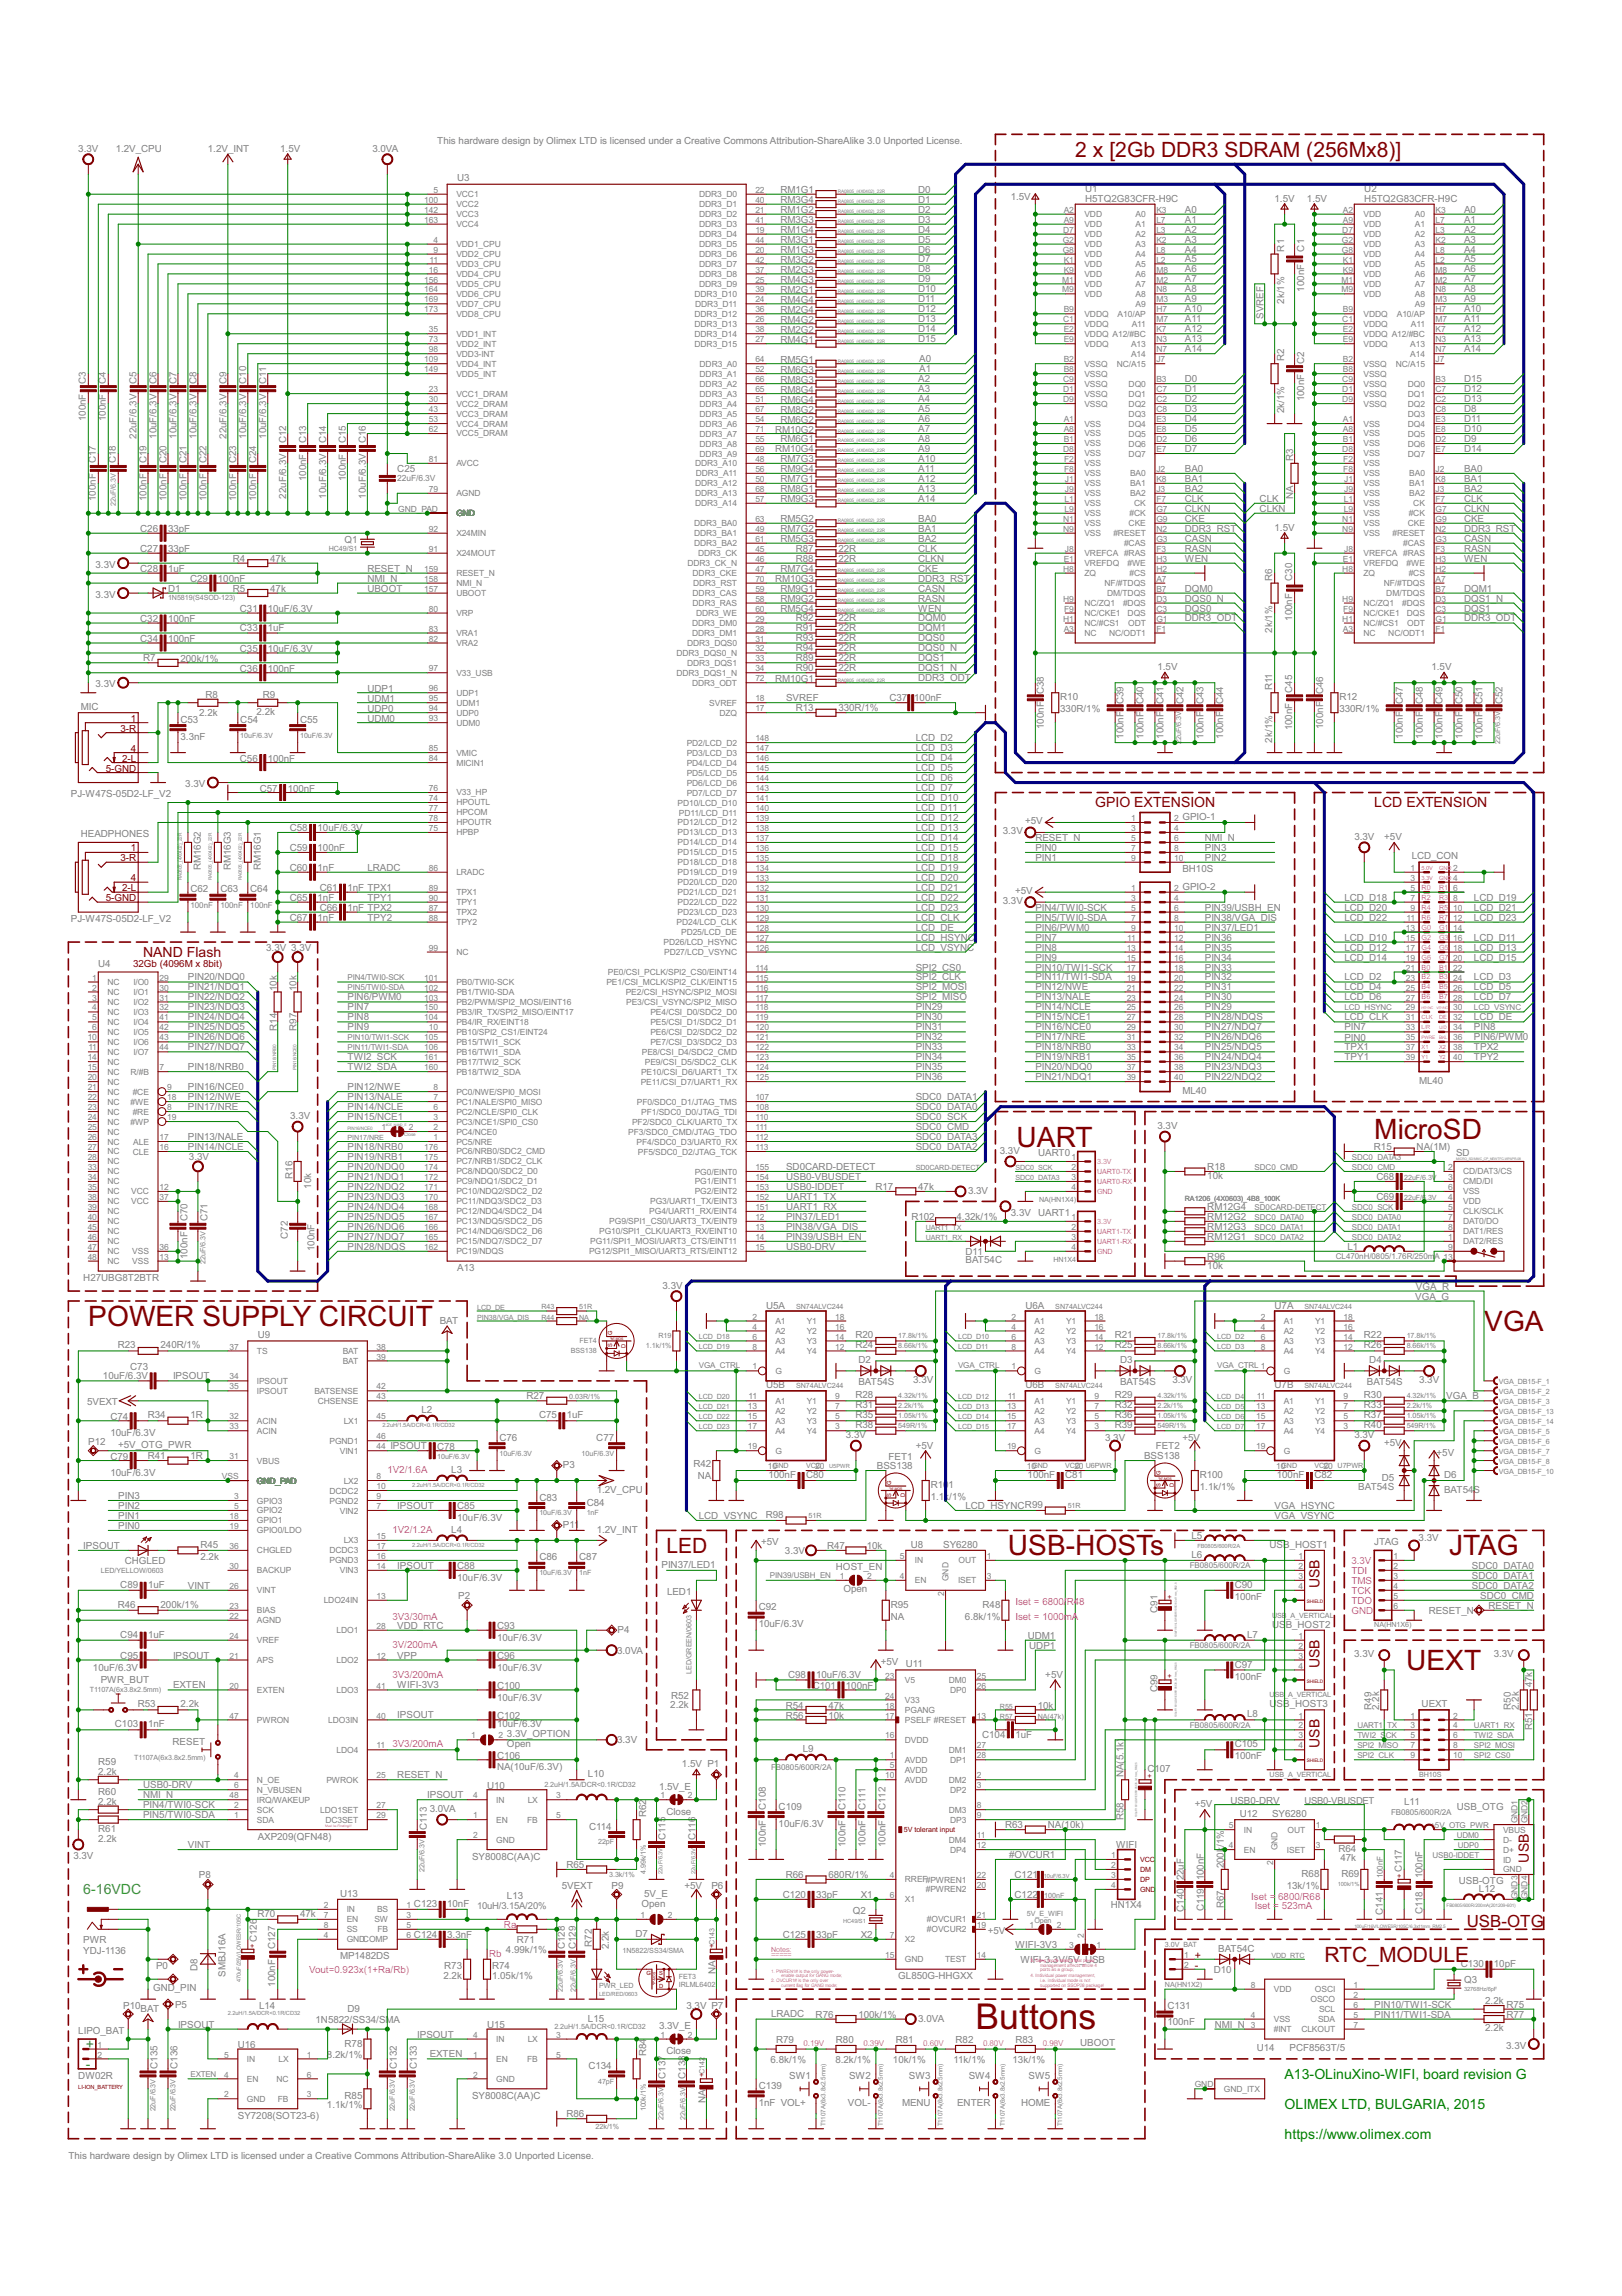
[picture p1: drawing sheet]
<svg xmlns="http://www.w3.org/2000/svg" width="210mm" height="297mm" viewBox="0 0 210 297" stroke-linecap="round" stroke-linejoin="round" font-family="sans-serif">
<defs><g id="words">
<text font-size="5.1" fill="#800000" x="126.2" y="262.5">Buttons</text>
<g font-size="4.1" fill="#800000">
<text x="131.6" y="148.3">UART</text>
<text x="177.8" y="147.3">MicroSD</text>
<text x="11.4" y="171.5">POWER SUPPLY CIRCUIT</text>
<text x="192.1" y="172.2">VGA</text>
<text x="130.4" y="201.2">USB-HOSTs</text>
<text x="187.5" y="201.2">JTAG</text>
<text x="182" y="216.1">UEXT</text>
</g>
<g font-size="3" fill="#800000">
<text x="139.1" y="20.3">2 x [2Gb DDR3 SDRAM (256Mx8)]</text>
<text x="86.3" y="200.9">LED</text>
<text x="171.4" y="253.8">RTC_MODULE</text>
</g>
<text font-size="2.4" fill="#800000" x="189.8" y="249.3">USB-OTG</text>
<g font-size="2" fill="#800000">
<text x="141.7" y="104.5">GPIO EXTENSION</text>
<text x="177.8" y="104.5">LCD EXTENSION</text>
<text x="18.5" y="123.8">NAND Flash</text>
<text x="170.8" y="205.5" transform="rotate(-90 170.8 205.5)">USB</text>
<text x="170.8" y="215.8" transform="rotate(-90 170.8 215.8)">USB</text>
<text x="170.8" y="226.1" transform="rotate(-90 170.8 226.1)">USB</text>
<text x="197.8" y="241" transform="rotate(-90 197.8 241)">USB</text>
</g>
<g font-size="2" fill="#008080">
<text x="10.8" y="245.1">6-16VDC</text>
<text x="11.1" y="265.1">+</text>
<text x="11.1" y="267.7">-</text>
</g>
<g font-size="2" fill="#008000">
<text x="166.2" y="269">A13-OLinuXino-WIFI, board revision G</text>
<text x="166.2" y="272.8">OLIMEX LTD, BULGARIA, 2015</text>
<text x="166.2" y="276.7">https://www.olimex.com</text>
</g>
<g font-size="1.5" fill="#800000">
<text x="154.6" y="253.5">+</text>
<text x="154.6" y="254.8">-</text>
</g>
<g font-size="1.4" fill="#808080">
<text x="10.1" y="19.6">3.3V</text>
<text x="15" y="19.6">1.2V_CPU</text>
<text x="26.9" y="19.6">1.2V_INT</text>
<text x="36.3" y="19.6">1.5V</text>
<text x="48.2" y="19.6">3.0VA</text>
<text x="59.2" y="23.4">U3</text>
<text x="101" y="25">RM1G1</text>
<text x="101" y="27.6">RM1G2</text>
<text x="101" y="28.9">RM3G3</text>
<text x="101" y="26.3">RM3G4</text>
<text x="118.8" y="24.9">D0</text>
<text x="118.8" y="26.2">D1</text>
<text x="118.8" y="27.5">D2</text>
<text x="118.8" y="28.8">D3</text>
<text x="130.8" y="25.8">1.5V</text>
<text x="140.4" y="26.1">H5TQ2G83CFR-H9C</text>
<text x="140.4" y="24.8">U1</text>
<text x="153.3" y="28.8">A1</text>
<text x="153.3" y="27.5">A0</text>
<text x="164.9" y="26.1">1.5V</text>
<text x="169.1" y="26.1">1.5V</text>
<text x="176.6" y="26.1">H5TQ2G83CFR-H9C</text>
<text x="176.6" y="24.8">U2</text>
<text x="189.5" y="28.8">A1</text>
<text x="189.5" y="27.5">A0</text>
<text x="101" y="32.7">RM1G3</text>
<text x="101" y="30.2">RM1G4</text>
<text x="101" y="31.4">RM3G1</text>
<text x="101" y="34">RM3G2</text>
<text x="101" y="35.3">RM2G3</text>
<text x="118.8" y="30.1">D4</text>
<text x="118.8" y="31.4">D5</text>
<text x="118.8" y="32.7">D6</text>
<text x="118.8" y="34">D7</text>
<text x="118.8" y="35.2">D8</text>
<text x="153.3" y="30.1">A2</text>
<text x="153.3" y="31.4">A3</text>
<text x="153.3" y="32.7">A4</text>
<text x="153.3" y="34">A5</text>
<text x="153.3" y="35.2">A6</text>
<text x="166.2" y="32.5" transform="rotate(-90 166.2 32.5)">R1</text>
<text x="168.8" y="32.5" transform="rotate(-90 168.8 32.5)">C1</text>
<text x="189.5" y="30.1">A2</text>
<text x="189.5" y="31.4">A3</text>
<text x="189.5" y="32.7">A4</text>
<text x="189.5" y="34">A5</text>
<text x="189.5" y="35.2">A6</text>
<text x="101" y="41.8">RM4G2</text>
<text x="101" y="36.6">RM4G3</text>
<text x="101" y="39.2">RM4G4</text>
<text x="101" y="37.9">RM2G1</text>
<text x="101" y="40.5">RM2G4</text>
<text x="118.8" y="36.5">D9</text>
<text x="118.8" y="37.8">D10</text>
<text x="118.8" y="39.1">D11</text>
<text x="118.8" y="40.4">D12</text>
<text x="118.8" y="41.7">D13</text>
<text x="153.3" y="36.5">A7</text>
<text x="153.3" y="37.8">A8</text>
<text x="153.3" y="39.1">A9</text>
<text x="153.3" y="40.4">A10</text>
<text x="153.3" y="41.7">A11</text>
<text x="163.5" y="41.2" transform="rotate(-90 163.5 41.2)">SVREF</text>
<text x="166.2" y="39.3" transform="rotate(-90 166.2 39.3)">2k/1%</text>
<text x="168.8" y="37.7" transform="rotate(-90 168.8 37.7)">100nF</text>
<text x="189.5" y="36.5">A7</text>
<text x="189.5" y="37.8">A8</text>
<text x="189.5" y="39.1">A9</text>
<text x="189.5" y="40.4">A10</text>
<text x="189.5" y="41.7">A11</text>
<text x="101" y="44.3">RM4G1</text>
<text x="101" y="43.1">RM2G2</text>
<text x="101" y="46.9">RM5G1</text>
<text x="118.8" y="43">D14</text>
<text x="118.8" y="44.3">D15</text>
<text x="119" y="46.9">A0</text>
<text x="153.3" y="43">A12</text>
<text x="153.3" y="45.6">A14</text>
<text x="153.3" y="44.3">A13</text>
<text x="166.2" y="46.7" transform="rotate(-90 166.2 46.7)">R2</text>
<text x="168.8" y="47.1" transform="rotate(-90 168.8 47.1)">C2</text>
<text x="189.5" y="43">A12</text>
<text x="189.5" y="45.6">A14</text>
<text x="189.5" y="44.3">A13</text>
<text x="11.1" y="49.6" transform="rotate(-90 11.1 49.6)">C3</text>
<text x="13.7" y="49.6" transform="rotate(-90 13.7 49.6)">C4</text>
<text x="17.7" y="49.6" transform="rotate(-90 17.7 49.6)">C5</text>
<text x="20.3" y="49.6" transform="rotate(-90 20.3 49.6)">C6</text>
<text x="22.8" y="49.6" transform="rotate(-90 22.8 49.6)">C7</text>
<text x="25.4" y="49.6" transform="rotate(-90 25.4 49.6)">C8</text>
<text x="29.3" y="49.6" transform="rotate(-90 29.3 49.6)">C9</text>
<text x="31.9" y="49.6" transform="rotate(-90 31.9 49.6)">C10</text>
<text x="34.5" y="49.6" transform="rotate(-90 34.5 49.6)">C11</text>
<text x="101" y="48.2">RM6G3</text>
<text x="101" y="52.1">RM6G4</text>
<text x="101" y="53.4">RM8G2</text>
<text x="101" y="49.5">RM8G3</text>
<text x="101" y="50.8">RM8G4</text>
<text x="118.8" y="49.4">A2</text>
<text x="118.8" y="50.7">A3</text>
<text x="118.8" y="52">A4</text>
<text x="118.8" y="53.3">A5</text>
<text x="119" y="48.1">A1</text>
<text x="153.3" y="49.4">D0</text>
<text x="153.3" y="50.7">D1</text>
<text x="153.3" y="52">D2</text>
<text x="153.3" y="53.3">D3</text>
<text x="166.2" y="53.5" transform="rotate(-90 166.2 53.5)">2k/1%</text>
<text x="168.8" y="51.9" transform="rotate(-90 168.8 51.9)">100nF</text>
<text x="189.5" y="53.3">D8</text>
<text x="189.5" y="50.7">D12</text>
<text x="189.5" y="52">D13</text>
<text x="189.5" y="49.4">D15</text>
<text x="11.1" y="54.5" transform="rotate(-90 11.1 54.5)">100nF</text>
<text x="12.4" y="60" transform="rotate(-90 12.4 60)">C17</text>
<text x="13.7" y="54.5" transform="rotate(-90 13.7 54.5)">100nF</text>
<text x="15" y="60" transform="rotate(-90 15 60)">C18</text>
<text x="17.7" y="56.8" transform="rotate(-90 17.7 56.8)">22uF/6.3V</text>
<text x="19" y="60" transform="rotate(-90 19 60)">C19</text>
<text x="20.3" y="56.8" transform="rotate(-90 20.3 56.8)">10uF/6.3V</text>
<text x="21.6" y="60" transform="rotate(-90 21.6 60)">C20</text>
<text x="22.8" y="56.8" transform="rotate(-90 22.8 56.8)">10uF/6.3V</text>
<text x="24.1" y="60" transform="rotate(-90 24.1 60)">C21</text>
<text x="25.4" y="56.8" transform="rotate(-90 25.4 56.8)">10uF/6.3V</text>
<text x="26.7" y="60" transform="rotate(-90 26.7 60)">C22</text>
<text x="29.3" y="56.8" transform="rotate(-90 29.3 56.8)">22uF/6.3V</text>
<text x="30.6" y="60" transform="rotate(-90 30.6 60)">C23</text>
<text x="31.9" y="56.8" transform="rotate(-90 31.9 56.8)">10uF/6.3V</text>
<text x="33.2" y="60" transform="rotate(-90 33.2 60)">C24</text>
<text x="34.5" y="56.8" transform="rotate(-90 34.5 56.8)">10uF/6.3V</text>
<text x="37" y="57.4" transform="rotate(-90 37 57.4)">C12</text>
<text x="39.6" y="57.4" transform="rotate(-90 39.6 57.4)">C13</text>
<text x="42.2" y="57.4" transform="rotate(-90 42.2 57.4)">C14</text>
<text x="44.8" y="57.4" transform="rotate(-90 44.8 57.4)">C15</text>
<text x="47.4" y="57.4" transform="rotate(-90 47.4 57.4)">C16</text>
<text x="100.3" y="56">RM10G2</text>
<text x="100.3" y="58.5">RM10G4</text>
<text x="101" y="59.8">RM7G3</text>
<text x="101" y="57.2">RM6G1</text>
<text x="101" y="54.7">RM6G2</text>
<text x="118.8" y="54.6">A6</text>
<text x="118.8" y="55.9">A7</text>
<text x="118.8" y="57.2">A8</text>
<text x="118.8" y="58.5">A9</text>
<text x="118.8" y="59.8">A10</text>
<text x="153.3" y="54.6">D4</text>
<text x="153.3" y="55.9">D5</text>
<text x="153.3" y="57.2">D6</text>
<text x="153.3" y="58.5">D7</text>
<text x="167.3" y="59.6" transform="rotate(-90 167.3 59.6)">R3</text>
<text x="189.5" y="57.2">D9</text>
<text x="189.5" y="55.9">D10</text>
<text x="189.5" y="54.6">D11</text>
<text x="189.5" y="58.5">D14</text>
<text x="12.4" y="64.8" transform="rotate(-90 12.4 64.8)">100nF</text>
<text x="19" y="64.8" transform="rotate(-90 19 64.8)">100nF</text>
<text x="21.6" y="64.8" transform="rotate(-90 21.6 64.8)">100nF</text>
<text x="24.1" y="64.8" transform="rotate(-90 24.1 64.8)">100nF</text>
<text x="26.7" y="64.8" transform="rotate(-90 26.7 64.8)">100nF</text>
<text x="30.6" y="64.8" transform="rotate(-90 30.6 64.8)">100nF</text>
<text x="33.2" y="64.8" transform="rotate(-90 33.2 64.8)">100nF</text>
<text x="37" y="64.5" transform="rotate(-90 37 64.5)">22uF/6.3V</text>
<text x="39.6" y="62.2" transform="rotate(-90 39.6 62.2)">100nF</text>
<text x="42.2" y="64.5" transform="rotate(-90 42.2 64.5)">10uF/6.3V</text>
<text x="44.8" y="62.2" transform="rotate(-90 44.8 62.2)">100nF</text>
<text x="47.4" y="64.5" transform="rotate(-90 47.4 64.5)">10uF/6.3V</text>
<text x="51.4" y="61.1">C25</text>
<text x="101" y="62.4">RM7G1</text>
<text x="101" y="65">RM9G3</text>
<text x="101" y="61.1">RM9G4</text>
<text x="101" y="63.7">RM8G1</text>
<text x="118.8" y="61.1">A11</text>
<text x="118.8" y="62.3">A12</text>
<text x="118.8" y="64.9">A14</text>
<text x="118.8" y="63.6">A13</text>
<text x="153.3" y="61.1">BA0</text>
<text x="153.3" y="62.3">BA1</text>
<text x="153.3" y="64.9">CLK</text>
<text x="153.3" y="63.7">BA2</text>
<text x="163" y="64.9">CLK</text>
<text x="167.3" y="64.6" transform="rotate(-90 167.3 64.6)">NA</text>
<text x="189.5" y="61.1">BA0</text>
<text x="189.5" y="62.3">BA1</text>
<text x="189.5" y="64.9">CLK</text>
<text x="189.5" y="63.7">BA2</text>
<text x="18.1" y="68.8">C26</text>
<text x="18.1" y="71.4">C27</text>
<text x="21.7" y="68.8">33pF</text>
<text x="21.7" y="71.4">33pF</text>
<text x="44.6" y="70.3">Q1</text>
<text x="101" y="68.9">RM7G2</text>
<text x="101" y="67.6">RM5G2</text>
<text x="101" y="70.1">RM5G3</text>
<text x="103" y="71.4">R87</text>
<text x="108.5" y="71.4">22R</text>
<text x="118.8" y="67.5">BA0</text>
<text x="118.8" y="68.8">BA1</text>
<text x="118.8" y="71.4">CLK</text>
<text x="118.8" y="70.1">BA2</text>
<text x="153.3" y="67.5">CKE</text>
<text x="153.3" y="70.1">CASN</text>
<text x="153.3" y="71.4">RASN</text>
<text x="153.3" y="66.2">CLKN</text>
<text x="153.3" y="68.8">DDR3_RST</text>
<text x="163" y="66.2">CLKN</text>
<text x="164.9" y="68.7">1.5V</text>
<text x="189.5" y="67.5">CKE</text>
<text x="189.5" y="70.1">CASN</text>
<text x="189.5" y="71.4">RASN</text>
<text x="189.5" y="66.2">CLKN</text>
<text x="189.5" y="68.8">DDR3_RST</text>
<text x="12.4" y="73.4">3.3V</text>
<text x="12.4" y="77.3">3.3V</text>
<text x="18.1" y="74">C28</text>
<text x="21.7" y="74">1uF</text>
<text x="21.7" y="76.6">D1</text>
<text x="24.6" y="75.2">C29</text>
<text x="28.2" y="75.2">100nF</text>
<text x="30.1" y="72.7">R4</text>
<text x="30.1" y="76.5">R5</text>
<text x="35" y="72.7">47k</text>
<text x="35" y="76.6">47k</text>
<text x="47.5" y="74">RESET_N</text>
<text x="47.5" y="75.3">NMI_N</text>
<text x="47.5" y="76.6">UBOOT</text>
<text x="100.3" y="75.3">RM10G3</text>
<text x="101" y="74">RM7G4</text>
<text x="101" y="76.6">RM9G1</text>
<text x="101" y="77.9">RM9G2</text>
<text x="103" y="72.7">R88</text>
<text x="108.5" y="72.7">22R</text>
<text x="118.8" y="74">CKE</text>
<text x="118.8" y="76.5">CASN</text>
<text x="118.8" y="77.8">RASN</text>
<text x="118.8" y="72.7">CLKN</text>
<text x="118.8" y="75.2">DDR3_RST</text>
<text x="153.3" y="72.7">WEN</text>
<text x="153.3" y="76.5">DQM0</text>
<text x="153.3" y="77.8">DQS0_N</text>
<text x="164.6" y="75.1" transform="rotate(-90 164.6 75.1)">R6</text>
<text x="167.2" y="75.1" transform="rotate(-90 167.2 75.1)">C30</text>
<text x="189.5" y="72.7">WEN</text>
<text x="189.5" y="76.5">DQM1</text>
<text x="189.5" y="77.8">DQS1_N</text>
<text x="18.1" y="80.5">C32</text>
<text x="18.1" y="83">C34</text>
<text x="21.7" y="80.5">100nF</text>
<text x="21.7" y="83">100nF</text>
<text x="31" y="79.2">C31</text>
<text x="31" y="81.7">C33</text>
<text x="34.6" y="79.2">10uF/6.3V</text>
<text x="34.6" y="81.7">1uF</text>
<text x="101" y="79.2">RM5G4</text>
<text x="103" y="81.7">R91</text>
<text x="103" y="80.4">R92</text>
<text x="103" y="83">R93</text>
<text x="108.5" y="81.7">22R</text>
<text x="108.5" y="80.4">22R</text>
<text x="108.5" y="83">22R</text>
<text x="118.8" y="79.1">WEN</text>
<text x="118.8" y="80.4">DQM0</text>
<text x="118.8" y="81.7">DQM1</text>
<text x="118.8" y="83">DQS0</text>
<text x="153.3" y="79.1">DQS0</text>
<text x="153.3" y="80.4">DDR3_ODT</text>
<text x="164.6" y="81.9" transform="rotate(-90 164.6 81.9)">2k/1%</text>
<text x="167.2" y="80.3" transform="rotate(-90 167.2 80.3)">100nF</text>
<text x="189.5" y="79.1">DQS1</text>
<text x="189.5" y="80.4">DDR3_ODT</text>
<text x="12.4" y="88.9">3.3V</text>
<text x="18.5" y="85.6">R7</text>
<text x="23.4" y="85.6">200k/1%</text>
<text x="31" y="84.3">C35</text>
<text x="31" y="86.9">C36</text>
<text x="34.6" y="84.3">10uF/6.3V</text>
<text x="34.6" y="86.9">100nF</text>
<text x="47.5" y="89.5">UDP1</text>
<text x="100.3" y="88.2">RM10G1</text>
<text x="103" y="85.6">R89</text>
<text x="103" y="86.9">R90</text>
<text x="103" y="84.3">R94</text>
<text x="108.5" y="85.6">22R</text>
<text x="108.5" y="86.9">22R</text>
<text x="108.5" y="84.3">22R</text>
<text x="118.8" y="85.6">DQS1</text>
<text x="118.8" y="84.3">DQS0_N</text>
<text x="118.8" y="86.9">DQS1_N</text>
<text x="118.8" y="88.1">DDR3_ODT</text>
<text x="149.8" y="86.7">1.5V</text>
<text x="164.6" y="89.3" transform="rotate(-90 164.6 89.3)">R11</text>
<text x="167.2" y="89.6" transform="rotate(-90 167.2 89.6)">C45</text>
<text x="185.2" y="86.7">1.5V</text>
<text x="10.5" y="91.9">MIC</text>
<text x="23.4" y="95.7">3.3nF</text>
<text x="23.4" y="93.5">C53</text>
<text x="25.8" y="92.6">2.2k</text>
<text x="26.6" y="90.3">R8</text>
<text x="31.1" y="93.5">C54</text>
<text x="33.2" y="92.5">2.2k</text>
<text x="34" y="90.3">R9</text>
<text x="38.8" y="93.5">C55</text>
<text x="47.5" y="90.8">UDM1</text>
<text x="47.5" y="92.1">UDP0</text>
<text x="47.5" y="93.4">UDM0</text>
<text x="101.7" y="90.7">SVREF</text>
<text x="103" y="92">R13</text>
<text x="108.5" y="92">330R/1%</text>
<text x="115.1" y="90.7">C37</text>
<text x="118.3" y="90.7">100nF</text>
<text x="118.5" y="95.9">LCD_D2</text>
<text x="135.1" y="94.3" transform="rotate(-90 135.1 94.3)">100nF C38</text>
<text x="137.2" y="92.1">330R/1%</text>
<text x="137.2" y="90.6">R10</text>
<text x="145.4" y="95.6" transform="rotate(-90 145.4 95.6)">100nF C39</text>
<text x="148" y="95.6" transform="rotate(-90 148 95.6)">100nF C40</text>
<text x="150.6" y="95.6" transform="rotate(-90 150.6 95.6)">100nF C41</text>
<text x="153.1" y="91.1" transform="rotate(-90 153.1 91.1)">C42</text>
<text x="155.7" y="95.6" transform="rotate(-90 155.7 95.6)">100nF C43</text>
<text x="158.3" y="95.6" transform="rotate(-90 158.3 95.6)">100nF C44</text>
<text x="167.2" y="94.5" transform="rotate(-90 167.2 94.5)">100nF</text>
<text x="171.2" y="94.3" transform="rotate(-90 171.2 94.3)">100nF C46</text>
<text x="173.3" y="92.1">330R/1%</text>
<text x="173.3" y="90.6">R12</text>
<text x="181.5" y="95.6" transform="rotate(-90 181.5 95.6)">100nF C47</text>
<text x="184.1" y="95.6" transform="rotate(-90 184.1 95.6)">100nF C48</text>
<text x="186.7" y="95.6" transform="rotate(-90 186.7 95.6)">100nF C49</text>
<text x="189.3" y="95.6" transform="rotate(-90 189.3 95.6)">100nF C50</text>
<text x="191.9" y="95.6" transform="rotate(-90 191.9 95.6)">100nF C51</text>
<text x="194.4" y="91.1" transform="rotate(-90 194.4 91.1)">C52</text>
<text x="24" y="101.8">3.3V</text>
<text x="31" y="98.5">C56</text>
<text x="34.6" y="98.5">100nF</text>
<text x="118.5" y="97.2">LCD_D3</text>
<text x="118.5" y="98.5">LCD_D4</text>
<text x="118.5" y="99.8">LCD_D5</text>
<text x="118.5" y="101">LCD_D6</text>
<text x="164.6" y="96.1" transform="rotate(-90 164.6 96.1)">2k/1%</text>
<text x="9.2" y="103.1">PJ-W47S-05D2-LF_V2</text>
<text x="33.6" y="102.4">C57</text>
<text x="37.2" y="102.4">100nF</text>
<text x="37.5" y="107.6">C58</text>
<text x="41.1" y="107.6">10uF/6.3V</text>
<text x="118.5" y="102.3">LCD_D7</text>
<text x="118.5" y="103.6">LCD_D10</text>
<text x="118.5" y="104.9">LCD_D11</text>
<text x="118.5" y="106.2">LCD_D12</text>
<text x="118.5" y="107.5">LCD_D13</text>
<text x="129.8" y="108">3.3V</text>
<text x="132.7" y="106.7">+5V</text>
<text x="153" y="106.1">GPIO-1</text>
<text x="10.5" y="108.3">HEADPHONES</text>
<text x="26" y="112.6" transform="rotate(-90 26 112.6)">RM16G2</text>
<text x="29.9" y="112.6" transform="rotate(-90 29.9 112.6)">RM16G3</text>
<text x="33.8" y="112.6" transform="rotate(-90 33.8 112.6)">RM16G1</text>
<text x="37.5" y="110.1">C59</text>
<text x="37.5" y="112.7">C60</text>
<text x="41.1" y="110.1">100nF</text>
<text x="41.1" y="112.7">1nF</text>
<text x="47.5" y="112.7">LRADC</text>
<text x="118.5" y="108.8">LCD_D14</text>
<text x="118.5" y="110.1">LCD_D15</text>
<text x="118.5" y="111.4">LCD_D18</text>
<text x="118.5" y="112.7">LCD_D19</text>
<text x="118.5" y="113.9">LCD_D20</text>
<text x="134" y="108.8">RESET_N</text>
<text x="134" y="111.4">PIN1</text>
<text x="134" y="110.1">PIN0</text>
<text x="153" y="112.8">BH10S</text>
<text x="155.9" y="108.8">NMI_N</text>
<text x="155.9" y="110.1">PIN3</text>
<text x="155.9" y="111.4">PIN2</text>
<text x="175.3" y="108.7">3.3V</text>
<text x="179.1" y="108.7">+5V</text>
<text x="182.7" y="111.1">LCD_CON</text>
<text x="9.2" y="119.2">PJ-W47S-05D2-LF_V2</text>
<text x="24.6" y="115.4">C62</text>
<text x="28.5" y="115.4">C63</text>
<text x="32.4" y="115.4">C64</text>
<text x="37.5" y="116.6">C65</text>
<text x="37.5" y="119.2">C67</text>
<text x="41.1" y="116.6">1nF</text>
<text x="41.1" y="119.2">1nF</text>
<text x="41.4" y="115.3">C61</text>
<text x="41.4" y="117.9">C66</text>
<text x="45" y="115.3">1nF TPX1</text>
<text x="45" y="117.9">1nF TPX2</text>
<text x="47.5" y="116.6">TPY1</text>
<text x="47.5" y="119.2">TPY2</text>
<text x="118.5" y="115.2">LCD_D21</text>
<text x="118.5" y="116.5">LCD_D22</text>
<text x="118.5" y="117.8">LCD_D23</text>
<text x="118.5" y="119.1">LCD_CLK</text>
<text x="129.8" y="117">3.3V</text>
<text x="131.4" y="115.7">+5V</text>
<text x="134" y="117.8">PIN4/TWI0-SCK</text>
<text x="134" y="119.1">PIN5/TWI0-SDA</text>
<text x="153" y="115.1">GPIO-2</text>
<text x="155.9" y="117.8">PIN39/USBH_EN</text>
<text x="155.9" y="119.1">PIN38/VGA_DIS</text>
<text x="174" y="116.5">LCD_D18</text>
<text x="174" y="117.8">LCD_D20</text>
<text x="174" y="119.1">LCD_D22</text>
<text x="190.7" y="116.5">LCD_D19</text>
<text x="190.7" y="117.8">LCD_D21</text>
<text x="190.7" y="119.1">LCD_D23</text>
<text x="12.7" y="125.1">U4</text>
<text x="34.5" y="123">3.3V 3.3V</text>
<text x="118.5" y="125.6">SPI2_CS0</text>
<text x="118.5" y="121.7">LCD_HSYNC</text>
<text x="118.5" y="123">LCD_VSYNC</text>
<text x="118.5" y="120.4">LCD_DE</text>
<text x="134" y="125.6">PIN10/TWI1-SCK</text>
<text x="134" y="120.4">PIN6/PWM0</text>
<text x="134" y="121.7">PIN7</text>
<text x="134" y="123">PIN8</text>
<text x="134" y="124.3">PIN9</text>
<text x="155.9" y="120.4">PIN37/LED1</text>
<text x="155.9" y="125.6">PIN33</text>
<text x="155.9" y="124.3">PIN34</text>
<text x="155.9" y="123">PIN35</text>
<text x="155.9" y="121.7">PIN36</text>
<text x="174" y="121.7">LCD_D10</text>
<text x="174" y="123">LCD_D12</text>
<text x="174" y="124.3">LCD_D14</text>
<text x="190.7" y="121.7">LCD_D11</text>
<text x="190.7" y="123">LCD_D13</text>
<text x="190.7" y="124.3">LCD_D15</text>
<text x="24.3" y="126.8">PIN20/NDQ0</text>
<text x="24.3" y="128.1">PIN21/NDQ1</text>
<text x="24.3" y="129.4">PIN22/NDQ2</text>
<text x="24.3" y="130.7">PIN23/NDQ3</text>
<text x="35.8" y="128.2" transform="rotate(-90 35.8 128.2)">10k</text>
<text x="38.4" y="128.2" transform="rotate(-90 38.4 128.2)">10k</text>
<text x="45" y="129.4">PIN6/PWM0</text>
<text x="45" y="130.7">PIN7</text>
<text x="118.5" y="126.8">SPI2_CLK</text>
<text x="118.5" y="128.1">SPI2_MOSI</text>
<text x="118.5" y="129.4">SPI2_MISO</text>
<text x="118.5" y="130.7">PIN29</text>
<text x="134" y="126.8">PIN11/TWI1-SDA</text>
<text x="134" y="128.1">PIN12/NWE</text>
<text x="134" y="129.4">PIN13/NALE</text>
<text x="134" y="130.7">PIN14/NCLE</text>
<text x="155.9" y="130.7">PIN29</text>
<text x="155.9" y="129.4">PIN30</text>
<text x="155.9" y="128.1">PIN31</text>
<text x="155.9" y="126.8">PIN32</text>
<text x="174" y="126.8">LCD_D2</text>
<text x="174" y="128.1">LCD_D4</text>
<text x="174" y="129.4">LCD_D6</text>
<text x="190.7" y="126.8">LCD_D3</text>
<text x="190.7" y="128.1">LCD_D5</text>
<text x="190.7" y="129.4">LCD_D7</text>
<text x="24.3" y="132">PIN24/NDQ4</text>
<text x="24.3" y="133.3">PIN25/NDQ5</text>
<text x="24.3" y="134.6">PIN26/NDQ6</text>
<text x="24.3" y="135.9">PIN27/NDQ7</text>
<text x="35.8" y="133.3" transform="rotate(-90 35.8 133.3)">R14</text>
<text x="38.4" y="133.3" transform="rotate(-90 38.4 133.3)">R97</text>
<text x="45" y="137.2">TWI2_SCK</text>
<text x="45" y="132">PIN8</text>
<text x="45" y="133.3">PIN9</text>
<text x="118.5" y="132">PIN30</text>
<text x="118.5" y="133.3">PIN31</text>
<text x="118.5" y="134.6">PIN32</text>
<text x="118.5" y="135.9">PIN33</text>
<text x="118.5" y="137.2">PIN34</text>
<text x="134" y="133.3">PIN16/NCE0</text>
<text x="134" y="134.6">PIN17/NRE</text>
<text x="134" y="135.9">PIN18/NRB0</text>
<text x="134" y="132">PIN15/NCE1</text>
<text x="134" y="137.2">PIN19/NRB1</text>
<text x="155.9" y="137.2">PIN24/NDQ4</text>
<text x="155.9" y="135.9">PIN25/NDQ5</text>
<text x="155.9" y="134.6">PIN26/NDQ6</text>
<text x="155.9" y="133.3">PIN27/NDQ7</text>
<text x="155.9" y="132">PIN28/NDQS</text>
<text x="174" y="135.9">TPX1</text>
<text x="174" y="137.2">TPY1</text>
<text x="174" y="132">LCD_CLK</text>
<text x="174" y="133.3">PIN7</text>
<text x="174" y="134.7">PIN0</text>
<text x="190.7" y="135.9">TPX2</text>
<text x="190.7" y="137.2">TPY2</text>
<text x="190.7" y="132">LCD_DE</text>
<text x="190.7" y="134.6">PIN6/PWM0</text>
<text x="190.7" y="133.3">PIN8</text>
<text x="24.3" y="142.3">PIN12/NWE</text>
<text x="24.3" y="141">PIN16/NCE0</text>
<text x="24.3" y="143.6">PIN17/NRE</text>
<text x="24.3" y="138.5">PIN18/NRB0</text>
<text x="45" y="138.5">TWI2_SDA</text>
<text x="45" y="141">PIN12/NWE</text>
<text x="45" y="142.3">PIN13/NALE</text>
<text x="45" y="143.6">PIN14/NCLE</text>
<text x="118.5" y="143.6">SDC0_DATA0</text>
<text x="118.5" y="142.3">SDC0_DATA1</text>
<text x="118.5" y="138.5">PIN35</text>
<text x="118.5" y="139.7">PIN36</text>
<text x="134" y="138.5">PIN20/NDQ0</text>
<text x="134" y="139.7">PIN21/NDQ1</text>
<text x="153" y="141.5">ML40</text>
<text x="155.9" y="139.7">PIN22/NDQ2</text>
<text x="155.9" y="138.5">PIN23/NDQ3</text>
<text x="183.7" y="140.2">ML40</text>
<text x="24.3" y="147.5">PIN13/NALE</text>
<text x="24.3" y="148.8">PIN14/NCLE</text>
<text x="37.5" y="144.8">3.3V</text>
<text x="45" y="148.8">PIN18/NRB0</text>
<text x="45" y="144.9">PIN15/NCE1</text>
<text x="118.5" y="146.2">SDC0_CMD</text>
<text x="118.5" y="148.8">SDC0_DATA2</text>
<text x="118.5" y="147.5">SDC0_DATA3</text>
<text x="118.5" y="144.9">SDC0_SCK</text>
<text x="129.4" y="149.3">3.3V</text>
<text x="134.4" y="149.6">UART0</text>
<text x="149.8" y="146.1">3.3V</text>
<text x="177.8" y="148.8">R15</text>
<text x="183.3" y="148.8">NA(1M)</text>
<text x="188.4" y="149.6">SD</text>
<text x="24.5" y="150.1">3.3V</text>
<text x="37.9" y="152.5" transform="rotate(-90 37.9 152.5)">R16</text>
<text x="40.3" y="153.8" transform="rotate(-90 40.3 153.8)">10k</text>
<text x="45" y="151.4">PIN20/NDQ0</text>
<text x="45" y="152.6">PIN21/NDQ1</text>
<text x="45" y="153.9">PIN22/NDQ2</text>
<text x="45" y="155.2">PIN23/NDQ3</text>
<text x="45" y="150.1">PIN19/NRB1</text>
<text x="101.7" y="151.4">SD0CARD-DETECT</text>
<text x="101.7" y="152.6">USB0-VBUSDET</text>
<text x="101.7" y="155.2">UART1_TX</text>
<text x="101.7" y="153.9">USB0-IDDET</text>
<text x="113.3" y="153.9">R17</text>
<text x="118.8" y="153.9">47k</text>
<text x="125.3" y="154.5">3.3V</text>
<text x="156.2" y="152.6">10k</text>
<text x="156.2" y="151.4">R18</text>
<text x="178.1" y="155.2">C69</text>
<text x="178.1" y="152.6">C68</text>
<text x="24.3" y="158" transform="rotate(-90 24.3 158)">C70</text>
<text x="26.8" y="158" transform="rotate(-90 26.8 158)">C71</text>
<text x="37.2" y="160.3" transform="rotate(-90 37.2 160.3)">C72</text>
<text x="40.7" y="161.9" transform="rotate(-90 40.7 161.9)">100nF</text>
<text x="45" y="156.5">PIN24/NDQ4</text>
<text x="45" y="157.8">PIN25/NDQ5</text>
<text x="45" y="159.1">PIN26/NDQ6</text>
<text x="45" y="160.4">PIN27/NDQ7</text>
<text x="45" y="161.7">PIN28/NDQS</text>
<text x="101.7" y="161.7">USB0-DRV</text>
<text x="101.7" y="156.5">UART1_RX</text>
<text x="101.7" y="157.8">PIN37/LED1</text>
<text x="101.7" y="160.4">PIN39/USBH_EN</text>
<text x="101.7" y="159.1">PIN38/VGA_DIS</text>
<text x="117.9" y="157.9">R102</text>
<text x="123.8" y="157.9">4.32k/1%</text>
<text x="130.8" y="157.3">3.3V UART1</text>
<text x="156.2" y="160.5">RM12G1</text>
<text x="156.2" y="157.9">RM12G2</text>
<text x="156.2" y="159.2">RM12G3</text>
<text x="156.2" y="156.6">RM12G4</text>
<text x="174.4" y="161.7">L1</text>
<text x="10.8" y="165.7">H27UBG8T2BTR</text>
<text x="24.3" y="162.9" transform="rotate(-90 24.3 162.9)">100nF</text>
<text x="59.2" y="164.5">A13</text>
<text x="85.7" y="166.8">3.3V</text>
<text x="125" y="163.4">BAT54C</text>
<text x="125" y="162.4">D11</text>
<text x="156.2" y="164.2">10k</text>
<text x="156.2" y="163">R96</text>
<text x="183.2" y="166.8">VGA_R</text>
<text x="33.4" y="173.1">U9</text>
<text x="56.9" y="171.2">BAT</text>
<text x="99.2" y="169.3">U5A</text>
<text x="110.7" y="173.2">R20</text>
<text x="132.7" y="169.3">U6A</text>
<text x="144.3" y="173.2">R21</text>
<text x="164.9" y="169.3">U7A</text>
<text x="176.5" y="173.2">R22</text>
<text x="183.1" y="168.1">VGA_G</text>
<text x="13.3" y="178.4">10uF/6.3V</text>
<text x="15.2" y="174.5">R23</text>
<text x="16.9" y="177.2">C73</text>
<text x="20.8" y="174.5">240R/1%</text>
<text x="22.4" y="178.5">IPSOUT</text>
<text x="99.2" y="179.6">U5B</text>
<text x="110.7" y="174.5">R24</text>
<text x="111.1" y="179.2">BAT54S</text>
<text x="111.1" y="176.4">D2</text>
<text x="118.2" y="179">3.3V</text>
<text x="132.7" y="179.6">U6B</text>
<text x="144.3" y="174.5">R25</text>
<text x="144.9" y="179.2">BAT54S</text>
<text x="144.9" y="176.4">D3</text>
<text x="151.7" y="178.9">3.3V</text>
<text x="164.9" y="179.6">U7B</text>
<text x="176.5" y="174.5">R26</text>
<text x="176.9" y="179.2">BAT54S</text>
<text x="177.2" y="176.4">D4</text>
<text x="183.7" y="179">3.3V</text>
<text x="11.3" y="181.8">5VEXT</text>
<text x="14.3" y="183.7">C74</text>
<text x="14.3" y="185.8">10uF/6.3V</text>
<text x="19.1" y="183.5">R34</text>
<text x="24.6" y="183.5">1R</text>
<text x="54.5" y="182.8">L2</text>
<text x="68.1" y="181">R27</text>
<text x="69.8" y="183.5">C75</text>
<text x="73.3" y="183.5">1uF</text>
<text x="110.7" y="180.9">R28</text>
<text x="110.7" y="182.2">R31</text>
<text x="110.7" y="183.5">R35</text>
<text x="110.7" y="184.8">R38</text>
<text x="144.3" y="180.9">R29</text>
<text x="144.3" y="182.2">R32</text>
<text x="144.3" y="183.5">R36</text>
<text x="144.3" y="184.8">R39</text>
<text x="176.5" y="180.9">R30</text>
<text x="176.5" y="182.2">R33</text>
<text x="176.5" y="183.5">R37</text>
<text x="176.5" y="184.8">R40</text>
<text x="187.2" y="181">VGA_B</text>
<text x="11.4" y="187">P12</text>
<text x="14.3" y="188.8">C79</text>
<text x="14.3" y="191">10uF/6.3V</text>
<text x="15.3" y="187.4">+5V_OTG_PWR</text>
<text x="19.1" y="188.8">R41</text>
<text x="24.6" y="188.8">1R</text>
<text x="50.5" y="187.5">IPSOUT</text>
<text x="56.6" y="187.5">C78</text>
<text x="58.4" y="190.6">L3</text>
<text x="64.6" y="186.4">C76</text>
<text x="72.8" y="189.9">P3</text>
<text x="77.2" y="186.4">C77</text>
<text x="89.7" y="189.8">R42</text>
<text x="90.3" y="191.3">NA</text>
<text x="99.4" y="191.2">100nF</text>
<text x="104.3" y="191.2">C80</text>
<text x="109.5" y="186.1">3.3V</text>
<text x="113.5" y="190.1">BSS138</text>
<text x="115" y="188.9">FET1</text>
<text x="118.5" y="187.5">+5V</text>
<text x="133" y="191.2">100nF</text>
<text x="137.9" y="191.2">C81</text>
<text x="143" y="186.4">3.3V</text>
<text x="148.1" y="188.8">BSS138</text>
<text x="149.6" y="187.5">FET2</text>
<text x="153" y="186.4">+5V</text>
<text x="155.3" y="191.2">R100</text>
<text x="165.2" y="191.2">100nF</text>
<text x="170.1" y="191.2">C82</text>
<text x="175.3" y="186.1">3.3V</text>
<text x="178.8" y="191.5">D5</text>
<text x="179.1" y="187">+5V</text>
<text x="185.9" y="188.3">+5V</text>
<text x="186.9" y="191.2">D6</text>
<text x="15.3" y="193.9">PIN3</text>
<text x="15.3" y="195.2">PIN2</text>
<text x="15.3" y="196.5">PIN1</text>
<text x="15.3" y="197.8">PIN0</text>
<text x="51.4" y="195.2">IPSOUT</text>
<text x="59.2" y="196.8">10uF/6.3V</text>
<text x="59.2" y="195.3">C85</text>
<text x="69.8" y="194.1">C83</text>
<text x="72.8" y="197.7">P11</text>
<text x="75.9" y="194.8">C84</text>
<text x="77.2" y="193.2">1.2V_CPU</text>
<text x="90.4" y="196.5">LCD_VSYNC</text>
<text x="99.1" y="196.4">R98</text>
<text x="120.4" y="194.1">1.1k/1%</text>
<text x="120.4" y="192.5">R10</text>
<text x="122.7" y="192.5">1</text>
<text x="125" y="195.2">LCD_HSYNCR99</text>
<text x="155.3" y="192.8">1.1k/1%</text>
<text x="164.9" y="195.2">VGA_HSYNC</text>
<text x="164.9" y="196.5">VGA_VSYNC</text>
<text x="175.8" y="192.8">BAT54S</text>
<text x="186.9" y="193.1">BAT54S</text>
<text x="10.8" y="200.4">IPSOUT</text>
<text x="16.2" y="202.3">CHGLED</text>
<text x="25.9" y="201.8">2.2k</text>
<text x="25.9" y="200.3">R45</text>
<text x="51.4" y="203">IPSOUT</text>
<text x="58.4" y="198.3">L4</text>
<text x="59.2" y="203">C88</text>
<text x="69.8" y="201.9">C86</text>
<text x="75" y="201.9">C87</text>
<text x="77.2" y="198.3">1.2V_INT</text>
<text x="85.6" y="202.8">PIN37/LED1</text>
<text x="98.5" y="199.9">+5V</text>
<text x="101.6" y="201.1">3.3V</text>
<text x="107" y="200.4">R47</text>
<text x="108.2" y="203.2">HOST_EN</text>
<text x="112.2" y="200.4">10k</text>
<text x="117.9" y="200.3">U8</text>
<text x="122.1" y="200.3">SY6280</text>
<text x="154.2" y="199.1">L5</text>
<text x="154.2" y="201.5">L6</text>
<text x="164.3" y="200.3">USB_HOST1</text>
<text x="177.8" y="199.9">JTAG</text>
<text x="183.6" y="199.4">3.3V</text>
<text x="190.5" y="203">SDC0_DATA0</text>
<text x="15.2" y="208">R46</text>
<text x="15.6" y="205.4">C89</text>
<text x="19.2" y="205.4">1uF</text>
<text x="20.8" y="208">200k/1%</text>
<text x="24.3" y="205.5">VINT</text>
<text x="59.2" y="204.5">10uF/6.3V</text>
<text x="59.3" y="206.8">P2</text>
<text x="86.3" y="206.4">LED1</text>
<text x="98.2" y="208.3">C92</text>
<text x="109.1" y="206">Open</text>
<text x="115.3" y="209.5">NA</text>
<text x="115.3" y="208">R95</text>
<text x="124.9" y="209.5">6.8k/1%</text>
<text x="127.2" y="208">R48</text>
<text x="149.8" y="208.6" transform="rotate(-90 149.8 208.6)">C91</text>
<text x="159.8" y="207">100nF</text>
<text x="159.8" y="205.4">C90</text>
<text x="184.9" y="208.8">RESET_N</text>
<text x="190.5" y="204.3">SDC0_DATA1</text>
<text x="190.5" y="205.6">SDC0_DATA2</text>
<text x="191.6" y="206.9">SDC0_CMD</text>
<text x="192.6" y="208.2">RESET_N</text>
<text x="15.6" y="211.9">C94</text>
<text x="15.6" y="214.6">C95</text>
<text x="19.2" y="211.9">1uF</text>
<text x="22.4" y="214.6">IPSOUT</text>
<text x="51.4" y="214.6">VPP</text>
<text x="51.4" y="210.7">VDD_RTC</text>
<text x="64.3" y="212.3">10uF/6.3V</text>
<text x="64.3" y="210.8">C93</text>
<text x="64.3" y="214.6">C96</text>
<text x="79.9" y="213.9">3.0VA</text>
<text x="79.9" y="211.2">P4</text>
<text x="98.2" y="210.5">10uF/6.3V</text>
<text x="114" y="215.4">+5V U11</text>
<text x="133" y="212.1">UDM1</text>
<text x="133.2" y="213.3">UDP1</text>
<text x="159.8" y="215.7">C97</text>
<text x="161.4" y="211.9">L7</text>
<text x="164.6" y="210.6">US</text>
<text x="166.4" y="210.6">B_HOST2</text>
<text x="175.2" y="214.4">3.3V</text>
<text x="193.3" y="214.4">3.3V</text>
<text x="12" y="216.1">10uF/6.3V</text>
<text x="13" y="217.7">PWR_BUT</text>
<text x="17.8" y="220.9">R53</text>
<text x="22.4" y="218.4">EXTEN</text>
<text x="23.4" y="220.9">2.2k</text>
<text x="51.4" y="218.4">WIFI-3V3</text>
<text x="64.3" y="216.1">10uF/6.3V</text>
<text x="64.3" y="220">10uF/6.3V</text>
<text x="64.3" y="218.5">C100</text>
<text x="86.7" y="221">2.2k</text>
<text x="86.8" y="219.8">R52</text>
<text x="101.7" y="221.1">R54</text>
<text x="102" y="217">C98</text>
<text x="105.2" y="218.5">C101</text>
<text x="105.6" y="217">10uF/6.3V</text>
<text x="107.2" y="221.1">47k</text>
<text x="109.5" y="218.5">100nF</text>
<text x="134.3" y="221.1">10k</text>
<text x="135.3" y="217">+5V</text>
<text x="149.8" y="219" transform="rotate(-90 149.8 219)">C99</text>
<text x="159.8" y="217.3">100nF</text>
<text x="164.3" y="220.9">U</text>
<text x="165.2" y="220.9">SB_HOST3</text>
<text x="177.5" y="221.2" transform="rotate(-90 177.5 221.2)">R49</text>
<text x="178.5" y="221.2" transform="rotate(-90 178.5 221.2)">2.2k</text>
<text x="184" y="220.8">UEXT</text>
<text x="195.5" y="221.2" transform="rotate(-90 195.5 221.2)">R50</text>
<text x="196.6" y="221.2" transform="rotate(-90 196.6 221.2)">2.2k</text>
<text x="198.3" y="218.3" transform="rotate(-90 198.3 218.3)">47k</text>
<text x="14.9" y="223.5">C103</text>
<text x="19.2" y="223.5">1nF</text>
<text x="22.3" y="225.7">RESET</text>
<text x="51.4" y="222.3">IPSOUT</text>
<text x="64.3" y="223.5">10uF/6.3V</text>
<text x="64.3" y="222.4">C102</text>
<text x="64.3" y="227.5">C106</text>
<text x="65.6" y="226.1">Open</text>
<text x="65.6" y="224.8">3.3V_OPTION</text>
<text x="79.9" y="225.5">3.3V</text>
<text x="101.7" y="222.4">R56</text>
<text x="103.9" y="226.7">L9</text>
<text x="107.2" y="222.4">10k</text>
<text x="127.1" y="224.8">C104</text>
<text x="131.4" y="224.8">1uF</text>
<text x="159.8" y="227.6">100nF</text>
<text x="159.8" y="226.1">C105</text>
<text x="161.4" y="222.2">L8</text>
<text x="198.3" y="223.8" transform="rotate(-90 198.3 223.8)">R51</text>
<text x="12.7" y="229.6">2.2k</text>
<text x="12.7" y="233.5">2.2k</text>
<text x="12.7" y="228.3">R59</text>
<text x="12.7" y="232.2">R60</text>
<text x="18.5" y="232.6">NMI_N</text>
<text x="18.5" y="231.3">USB0-DRV</text>
<text x="18.5" y="233.9">PIN4/TWI0-SCK</text>
<text x="51.4" y="230.1">RESET_N</text>
<text x="55.3" y="232.6">IPSOUT</text>
<text x="63" y="231.4">U10</text>
<text x="64.3" y="229">NA(10uF/6.3V)</text>
<text x="76.1" y="229.9">L10</text>
<text x="85.3" y="231.5">1.5V_E</text>
<text x="88.3" y="228.6">1.5V P1</text>
<text x="145.4" y="229.9" transform="rotate(-90 145.4 229.9)">NA(5.1k)</text>
<text x="148.5" y="229.3">C107</text>
<text x="154.6" y="233.8">+5V</text>
<text x="159.2" y="233.3">USB0-DRV</text>
<text x="168.8" y="233.3">USB0-VBUSDET</text>
<text x="181.7" y="233.5">L11</text>
<text x="12.7" y="238.3">2.2k</text>
<text x="12.7" y="237">R61</text>
<text x="18.5" y="235.2">PIN5/TWI0-SDA</text>
<text x="24.3" y="239.1">VINT</text>
<text x="33.4" y="238">AXP209(QFN48)</text>
<text x="55.2" y="236.7" transform="rotate(-90 55.2 236.7)">C113</text>
<text x="55.6" y="234.4">3.0VA</text>
<text x="76.2" y="236.7">C114</text>
<text x="83.6" y="235.1" transform="rotate(-90 83.6 235.1)">R62</text>
<text x="86.1" y="238" transform="rotate(-90 86.1 238)">C115</text>
<text x="86.3" y="234.8">Close</text>
<text x="90" y="238" transform="rotate(-90 90 238)">C116</text>
<text x="99.1" y="239" transform="rotate(-90 99.1 239)">100nF</text>
<text x="99.1" y="234.1" transform="rotate(-90 99.1 234.1)">C108</text>
<text x="100.8" y="236.3">10uF/6.3V</text>
<text x="100.8" y="234.1">C109</text>
<text x="109.4" y="239" transform="rotate(-90 109.4 239)">100nF</text>
<text x="109.4" y="234.1" transform="rotate(-90 109.4 234.1)">C110</text>
<text x="112" y="239" transform="rotate(-90 112 239)">100nF</text>
<text x="112" y="234.1" transform="rotate(-90 112 234.1)">C111</text>
<text x="114.6" y="239" transform="rotate(-90 114.6 239)">100nF</text>
<text x="114.6" y="234.1" transform="rotate(-90 114.6 234.1)">C112</text>
<text x="130.1" y="236.5">R63</text>
<text x="135.6" y="236.5">NA(10k)</text>
<text x="144.4" y="239.1">WIFI</text>
<text x="145.4" y="235.5" transform="rotate(-90 145.4 235.5)">R58</text>
<text x="160.4" y="235.1">U12</text>
<text x="164.6" y="235.1">SY6280</text>
<text x="173.2" y="239.5">R64</text>
<text x="188.5" y="234.1">USB_OTG</text>
<text x="9.5" y="240.5">3.3V</text>
<text x="25.7" y="243">P8</text>
<text x="44" y="245.4">U13</text>
<text x="61.1" y="240.6">SY8008C(AA)C</text>
<text x="65.6" y="245.7">L13</text>
<text x="72.7" y="244.4">5VEXT</text>
<text x="73.3" y="241.7">R65</text>
<text x="79.2" y="244.4">P9</text>
<text x="83.3" y="245.4">5V_E</text>
<text x="88.6" y="244.4">+5V</text>
<text x="92.1" y="244.4">P6</text>
<text x="101.3" y="245.5">C120</text>
<text x="101.7" y="243">R66</text>
<text x="105.6" y="245.5">33pF</text>
<text x="107.2" y="243">680R/1%</text>
<text x="111.4" y="245.5">X1</text>
<text x="130.6" y="240.4">#OVCUR1</text>
<text x="131.3" y="245.6">C122</text>
<text x="131.3" y="243">C121</text>
<text x="153.2" y="243.3" transform="rotate(-90 153.2 243.3)">22uF</text>
<text x="155.8" y="243.3" transform="rotate(-90 155.8 243.3)">100nF</text>
<text x="158.4" y="241.7" transform="rotate(-90 158.4 241.7)">200k/1%</text>
<text x="166.5" y="244.4">13k/1%</text>
<text x="168.4" y="242.8">R68</text>
<text x="173.5" y="240.7">47k</text>
<text x="173.6" y="242.8">R69</text>
<text x="181.4" y="242.2" transform="rotate(-90 181.4 242.2)">C117</text>
<text x="184.1" y="243" transform="rotate(-90 184.1 243)">100nF</text>
<text x="188.8" y="243.7">USB-OTG</text>
<text x="191.4" y="244.8">L12</text>
<text x="10.8" y="251.4">PWR</text>
<text x="33.2" y="251.3" transform="rotate(-90 33.2 251.3)">C126</text>
<text x="33.3" y="248">R70</text>
<text x="38.8" y="248">47k</text>
<text x="53.6" y="246.7">C123</text>
<text x="53.6" y="250.7">C124</text>
<text x="57.9" y="246.7">10nF</text>
<text x="57.9" y="250.7">3.3nF</text>
<text x="61.7" y="247">10uH/3.15A/20%</text>
<text x="66.9" y="251.3">R71</text>
<text x="76.6" y="251.9" transform="rotate(-90 76.6 251.9)">R72</text>
<text x="82.3" y="250.6">D7</text>
<text x="83" y="246.7">Open</text>
<text x="101.3" y="250.7">C125</text>
<text x="105.6" y="250.7">33pF</text>
<text x="110.4" y="247.7">Q2</text>
<text x="111.4" y="250.7">X2</text>
<text x="127.8" y="250.2">+5V</text>
<text x="143.7" y="246.8">HN1X4</text>
<text x="153.2" y="247.3" transform="rotate(-90 153.2 247.3)">C140</text>
<text x="155.8" y="247.2" transform="rotate(-90 155.8 247.2)">C119</text>
<text x="158.4" y="246.9" transform="rotate(-90 158.4 246.9)">R67</text>
<text x="178.9" y="247.7" transform="rotate(-90 178.9 247.7)">C141</text>
<text x="184.1" y="247.6" transform="rotate(-90 184.1 247.6)">C118</text>
<text x="10.8" y="252.8">YDJ-1136</text>
<text x="19.8" y="257.6">GND_PIN</text>
<text x="20.2" y="254.7">P0</text>
<text x="25.6" y="255" transform="rotate(-90 25.6 255)">D8</text>
<text x="29.2" y="255.7" transform="rotate(-90 29.2 255.7)">SMBJ16A</text>
<text x="35.6" y="257" transform="rotate(-90 35.6 257)">100nF</text>
<text x="35.6" y="252.2" transform="rotate(-90 35.6 252.2)">C127</text>
<text x="44" y="253.5">MP1482DS</text>
<text x="57.4" y="256">2.2k</text>
<text x="57.5" y="254.8">R73</text>
<text x="63.7" y="256">1.05k/1%</text>
<text x="63.7" y="254.8">R74</text>
<text x="65.5" y="252.6">4.99k/1%</text>
<text x="73.1" y="252.2" transform="rotate(-90 73.1 252.2)">C128</text>
<text x="74.5" y="252.2" transform="rotate(-90 74.5 252.2)">C129</text>
<text x="78.8" y="252.2" transform="rotate(-90 78.8 252.2)">2.2k</text>
<text x="92.6" y="255.4" transform="rotate(-90 92.6 255.4)">NA</text>
<text x="116.2" y="256.1">GL850G-HHGXX</text>
<text x="131.4" y="252.1">WIFI-3V3</text>
<text x="132" y="253.9">WIFI-3.3V/5V_USB</text>
<text x="157.1" y="255.3">D10</text>
<text x="157.6" y="252.6">BAT54C</text>
<text x="189" y="254.4">C130</text>
<text x="189.5" y="256.6">Q3</text>
<text x="193.3" y="254.4">10pF</text>
<text x="10.1" y="263.1">LIPO_BAT</text>
<text x="15.9" y="259.9">P10</text>
<text x="18.2" y="260.2">BAT</text>
<text x="22.6" y="259.7">P5</text>
<text x="23" y="262.3">IPSOUT</text>
<text x="33.5" y="259.9">L14</text>
<text x="40.8" y="261.7">1N5822/SS34/SMA</text>
<text x="45" y="260.3">D9</text>
<text x="54" y="263.6">IPSOUT</text>
<text x="63" y="262.4">U15</text>
<text x="76.1" y="261.5">L15</text>
<text x="85.3" y="262.5">3.3V_E</text>
<text x="88.8" y="259.9">3.3V P7</text>
<text x="99.8" y="260.9">LRADC</text>
<text x="105.6" y="261">R76</text>
<text x="111.1" y="261">100k/1%</text>
<text x="118.8" y="261.5">3.0VA</text>
<text x="151.1" y="261.9">100nF</text>
<text x="151.1" y="259.9">C131</text>
<text x="157.2" y="262.3">NMI_N</text>
<text x="177.8" y="259.8">PIN10/TWI1-SCK</text>
<text x="177.8" y="261.1">PIN11/TWI1-SDA</text>
<text x="192.2" y="259.3">2.2k</text>
<text x="192.2" y="262.8">2.2k</text>
<text x="194.9" y="259.7">R75</text>
<text x="194.9" y="261">R77</text>
<text x="10.1" y="269">DW02R</text>
<text x="20.4" y="267.7" transform="rotate(-90 20.4 267.7)">C135</text>
<text x="23" y="267.7" transform="rotate(-90 23 267.7)">C136</text>
<text x="30.8" y="265">U16</text>
<text x="42.3" y="266.2">8.2k/1%</text>
<text x="44.6" y="264.9">R78</text>
<text x="51.4" y="267.7" transform="rotate(-90 51.4 267.7)">C132</text>
<text x="53.9" y="267.7" transform="rotate(-90 53.9 267.7)">C133</text>
<text x="55.6" y="266.2">EXTEN</text>
<text x="76.1" y="267.7">C134</text>
<text x="83.6" y="266" transform="rotate(-90 83.6 266)">R84</text>
<text x="86.1" y="269" transform="rotate(-90 86.1 269)">C137</text>
<text x="86.3" y="265.7">Close</text>
<text x="88.7" y="269" transform="rotate(-90 88.7 269)">C138</text>
<text x="99.7" y="266.8">6.8k/1%</text>
<text x="100.4" y="264.2">R79</text>
<text x="102.1" y="269">SW1</text>
<text x="108.1" y="266.8">8.2k/1%</text>
<text x="108.2" y="264.2">R80</text>
<text x="109.9" y="269">SW2</text>
<text x="115.6" y="266.8">10k/1%</text>
<text x="115.9" y="264.2">R81</text>
<text x="117.6" y="269">SW3</text>
<text x="123.4" y="266.8">11k/1%</text>
<text x="123.7" y="264.2">R82</text>
<text x="125.4" y="269">SW4</text>
<text x="131" y="266.8">13k/1%</text>
<text x="131.4" y="264.2">R83</text>
<text x="133.1" y="269">SW5</text>
<text x="139.8" y="264.8">UBOOT</text>
<text x="162.6" y="265.3">U14</text>
<text x="166.9" y="265.3">PCF8563T/5</text>
<text x="194.9" y="265">3.3V</text>
<text x="30.8" y="274.1">SY7208(SOT23-6)</text>
<text x="42.3" y="272.8">1.1k/1%</text>
<text x="44.6" y="271.5">R85</text>
<text x="61.1" y="271.5">SY8008C(AA)C</text>
<text x="73.3" y="273.9">R86</text>
<text x="91.3" y="272.1" transform="rotate(-90 91.3 272.1)">NA</text>
<text x="98.2" y="272.4">1nF VOL+</text>
<text x="98.2" y="270.2">C139</text>
<text x="109.7" y="272.4">VOL-</text>
<text x="116.7" y="272.4">MENU</text>
<text x="123.9" y="272.4">ENTER</text>
<text x="132.1" y="272.4">HOME</text>
</g>
<g font-size="1.4" fill="#7f7f7f">
<text x="56.6" y="18.7">This hardware design by Olimex LTD is licensed under a Creative Commons Attribution-ShareAlike 3.0 Unported License.</text>
<text x="8.8" y="279.3">This hardware design by Olimex LTD is licensed under a Creative Commons Attribution-ShareAlike 3.0 Unported License.</text>
</g>
<g font-size="1.4" fill="#800000">
<text x="15.6" y="94.7">3-R</text>
<text x="16.9" y="93.4">1</text>
<text x="13.7" y="99.8">5-GND</text>
<text x="15.8" y="98.5">2-L</text>
<text x="16.9" y="97.2">4</text>
<text x="15.6" y="111.4">3-R</text>
<text x="16.9" y="110.1">1</text>
<text x="13.7" y="116.6">5-GND</text>
<text x="15.8" y="115.3">2-L</text>
<text x="16.9" y="114">4</text>
<text x="17.2" y="125.1">32Gb (4096M x 8bit)</text>
</g>
<g font-size="1.4" fill="#f0f">
<text x="50.1" y="190.6">1V2/1.6A</text>
<text x="50.8" y="198.3">1V2/1.2A</text>
<text x="174.9" y="202.3">3.3V</text>
<text x="174.9" y="203.6">TDI</text>
<text x="50.8" y="209.6">3V3/30mA</text>
<text x="131.4" y="207.7">Iset = 6800/</text>
<text x="131.4" y="209.6">Iset = 1000mA</text>
<text x="138" y="207.7">R48</text>
<text x="174.9" y="208.8">GND</text>
<text x="174.9" y="204.9">TMS</text>
<text x="174.9" y="206.2">TCK</text>
<text x="174.9" y="207.5">TDO</text>
<text x="50.8" y="213.2">3V/200mA</text>
<text x="50.8" y="217">3V3/200mA</text>
<text x="50.8" y="226.1">3V3/200mA</text>
<text x="161.9" y="245.9">Iset =</text>
<text x="165.4" y="245.9">6800/R68</text>
<text x="65.2" y="249.5">Ra</text>
<text x="162.4" y="247">Iset = 523mA</text>
<text x="40" y="255.2">Vout=0.923x(1+Ra/Rb)</text>
<text x="63.3" y="253.2">Rb</text>
</g>
<g font-size="1.2" fill="#808080">
<text x="54.9" y="26.2">100</text>
<text x="54.9" y="27.5">142</text>
<text x="54.9" y="28.8">163</text>
<text x="56.1" y="24.9">5</text>
<text x="59.1" y="25.5">VCC1</text>
<text x="59.1" y="26.8">VCC2</text>
<text x="59.1" y="28.1">VCC3</text>
<text x="59.1" y="29.4">VCC4</text>
<text x="90.5" y="28.1">DDR3_D2</text>
<text x="90.5" y="25.5">DDR3_D0</text>
<text x="90.5" y="26.8">DDR3_D1</text>
<text x="90.5" y="29.4">DDR3_D3</text>
<text x="97.8" y="27.5">21</text>
<text x="97.8" y="24.9">22</text>
<text x="97.8" y="26.2">40</text>
<text x="97.8" y="28.8">41</text>
<text x="137.7" y="27.5">A2</text>
<text x="137.7" y="28.8">A9</text>
<text x="140.3" y="28.1">VDD</text>
<text x="140.3" y="29.4">VDD</text>
<text x="147" y="28.1">A0</text>
<text x="147" y="29.4">A1</text>
<text x="149.6" y="27.5">K3</text>
<text x="149.6" y="28.8">L7</text>
<text x="173.8" y="27.5">A2</text>
<text x="173.8" y="28.8">A9</text>
<text x="176.5" y="28.1">VDD</text>
<text x="176.5" y="29.4">VDD</text>
<text x="183.1" y="28.1">A0</text>
<text x="183.1" y="29.4">A1</text>
<text x="185.8" y="27.5">K3</text>
<text x="185.8" y="28.8">L7</text>
<text x="55.5" y="35.3">16</text>
<text x="55.6" y="34">11</text>
<text x="56.1" y="31.4">4</text>
<text x="56.1" y="32.7">9</text>
<text x="59.1" y="32">VDD1_CPU</text>
<text x="59.1" y="33.2">VDD2_CPU</text>
<text x="59.1" y="34.5">VDD3_CPU</text>
<text x="59.1" y="35.8">VDD4_CPU</text>
<text x="90.5" y="30.7">DDR3_D4</text>
<text x="90.5" y="33.3">DDR3_D6</text>
<text x="90.5" y="35.8">DDR3_D8</text>
<text x="90.5" y="34.5">DDR3_D7</text>
<text x="90.5" y="32">DDR3_D5</text>
<text x="97.8" y="30.1">19</text>
<text x="97.8" y="32.7">20</text>
<text x="97.8" y="35.3">37</text>
<text x="97.8" y="34">42</text>
<text x="97.8" y="31.4">44</text>
<text x="137.5" y="31.4">G2</text>
<text x="137.5" y="32.7">G8</text>
<text x="137.6" y="30.1">D7</text>
<text x="137.7" y="34">K1</text>
<text x="137.7" y="35.3">K9</text>
<text x="140.3" y="30.7">VDD</text>
<text x="140.3" y="32">VDD</text>
<text x="140.3" y="33.2">VDD</text>
<text x="140.3" y="34.5">VDD</text>
<text x="140.3" y="35.8">VDD</text>
<text x="147" y="32">A3</text>
<text x="147" y="34.5">A5</text>
<text x="147" y="30.7">A2</text>
<text x="147" y="33.3">A4</text>
<text x="147" y="35.8">A6</text>
<text x="149.6" y="31.4">K2</text>
<text x="149.6" y="34">L2</text>
<text x="149.6" y="30.1">L3</text>
<text x="149.6" y="32.7">L8</text>
<text x="149.6" y="35.3">M8</text>
<text x="173.6" y="31.4">G2</text>
<text x="173.6" y="32.7">G8</text>
<text x="173.7" y="30.1">D7</text>
<text x="173.8" y="34">K1</text>
<text x="173.8" y="35.3">K9</text>
<text x="176.5" y="30.7">VDD</text>
<text x="176.5" y="32">VDD</text>
<text x="176.5" y="33.2">VDD</text>
<text x="176.5" y="34.5">VDD</text>
<text x="176.5" y="35.8">VDD</text>
<text x="183.1" y="32">A3</text>
<text x="183.1" y="34.5">A5</text>
<text x="183.1" y="30.7">A2</text>
<text x="183.1" y="33.3">A4</text>
<text x="183.1" y="35.8">A6</text>
<text x="185.8" y="31.4">K2</text>
<text x="185.8" y="34">L2</text>
<text x="185.8" y="30.1">L3</text>
<text x="185.8" y="32.7">L8</text>
<text x="185.8" y="35.3">M8</text>
<text x="54.9" y="36.6">156</text>
<text x="54.9" y="37.8">164</text>
<text x="54.9" y="39.1">169</text>
<text x="54.9" y="40.4">173</text>
<text x="59.1" y="37.1">VDD5_CPU</text>
<text x="59.1" y="38.4">VDD6_CPU</text>
<text x="59.1" y="39.7">VDD7_CPU</text>
<text x="59.1" y="41">VDD8_CPU</text>
<text x="89.9" y="41">DDR3_D12</text>
<text x="89.9" y="38.4">DDR3_D10</text>
<text x="90" y="39.7">DDR3_D11</text>
<text x="90.5" y="37.1">DDR3_D9</text>
<text x="97.8" y="39.1">24</text>
<text x="97.8" y="36.6">25</text>
<text x="97.8" y="41.7">26</text>
<text x="97.8" y="40.4">36</text>
<text x="97.8" y="37.8">39</text>
<text x="137.5" y="36.6">M1</text>
<text x="137.5" y="37.8">M9</text>
<text x="137.6" y="41.7">C1</text>
<text x="137.7" y="40.4">B9</text>
<text x="140.3" y="41">VDDQ</text>
<text x="140.3" y="37.1">VDD</text>
<text x="140.3" y="38.4">VDD</text>
<text x="144.6" y="41">A10/AP</text>
<text x="147" y="37.1">A7</text>
<text x="147" y="39.7">A9</text>
<text x="147" y="38.4">A8</text>
<text x="149.6" y="40.4">H7</text>
<text x="149.6" y="36.6">M2</text>
<text x="149.6" y="39.1">M3</text>
<text x="149.6" y="41.7">M7</text>
<text x="149.6" y="37.8">N8</text>
<text x="173.6" y="36.6">M1</text>
<text x="173.6" y="37.8">M9</text>
<text x="173.7" y="41.7">C1</text>
<text x="173.8" y="40.4">B9</text>
<text x="176.5" y="41">VDDQ</text>
<text x="176.5" y="37.1">VDD</text>
<text x="176.5" y="38.4">VDD</text>
<text x="180.8" y="41">A10/AP</text>
<text x="183.1" y="37.1">A7</text>
<text x="183.1" y="39.7">A9</text>
<text x="183.1" y="38.4">A8</text>
<text x="185.8" y="40.4">H7</text>
<text x="185.8" y="36.6">M2</text>
<text x="185.8" y="39.1">M3</text>
<text x="185.8" y="41.7">M7</text>
<text x="185.8" y="37.8">N8</text>
<text x="54.9" y="46.9">109</text>
<text x="55.5" y="43">35</text>
<text x="55.5" y="44.3">73</text>
<text x="55.5" y="45.6">98</text>
<text x="59.1" y="43.6">VDD1_INT</text>
<text x="59.1" y="44.9">VDD2_INT</text>
<text x="59.1" y="46.1">VDD3-INT</text>
<text x="59.1" y="47.4">VDD4_INT</text>
<text x="89.9" y="42.3">DDR3_D13</text>
<text x="89.9" y="44.9">DDR3_D15</text>
<text x="89.9" y="43.6">DDR3_D14</text>
<text x="90.5" y="47.4">DDR3_A0</text>
<text x="97.8" y="44.3">27</text>
<text x="97.8" y="43">38</text>
<text x="97.8" y="46.9">64</text>
<text x="137.7" y="46.9">B2</text>
<text x="137.7" y="43">E2</text>
<text x="137.7" y="44.3">E9</text>
<text x="140.3" y="47.4">VSSQ</text>
<text x="140.3" y="42.3">VDDQ</text>
<text x="140.3" y="43.6">VDDQ A12/#BC</text>
<text x="140.3" y="44.9">VDDQ</text>
<text x="144.5" y="47.4">NC/A15</text>
<text x="146.4" y="44.9">A13</text>
<text x="146.4" y="46.2">A14</text>
<text x="146.5" y="42.3">A11</text>
<text x="149.6" y="46.9">J7</text>
<text x="149.6" y="43">K7</text>
<text x="149.6" y="44.3">N3</text>
<text x="149.6" y="45.6">N7</text>
<text x="173.8" y="46.9">B2</text>
<text x="173.8" y="43">E2</text>
<text x="173.8" y="44.3">E9</text>
<text x="176.5" y="47.4">VSSQ</text>
<text x="176.5" y="42.3">VDDQ</text>
<text x="176.5" y="43.6">VDDQ A12/#BC</text>
<text x="176.5" y="44.9">VDDQ</text>
<text x="180.6" y="47.4">NC/A15</text>
<text x="182.5" y="44.9">A13</text>
<text x="182.5" y="46.2">A14</text>
<text x="182.6" y="42.3">A11</text>
<text x="185.8" y="46.9">J7</text>
<text x="185.8" y="43">K7</text>
<text x="185.8" y="44.3">N3</text>
<text x="185.8" y="45.6">N7</text>
<text x="54.9" y="48.2">149</text>
<text x="55.5" y="50.7">23</text>
<text x="55.5" y="52">30</text>
<text x="55.5" y="53.3">43</text>
<text x="59.1" y="51.3">VCC1_DRAM</text>
<text x="59.1" y="52.6">VCC2_DRAM</text>
<text x="59.1" y="53.9">VCC3_DRAM</text>
<text x="59.1" y="48.7">VDD5_INT</text>
<text x="90.5" y="52.6">DDR3_A4</text>
<text x="90.5" y="48.7">DDR3_A1</text>
<text x="90.5" y="51.3">DDR3_A3</text>
<text x="90.5" y="50">DDR3_A2</text>
<text x="90.5" y="53.9">DDR3_A5</text>
<text x="97.8" y="52">51</text>
<text x="97.8" y="48.2">52</text>
<text x="97.8" y="50.7">65</text>
<text x="97.8" y="49.5">66</text>
<text x="97.8" y="53.3">67</text>
<text x="137.6" y="49.5">C9</text>
<text x="137.6" y="50.7">D1</text>
<text x="137.6" y="52">D9</text>
<text x="137.7" y="48.2">B8</text>
<text x="140.3" y="48.7">VSSQ</text>
<text x="140.3" y="50">VSSQ</text>
<text x="140.3" y="51.3">VSSQ</text>
<text x="140.3" y="52.6">VSSQ</text>
<text x="146.1" y="50">DQ0</text>
<text x="146.1" y="52.6">DQ2</text>
<text x="146.1" y="51.3">DQ1</text>
<text x="146.1" y="53.9">DQ3</text>
<text x="149.6" y="49.5">B3</text>
<text x="149.6" y="52">C2</text>
<text x="149.6" y="50.7">C7</text>
<text x="149.6" y="53.3">C8</text>
<text x="173.7" y="49.5">C9</text>
<text x="173.7" y="50.7">D1</text>
<text x="173.7" y="52">D9</text>
<text x="173.8" y="48.2">B8</text>
<text x="176.5" y="48.7">VSSQ</text>
<text x="176.5" y="50">VSSQ</text>
<text x="176.5" y="51.3">VSSQ</text>
<text x="176.5" y="52.6">VSSQ</text>
<text x="182.2" y="50">DQ0</text>
<text x="182.2" y="52.6">DQ2</text>
<text x="182.2" y="51.3">DQ1</text>
<text x="182.2" y="53.9">DQ3</text>
<text x="185.8" y="49.5">B3</text>
<text x="185.8" y="52">C2</text>
<text x="185.8" y="50.7">C7</text>
<text x="185.8" y="53.3">C8</text>
<text x="55.5" y="54.6">53</text>
<text x="55.5" y="55.9">62</text>
<text x="55.5" y="59.8">81</text>
<text x="59.1" y="55.2">VCC4_DRAM</text>
<text x="59.1" y="56.5">VCC5_DRAM</text>
<text x="90.5" y="55.2">DDR3_A6</text>
<text x="90.5" y="57.8">DDR3_A8</text>
<text x="90.5" y="59.1">DDR3_A9</text>
<text x="90.5" y="56.5">DDR3_A7</text>
<text x="97.8" y="59.8">48</text>
<text x="97.8" y="54.6">54</text>
<text x="97.8" y="57.2">55</text>
<text x="97.8" y="58.5">69</text>
<text x="97.8" y="55.9">71</text>
<text x="137.6" y="58.5">D8</text>
<text x="137.7" y="54.6">A1</text>
<text x="137.7" y="55.9">A8</text>
<text x="137.7" y="57.2">B1</text>
<text x="137.7" y="59.8">F2</text>
<text x="140.3" y="55.2">VSS</text>
<text x="140.3" y="56.5">VSS</text>
<text x="140.3" y="57.8">VSS</text>
<text x="140.3" y="59.1">VSS</text>
<text x="146.1" y="57.8">DQ6</text>
<text x="146.1" y="55.2">DQ4</text>
<text x="146.1" y="59.1">DQ7</text>
<text x="146.1" y="56.5">DQ5</text>
<text x="149.6" y="57.2">D2</text>
<text x="149.6" y="54.6">E3</text>
<text x="149.6" y="58.5">E7</text>
<text x="149.6" y="55.9">E8</text>
<text x="173.7" y="58.5">D8</text>
<text x="173.8" y="54.6">A1</text>
<text x="173.8" y="55.9">A8</text>
<text x="173.8" y="57.2">B1</text>
<text x="173.8" y="59.8">F2</text>
<text x="176.5" y="55.2">VSS</text>
<text x="176.5" y="56.5">VSS</text>
<text x="176.5" y="57.8">VSS</text>
<text x="176.5" y="59.1">VSS</text>
<text x="182.2" y="57.8">DQ6</text>
<text x="182.2" y="55.2">DQ4</text>
<text x="182.2" y="59.1">DQ7</text>
<text x="182.2" y="56.5">DQ5</text>
<text x="185.8" y="57.2">D2</text>
<text x="185.8" y="54.6">E3</text>
<text x="185.8" y="58.5">E7</text>
<text x="185.8" y="55.9">E8</text>
<text x="51.4" y="62.2">22uF/6.3V</text>
<text x="55.5" y="63.6">79</text>
<text x="59.1" y="64.2">AGND</text>
<text x="59.1" y="60.3">AVCC</text>
<text x="89.9" y="60.3">DDR3_A10</text>
<text x="89.9" y="62.9">DDR3_A12</text>
<text x="89.9" y="65.5">DDR3_A14</text>
<text x="89.9" y="64.2">DDR3_A13</text>
<text x="90" y="61.6">DDR3_A11</text>
<text x="97.8" y="62.4">50</text>
<text x="97.8" y="61.1">56</text>
<text x="97.8" y="64.9">57</text>
<text x="97.8" y="63.6">68</text>
<text x="137.7" y="61.1">F8</text>
<text x="137.8" y="64.9">L1</text>
<text x="137.8" y="62.4">J1</text>
<text x="137.8" y="63.6">J9</text>
<text x="140.3" y="60.3">VSS</text>
<text x="140.3" y="61.6">VSS</text>
<text x="140.3" y="62.9">VSS</text>
<text x="140.3" y="64.2">VSS</text>
<text x="140.3" y="65.5">VSS</text>
<text x="146.2" y="61.6">BA0</text>
<text x="146.2" y="64.2">BA2</text>
<text x="146.2" y="62.9">BA1</text>
<text x="146.8" y="65.5">CK</text>
<text x="149.6" y="64.9">F7</text>
<text x="149.6" y="61.1">J2</text>
<text x="149.6" y="63.6">J3</text>
<text x="149.6" y="62.4">K8</text>
<text x="173.8" y="61.1">F8</text>
<text x="173.9" y="64.9">L1</text>
<text x="173.9" y="62.4">J1</text>
<text x="173.9" y="63.6">J9</text>
<text x="176.5" y="60.3">VSS</text>
<text x="176.5" y="61.6">VSS</text>
<text x="176.5" y="62.9">VSS</text>
<text x="176.5" y="64.2">VSS</text>
<text x="176.5" y="65.5">VSS</text>
<text x="182.4" y="61.6">BA0</text>
<text x="182.4" y="64.2">BA2</text>
<text x="182.4" y="62.9">BA1</text>
<text x="182.9" y="65.5">CK</text>
<text x="185.8" y="64.9">F7</text>
<text x="185.8" y="61.1">J2</text>
<text x="185.8" y="63.6">J3</text>
<text x="185.8" y="62.4">K8</text>
<text x="51.5" y="66.2">GND_PAD</text>
<text x="55.5" y="71.4">91</text>
<text x="55.5" y="68.8">92</text>
<text x="59.1" y="72">X24MOUT</text>
<text x="59.1" y="69.4">X24MIN</text>
<text x="59.1" y="66.8">GND</text>
<text x="89.8" y="69.4">DDR3_BA1</text>
<text x="89.8" y="70.7">DDR3_BA2</text>
<text x="89.8" y="68.1">DDR3_BA0</text>
<text x="90.3" y="72">DDR3_CK</text>
<text x="97.8" y="71.4">45</text>
<text x="97.8" y="68.8">49</text>
<text x="97.8" y="70.1">61</text>
<text x="97.8" y="67.5">63</text>
<text x="137.6" y="67.5">N1</text>
<text x="137.6" y="68.8">N9</text>
<text x="137.8" y="66.2">L9</text>
<text x="137.8" y="71.4">J8</text>
<text x="140.3" y="72">VREFCA #RAS</text>
<text x="140.3" y="66.8">VSS</text>
<text x="140.3" y="68.1">VSS</text>
<text x="140.3" y="69.4">VSS</text>
<text x="144.1" y="69.4">#RESET</text>
<text x="145.5" y="70.7">#CAS</text>
<text x="146.1" y="68.1">CKE</text>
<text x="146.2" y="66.8">#CK</text>
<text x="149.6" y="71.4">F3</text>
<text x="149.6" y="70.1">G3</text>
<text x="149.6" y="66.2">G7</text>
<text x="149.6" y="67.5">G9</text>
<text x="149.6" y="68.8">N2</text>
<text x="173.7" y="67.5">N1</text>
<text x="173.7" y="68.8">N9</text>
<text x="173.9" y="66.2">L9</text>
<text x="173.9" y="71.4">J8</text>
<text x="176.5" y="72">VREFCA #RAS</text>
<text x="176.5" y="66.8">VSS</text>
<text x="176.5" y="68.1">VSS</text>
<text x="176.5" y="69.4">VSS</text>
<text x="180.2" y="69.4">#RESET</text>
<text x="181.6" y="70.7">#CAS</text>
<text x="182.2" y="68.1">CKE</text>
<text x="182.3" y="66.8">#CK</text>
<text x="185.8" y="71.4">F3</text>
<text x="185.8" y="70.1">G3</text>
<text x="185.8" y="66.2">G7</text>
<text x="185.8" y="67.5">G9</text>
<text x="185.8" y="68.8">N2</text>
<text x="54.9" y="76.5">157</text>
<text x="54.9" y="75.3">158</text>
<text x="54.9" y="74">159</text>
<text x="59.1" y="77.1">UBOOT</text>
<text x="59.1" y="75.8">NMI_N</text>
<text x="59.1" y="74.5">RESET_N</text>
<text x="89" y="73.3">DDR3_CK_N</text>
<text x="89.6" y="74.5">DDR3_CKE</text>
<text x="89.6" y="77.1">DDR3_CAS</text>
<text x="89.7" y="75.8">DDR3_RST</text>
<text x="97.8" y="72.7">46</text>
<text x="97.8" y="74">47</text>
<text x="97.8" y="77.8">58</text>
<text x="97.8" y="76.5">59</text>
<text x="97.8" y="75.3">70</text>
<text x="137.6" y="74">H8</text>
<text x="137.6" y="77.8">H9</text>
<text x="137.7" y="72.7">E1</text>
<text x="140.3" y="73.2">VREFDQ</text>
<text x="140.3" y="74.5">ZQ</text>
<text x="142.9" y="75.8">NF/#TDQS</text>
<text x="143.3" y="77.1">DM/TDQS</text>
<text x="145.9" y="73.3">#WE</text>
<text x="146.2" y="74.5">#CS</text>
<text x="149.6" y="75.3">A7</text>
<text x="149.6" y="76.5">B7</text>
<text x="149.6" y="77.8">D3</text>
<text x="149.6" y="74">H2</text>
<text x="149.6" y="72.7">H3</text>
<text x="173.7" y="74">H8</text>
<text x="173.7" y="77.8">H9</text>
<text x="173.8" y="72.7">E1</text>
<text x="176.5" y="73.2">VREFDQ</text>
<text x="176.5" y="74.5">ZQ</text>
<text x="179.1" y="75.8">NF/#TDQS</text>
<text x="179.4" y="77.1">DM/TDQS</text>
<text x="182" y="73.3">#WE</text>
<text x="182.3" y="74.5">#CS</text>
<text x="185.8" y="75.3">A7</text>
<text x="185.8" y="76.5">B7</text>
<text x="185.8" y="77.8">D3</text>
<text x="185.8" y="74">H2</text>
<text x="185.8" y="72.7">H3</text>
<text x="55.5" y="79.1">80</text>
<text x="55.5" y="83">82</text>
<text x="55.5" y="81.7">83</text>
<text x="59.1" y="79.7">VRP</text>
<text x="59.1" y="83.6">VRA2</text>
<text x="59.1" y="82.3">VRA1</text>
<text x="88.9" y="83.6">DDR3_DQS0</text>
<text x="89.6" y="82.3">DDR3_DM1</text>
<text x="89.6" y="81">DDR3_DM0</text>
<text x="89.6" y="78.4">DDR3_RAS</text>
<text x="90.1" y="79.7">DDR3_WE</text>
<text x="97.8" y="81.7">28</text>
<text x="97.8" y="80.4">29</text>
<text x="97.8" y="83">31</text>
<text x="97.8" y="79.1">60</text>
<text x="137.6" y="80.4">H1</text>
<text x="137.7" y="81.7">A3</text>
<text x="137.7" y="79.1">F9</text>
<text x="140.3" y="82.3">NC</text>
<text x="140.3" y="79.7">NC/CKE1</text>
<text x="140.3" y="81">NC/#CS1</text>
<text x="140.3" y="78.4">NC/ZQ1</text>
<text x="143.5" y="82.3">NC/ODT1</text>
<text x="145.3" y="78.4">#DQS</text>
<text x="145.9" y="79.7">DQS</text>
<text x="146" y="81">ODT</text>
<text x="149.6" y="79.1">C3</text>
<text x="149.6" y="81.7">F1</text>
<text x="149.6" y="80.4">G1</text>
<text x="173.7" y="80.4">H1</text>
<text x="173.8" y="81.7">A3</text>
<text x="173.8" y="79.1">F9</text>
<text x="176.5" y="82.3">NC</text>
<text x="176.5" y="79.7">NC/CKE1</text>
<text x="176.5" y="81">NC/#CS1</text>
<text x="176.5" y="78.4">NC/ZQ1</text>
<text x="179.7" y="82.3">NC/ODT1</text>
<text x="181.5" y="78.4">#DQS</text>
<text x="182.1" y="79.7">DQS</text>
<text x="182.1" y="81">ODT</text>
<text x="185.8" y="79.1">C3</text>
<text x="185.8" y="81.7">F1</text>
<text x="185.8" y="80.4">G1</text>
<text x="55.5" y="89.4">96</text>
<text x="55.5" y="86.9">97</text>
<text x="59.1" y="87.4">V33_USB</text>
<text x="87.5" y="84.9">DDR3_DQS0_N</text>
<text x="87.5" y="87.4">DDR3_DQS1_N</text>
<text x="88.9" y="86.2">DDR3_DQS1</text>
<text x="89.6" y="88.7">DDR3_ODT</text>
<text x="97.8" y="84.3">32</text>
<text x="97.8" y="85.6">33</text>
<text x="97.8" y="86.9">34</text>
<text x="97.8" y="88.2">72</text>
<text x="55.5" y="93.3">93</text>
<text x="55.5" y="92">94</text>
<text x="55.5" y="90.7">95</text>
<text x="59.1" y="93.9">UDM0</text>
<text x="59.1" y="92.6">UDP0</text>
<text x="59.1" y="91.3">UDM1</text>
<text x="59.1" y="90">UDP1</text>
<text x="91.8" y="91.3">SVREF</text>
<text x="93.1" y="92.6">DZQ</text>
<text x="97.8" y="92">17</text>
<text x="97.8" y="90.7">18</text>
<text x="97.8" y="95.9">148</text>
<text x="55.5" y="98.5">84</text>
<text x="55.5" y="97.2">85</text>
<text x="59.1" y="99">MICIN1</text>
<text x="59.1" y="97.8">VMIC</text>
<text x="88.9" y="101.6">PD6/LCD_D6</text>
<text x="88.9" y="100.3">PD5/LCD_D5</text>
<text x="88.9" y="99.1">PD4/LCD_D4</text>
<text x="88.9" y="97.8">PD3/LCD_D3</text>
<text x="88.9" y="96.5">PD2/LCD_D2</text>
<text x="97.8" y="101.1">144</text>
<text x="97.8" y="99.8">145</text>
<text x="97.8" y="98.5">146</text>
<text x="97.8" y="97.2">147</text>
<text x="55.5" y="103.6">74</text>
<text x="55.5" y="107.5">75</text>
<text x="55.5" y="102.3">76</text>
<text x="55.5" y="104.9">77</text>
<text x="55.5" y="106.2">78</text>
<text x="59.1" y="104.2">HPOUTL</text>
<text x="59.1" y="102.9">V33_HP</text>
<text x="59.1" y="105.5">HPCOM</text>
<text x="59.1" y="106.8">HPOUTR</text>
<text x="87.7" y="106.8">PD12/LCD_D12</text>
<text x="87.7" y="104.2">PD10/LCD_D10</text>
<text x="87.8" y="105.5">PD11/LCD_D11</text>
<text x="88.9" y="102.9">PD7/LCD_D7</text>
<text x="97.8" y="107.5">138</text>
<text x="97.8" y="106.2">139</text>
<text x="97.8" y="104.9">140</text>
<text x="97.8" y="103.6">141</text>
<text x="97.8" y="102.3">143</text>
<text x="146.4" y="106.2">1</text>
<text x="146.4" y="107.5">3</text>
<text x="151.9" y="106.2">2</text>
<text x="151.9" y="107.5">4</text>
<text x="55.5" y="112.7">86</text>
<text x="59.1" y="108.1">HPBP</text>
<text x="59.1" y="113.2">LRADC</text>
<text x="87.7" y="113.2">PD19/LCD_D19</text>
<text x="87.7" y="112">PD18/LCD_D18</text>
<text x="87.7" y="110.7">PD15/LCD_D15</text>
<text x="87.7" y="109.4">PD14/LCD_D14</text>
<text x="87.7" y="108.1">PD13/LCD_D13</text>
<text x="97.8" y="114">133</text>
<text x="97.8" y="112.7">134</text>
<text x="97.8" y="111.4">135</text>
<text x="97.8" y="110.1">136</text>
<text x="97.8" y="108.8">137</text>
<text x="146.4" y="108.8">5</text>
<text x="146.4" y="110.1">7</text>
<text x="146.4" y="111.4">9</text>
<text x="151.9" y="108.8">6</text>
<text x="151.9" y="110.1">8</text>
<text x="151.9" y="111.4">10</text>
<text x="182.5" y="112.7">1</text>
<text x="182.5" y="114">3</text>
<text x="188.1" y="112.7">2</text>
<text x="188.1" y="114">4</text>
<text x="24.6" y="117.4">100nF</text>
<text x="28.5" y="117.4">100nF</text>
<text x="32.4" y="117.4">100nF</text>
<text x="55.5" y="117.8">87</text>
<text x="55.5" y="119.1">88</text>
<text x="55.5" y="115.2">89</text>
<text x="55.5" y="116.5">90</text>
<text x="59.1" y="118.4">TPX2</text>
<text x="59.1" y="119.7">TPY2</text>
<text x="59.1" y="115.8">TPX1</text>
<text x="59.1" y="117.1">TPY1</text>
<text x="87.6" y="119.7">PD24/LCD_CLK</text>
<text x="87.7" y="118.4">PD23/LCD_D23</text>
<text x="87.7" y="117.1">PD22/LCD_D22</text>
<text x="87.7" y="115.8">PD21/LCD_D21</text>
<text x="87.7" y="114.5">PD20/LCD_D20</text>
<text x="97.8" y="119.1">129</text>
<text x="97.8" y="117.8">130</text>
<text x="97.8" y="116.5">131</text>
<text x="97.8" y="115.2">132</text>
<text x="146.4" y="115.2">1</text>
<text x="146.4" y="116.5">3</text>
<text x="146.4" y="117.8">5</text>
<text x="146.4" y="119.1">7</text>
<text x="151.9" y="115.2">2</text>
<text x="151.9" y="116.5">4</text>
<text x="151.9" y="117.8">6</text>
<text x="151.9" y="119.1">8</text>
<text x="182" y="119.1">11</text>
<text x="182.5" y="115.2">5</text>
<text x="182.5" y="116.5">7</text>
<text x="182.5" y="117.8">9</text>
<text x="188.1" y="115.2">6</text>
<text x="188.1" y="116.5">8</text>
<text x="188.1" y="117.8">10</text>
<text x="188.1" y="119.1">12</text>
<text x="55.5" y="123">99</text>
<text x="59.1" y="123.6">NC</text>
<text x="85.9" y="122.3">PD26/LCD_HSYNC</text>
<text x="85.9" y="123.6">PD27/LCD_VSYNC</text>
<text x="88.1" y="121">PD25/LCD_DE</text>
<text x="97.8" y="125.6">114</text>
<text x="97.8" y="123">126</text>
<text x="97.8" y="121.7">127</text>
<text x="97.8" y="120.4">128</text>
<text x="145.8" y="123">13</text>
<text x="145.8" y="124.3">15</text>
<text x="145.8" y="125.6">17</text>
<text x="145.9" y="121.7">11</text>
<text x="146.4" y="120.4">9</text>
<text x="151.9" y="120.4">10</text>
<text x="151.9" y="121.7">12</text>
<text x="151.9" y="123">14</text>
<text x="151.9" y="124.3">16</text>
<text x="151.9" y="125.6">18</text>
<text x="181.9" y="120.4">13</text>
<text x="181.9" y="121.7">15</text>
<text x="181.9" y="123">17</text>
<text x="181.9" y="124.3">19</text>
<text x="181.9" y="125.6">21</text>
<text x="188.1" y="120.4">14</text>
<text x="188.1" y="121.7">16</text>
<text x="188.1" y="123">18</text>
<text x="188.1" y="124.3">20</text>
<text x="188.1" y="125.6">22</text>
<text x="11.9" y="126.9">1</text>
<text x="11.9" y="128.1">2</text>
<text x="11.9" y="129.4">3</text>
<text x="11.9" y="130.7">4</text>
<text x="13.9" y="127.4">NC</text>
<text x="13.9" y="128.7">NC</text>
<text x="13.9" y="130">NC</text>
<text x="13.9" y="131.3">NC</text>
<text x="17.3" y="127.4">I/O0</text>
<text x="17.3" y="128.7">I/O1</text>
<text x="17.3" y="130">I/O2</text>
<text x="17.3" y="131.3">I/O3</text>
<text x="20.6" y="126.9">29</text>
<text x="20.6" y="128.1">30</text>
<text x="20.6" y="129.4">31</text>
<text x="20.6" y="130.7">32</text>
<text x="45" y="126.8">PIN4/TWI0-SCK</text>
<text x="45" y="128.1">PIN5/TWI0-SDA</text>
<text x="54.9" y="126.9">101</text>
<text x="54.9" y="128.1">102</text>
<text x="54.9" y="129.4">103</text>
<text x="54.9" y="130.7">150</text>
<text x="59.1" y="127.4">PB0/TWI0-SCK</text>
<text x="59.1" y="128.7">PB1/TWI0-SDA</text>
<text x="59.1" y="130">PB2/PWM/SPI2_MOSI/EINT16</text>
<text x="59.1" y="131.3">PB3/IR_TX/SPI2_MISO/EINT17</text>
<text x="78.5" y="127.4">PE1/CSI_MCLK/SPI2_CLK/EINT15</text>
<text x="78.7" y="126.1">PE0/CSI_PCLK/SPI2_CS0/EINT14</text>
<text x="81" y="128.7">PE2/CSI_HSYNC/SPI2_MOSI</text>
<text x="81" y="130">PE3/CSI_VSYNC/SPI2_MISO</text>
<text x="84.2" y="131.3">PE4/CSI_D0/SDC2_D0</text>
<text x="97.8" y="126.9">115</text>
<text x="97.8" y="128.1">116</text>
<text x="97.8" y="129.4">117</text>
<text x="97.8" y="130.7">118</text>
<text x="145.8" y="126.9">19</text>
<text x="145.8" y="128.1">21</text>
<text x="145.8" y="129.4">23</text>
<text x="145.8" y="130.7">25</text>
<text x="151.9" y="126.9">20</text>
<text x="151.9" y="128.1">22</text>
<text x="151.9" y="129.4">24</text>
<text x="151.9" y="130.7">26</text>
<text x="174" y="130.7">LCD_HSYNC</text>
<text x="181.9" y="126.9">23</text>
<text x="181.9" y="128.1">25</text>
<text x="181.9" y="129.4">27</text>
<text x="181.9" y="130.7">29</text>
<text x="188.1" y="126.9">24</text>
<text x="188.1" y="128.1">26</text>
<text x="188.1" y="129.4">28</text>
<text x="188.1" y="130.7">30</text>
<text x="190.7" y="130.7">LCD_VSYNC</text>
<text x="11.3" y="134.6">10</text>
<text x="11.3" y="137.2">14</text>
<text x="11.4" y="135.9">11</text>
<text x="11.9" y="132">5</text>
<text x="11.9" y="133.3">6</text>
<text x="13.9" y="132.6">NC</text>
<text x="13.9" y="133.9">NC</text>
<text x="13.9" y="135.2">NC</text>
<text x="13.9" y="136.5">NC</text>
<text x="13.9" y="137.7">NC</text>
<text x="17.3" y="132.6">I/O4</text>
<text x="17.3" y="133.9">I/O5</text>
<text x="17.3" y="135.2">I/O6</text>
<text x="17.3" y="136.5">I/O7</text>
<text x="20.6" y="132">41</text>
<text x="20.6" y="133.3">42</text>
<text x="20.6" y="134.6">43</text>
<text x="20.6" y="135.9">44</text>
<text x="45" y="134.6">PIN10/TWI1-SCK</text>
<text x="45" y="135.9">PIN11/TWI1-SDA</text>
<text x="54.9" y="132">104</text>
<text x="54.9" y="134.6">105</text>
<text x="54.9" y="135.9">106</text>
<text x="54.9" y="137.2">161</text>
<text x="55.5" y="133.3">10</text>
<text x="59.1" y="133.9">PB10/SPI2_CS1/EINT24</text>
<text x="59.1" y="132.6">PB4/IR_RX/EINT18</text>
<text x="59.1" y="135.2">PB15/TWI1_SCK</text>
<text x="59.1" y="136.5">PB16/TWI1_SDA</text>
<text x="59.1" y="137.7">PB17/TWI2_SCK</text>
<text x="83.1" y="136.5">PE8/CSI_D4/SDC2_CMD</text>
<text x="83.4" y="137.8">PE9/CSI_D5/SDC2_CLK</text>
<text x="84.2" y="132.6">PE5/CSI_D1/SDC2_D1</text>
<text x="84.2" y="133.9">PE6/CSI_D2/SDC2_D2</text>
<text x="84.2" y="135.2">PE7/CSI_D3/SDC2_D3</text>
<text x="97.8" y="132">119</text>
<text x="97.8" y="133.3">120</text>
<text x="97.8" y="134.6">121</text>
<text x="97.8" y="135.9">122</text>
<text x="97.8" y="137.2">123</text>
<text x="145.8" y="132">27</text>
<text x="145.8" y="133.3">29</text>
<text x="145.8" y="134.6">31</text>
<text x="145.8" y="135.9">33</text>
<text x="145.8" y="137.2">35</text>
<text x="151.9" y="132">28</text>
<text x="151.9" y="133.3">30</text>
<text x="151.9" y="134.6">32</text>
<text x="151.9" y="135.9">34</text>
<text x="151.9" y="137.2">36</text>
<text x="181.9" y="132">31</text>
<text x="181.9" y="133.3">33</text>
<text x="181.9" y="134.6">35</text>
<text x="181.9" y="135.9">37</text>
<text x="181.9" y="137.2">39</text>
<text x="188.1" y="132">32</text>
<text x="188.1" y="133.3">34</text>
<text x="188.1" y="134.6">36</text>
<text x="188.1" y="135.9">38</text>
<text x="188.1" y="137.2">40</text>
<text x="11.3" y="138.5">15</text>
<text x="11.3" y="139.8">20</text>
<text x="11.3" y="141.1">21</text>
<text x="11.3" y="142.3">22</text>
<text x="11.3" y="143.6">23</text>
<text x="13.9" y="139">NC</text>
<text x="13.9" y="140.3">NC</text>
<text x="13.9" y="141.6">NC</text>
<text x="13.9" y="142.9">NC</text>
<text x="16.9" y="139">R/#B</text>
<text x="16.9" y="142.9">#WE</text>
<text x="17.2" y="141.6">#CE</text>
<text x="20.6" y="138.5">7</text>
<text x="21.6" y="143.6">8</text>
<text x="21.6" y="141.1">9</text>
<text x="21.6" y="142.3">18</text>
<text x="54.9" y="138.5">160</text>
<text x="56.1" y="143.6">6</text>
<text x="56.1" y="142.3">7</text>
<text x="56.1" y="141.1">8</text>
<text x="59.1" y="142.9">PC1/NALE/SPI0_MISO</text>
<text x="59.1" y="141.6">PC0/NWE/SPI0_MOSI</text>
<text x="59.1" y="139">PB18/TWI2_SDA</text>
<text x="82.4" y="142.9">PF0/SDC0_D1/JTAG_TMS</text>
<text x="82.9" y="140.3">PE11/CSI_D7/UART1_RX</text>
<text x="83" y="139">PE10/CSI_D6/UART1_TX</text>
<text x="97.8" y="142.3">107</text>
<text x="97.8" y="143.6">108</text>
<text x="97.8" y="138.5">124</text>
<text x="97.8" y="139.8">125</text>
<text x="145.8" y="138.5">37</text>
<text x="145.8" y="139.8">39</text>
<text x="151.9" y="138.5">38</text>
<text x="151.9" y="139.8">40</text>
<text x="11.3" y="144.9">24</text>
<text x="11.3" y="146.2">25</text>
<text x="11.3" y="147.5">26</text>
<text x="11.3" y="148.8">27</text>
<text x="13.9" y="144.2">NC</text>
<text x="13.9" y="145.5">NC</text>
<text x="13.9" y="146.8">NC</text>
<text x="13.9" y="148.1">NC</text>
<text x="13.9" y="149.4">NC</text>
<text x="16.9" y="145.5">#WP</text>
<text x="17.2" y="144.2">#RE</text>
<text x="17.2" y="149.4">CLE</text>
<text x="17.2" y="148.1">ALE</text>
<text x="20.6" y="148.8">16</text>
<text x="20.6" y="147.5">17</text>
<text x="21.6" y="144.9">19</text>
<text x="49.4" y="146.2">1</text>
<text x="52.9" y="146.2">2</text>
<text x="54.9" y="148.8">176</text>
<text x="56.1" y="147.5">1</text>
<text x="56.1" y="146.2">2</text>
<text x="56.1" y="144.9">3</text>
<text x="59.1" y="148.1">PC5/NRE</text>
<text x="59.1" y="146.8">PC4/NCE0</text>
<text x="59.1" y="145.5">PC3/NCE1/SPI0_CS0</text>
<text x="59.1" y="144.2">PC2/NCLE/SPI0_CLK</text>
<text x="59.1" y="149.4">PC6/NRB0/SDC2_CMD</text>
<text x="81.3" y="146.8">PF3/SDC0_CMD/JTAG_TDO</text>
<text x="81.8" y="145.5">PF2/SDC0_CLK/UART0_TX</text>
<text x="82.4" y="148.1">PF4/SDC0_D3/UART0_RX</text>
<text x="82.5" y="149.4">PF5/SDC0_D2/JTAG_TCK</text>
<text x="83" y="144.2">PF1/SDC0_D0/JTAG_TDI</text>
<text x="97.8" y="144.9">110</text>
<text x="97.8" y="146.2">111</text>
<text x="97.8" y="147.5">112</text>
<text x="97.8" y="148.8">113</text>
<text x="11.3" y="150.1">28</text>
<text x="11.3" y="151.4">33</text>
<text x="11.3" y="152.7">34</text>
<text x="11.3" y="154">35</text>
<text x="11.3" y="155.2">38</text>
<text x="13.9" y="150.6">NC</text>
<text x="13.9" y="151.9">NC</text>
<text x="13.9" y="153.2">NC</text>
<text x="13.9" y="154.5">NC</text>
<text x="13.9" y="155.8">NC</text>
<text x="17" y="154.5">VCC</text>
<text x="17" y="155.8">VCC</text>
<text x="20.6" y="154">12</text>
<text x="20.6" y="155.2">37</text>
<text x="54.9" y="155.2">170</text>
<text x="54.9" y="154">171</text>
<text x="54.9" y="152.7">172</text>
<text x="54.9" y="151.4">174</text>
<text x="54.9" y="150.1">175</text>
<text x="59.1" y="155.8">PC11/NDQ3/SDC2_D3</text>
<text x="59.1" y="154.5">PC10/NDQ2/SDC2_D2</text>
<text x="59.1" y="153.2">PC9/NDQ1/SDC2_D1</text>
<text x="59.1" y="151.9">PC8/NDQ0/SDC2_D0</text>
<text x="59.1" y="150.6">PC7/NRB1/SDC2_CLK</text>
<text x="84.1" y="155.8">PG3/UART1_TX/EINT3</text>
<text x="89.9" y="154.5">PG2/EINT2</text>
<text x="89.9" y="153.2">PG1/EINT1</text>
<text x="89.9" y="151.9">PG0/EINT0</text>
<text x="97.8" y="155.2">152</text>
<text x="97.8" y="154">153</text>
<text x="97.8" y="152.7">154</text>
<text x="97.8" y="151.4">155</text>
<text x="138.7" y="150.1">1</text>
<text x="138.7" y="151.4">2</text>
<text x="138.7" y="152.7">3</text>
<text x="138.7" y="154">4</text>
<text x="162.4" y="151.4">SDC0_CMD</text>
<text x="174.9" y="151.4">SDC0_CMD</text>
<text x="174.9" y="150.1">SDC0_DATA3</text>
<text x="187.4" y="151.4">2</text>
<text x="187.4" y="152.7">3</text>
<text x="187.4" y="154">6</text>
<text x="187.4" y="155.2">4</text>
<text x="189.4" y="151.9">CD/DAT3/CS</text>
<text x="189.4" y="153.2">CMD/DI</text>
<text x="189.4" y="154.5">VSS</text>
<text x="189.4" y="155.8">VDD</text>
<text x="11.3" y="156.5">39</text>
<text x="11.3" y="157.8">40</text>
<text x="11.3" y="159.1">45</text>
<text x="11.3" y="160.4">46</text>
<text x="11.3" y="161.7">47</text>
<text x="13.9" y="157.1">NC</text>
<text x="13.9" y="158.4">NC</text>
<text x="13.9" y="159.7">NC</text>
<text x="13.9" y="161">NC</text>
<text x="20.6" y="161.7">36</text>
<text x="54.9" y="161.7">162</text>
<text x="54.9" y="160.4">165</text>
<text x="54.9" y="159.1">166</text>
<text x="54.9" y="157.8">167</text>
<text x="54.9" y="156.5">168</text>
<text x="59.1" y="161">PC15/NDQ7/SDC2_D7</text>
<text x="59.1" y="159.7">PC14/NDQ6/SDC2_D6</text>
<text x="59.1" y="158.4">PC13/NDQ5/SDC2_D5</text>
<text x="59.1" y="157.1">PC12/NDQ4/SDC2_D4</text>
<text x="76.4" y="161">PG11/SPI1_MOSI/UART3_CTS/EINT11</text>
<text x="77.5" y="159.7">PG10/SPI1_CLK/UART3_RX/EINT10</text>
<text x="78.9" y="158.4">PG9/SPI1_CS0/UART3_TX/EINT9</text>
<text x="84" y="157.1">PG4/UART1_RX/EINT4</text>
<text x="97.8" y="157.8">12</text>
<text x="97.8" y="159.1">13</text>
<text x="97.8" y="160.4">14</text>
<text x="97.8" y="161.7">15</text>
<text x="97.8" y="156.5">151</text>
<text x="138.7" y="157.8">1</text>
<text x="138.7" y="159.1">2</text>
<text x="138.7" y="160.4">3</text>
<text x="138.7" y="161.7">4</text>
<text x="162.4" y="157.8">SDC0_DATA0</text>
<text x="162.4" y="159.1">SDC0_DATA1</text>
<text x="162.4" y="160.4">SDC0_DATA2</text>
<text x="162.4" y="156.5">SD0CARD-DETECT</text>
<text x="174.9" y="157.8">SDC0_DATA0</text>
<text x="174.9" y="159.1">SDC0_DATA1</text>
<text x="174.9" y="160.4">SDC0_DATA2</text>
<text x="174.9" y="156.5">SDC0_SCK</text>
<text x="187.4" y="156.5">5</text>
<text x="187.4" y="157.8">7</text>
<text x="187.4" y="159.1">8</text>
<text x="187.4" y="160.4">1</text>
<text x="187.4" y="161.7">9</text>
<text x="189.4" y="157.1">CLK/SCLK</text>
<text x="189.4" y="158.4">DAT0/DO</text>
<text x="189.4" y="159.7">DAT1/RES</text>
<text x="189.4" y="161">DAT2/RES</text>
<text x="11.3" y="163">48</text>
<text x="13.9" y="162.3">NC</text>
<text x="13.9" y="163.5">NC</text>
<text x="17.1" y="163.6">VSS</text>
<text x="17.1" y="162.3">VSS</text>
<text x="20.6" y="163">13</text>
<text x="59.1" y="162.3">PC19/NDQS</text>
<text x="76.2" y="162.3">PG12/SPI1_MISO/UART3_RTS/EINT12</text>
<text x="172.9" y="162.8">CL470nH/0805/1.76R/250mA 13</text>
<text x="97.4" y="170.7">2</text>
<text x="97.4" y="172">4</text>
<text x="97.4" y="173.3">6</text>
<text x="100.3" y="171.3">A1</text>
<text x="100.3" y="172.6">A2</text>
<text x="100.3" y="173.9">A3</text>
<text x="104.4" y="173.9">Y3</text>
<text x="104.4" y="172.6">Y2</text>
<text x="104.4" y="171.3">Y1</text>
<text x="108.1" y="173.3">14</text>
<text x="108.1" y="172">16</text>
<text x="108.1" y="170.7">18</text>
<text x="130.9" y="170.7">2</text>
<text x="130.9" y="172">4</text>
<text x="130.9" y="173.3">6</text>
<text x="133.9" y="171.3">A1</text>
<text x="133.9" y="172.6">A2</text>
<text x="133.9" y="173.9">A3</text>
<text x="138" y="173.9">Y3</text>
<text x="138" y="172.6">Y2</text>
<text x="138" y="171.3">Y1</text>
<text x="141.6" y="173.3">14</text>
<text x="141.6" y="172">16</text>
<text x="141.6" y="170.7">18</text>
<text x="163.2" y="170.7">2</text>
<text x="163.2" y="172">4</text>
<text x="163.2" y="173.3">6</text>
<text x="166.1" y="171.3">A1</text>
<text x="166.1" y="172.6">A2</text>
<text x="166.1" y="173.9">A3</text>
<text x="170.2" y="173.9">Y3</text>
<text x="170.2" y="172.6">Y2</text>
<text x="170.2" y="171.3">Y1</text>
<text x="173.9" y="173.3">14</text>
<text x="173.9" y="172">16</text>
<text x="173.9" y="170.7">18</text>
<text x="29.7" y="178.5">34</text>
<text x="29.7" y="179.8">35</text>
<text x="29.7" y="174.6">37</text>
<text x="33.3" y="179">IPSOUT</text>
<text x="33.3" y="175.2">TS</text>
<text x="44.4" y="175.2">BAT</text>
<text x="44.4" y="176.5">BAT</text>
<text x="48.7" y="174.6">38</text>
<text x="48.7" y="175.9">39</text>
<text x="48.7" y="179.8">42</text>
<text x="90.4" y="177">VGA_CTRL</text>
<text x="97.4" y="177.2">1</text>
<text x="97.4" y="174.6">8</text>
<text x="100.3" y="177.7">G</text>
<text x="100.3" y="175.2">A4</text>
<text x="104.4" y="175.2">Y4</text>
<text x="108.1" y="174.6">12</text>
<text x="124" y="177">VGA_CTRL</text>
<text x="130.9" y="177.2">1</text>
<text x="130.9" y="174.6">8</text>
<text x="133.9" y="177.7">G</text>
<text x="133.9" y="175.2">A4</text>
<text x="138" y="175.2">Y4</text>
<text x="141.6" y="174.6">12</text>
<text x="157.5" y="177">VGA_CTRL 1</text>
<text x="163.2" y="174.6">8</text>
<text x="166.1" y="177.7">G</text>
<text x="166.1" y="175.2">A4</text>
<text x="170.2" y="175.2">Y4</text>
<text x="173.9" y="174.6">12</text>
<text x="29.7" y="183.6">32</text>
<text x="29.7" y="184.9">33</text>
<text x="33.3" y="184.2">ACIN</text>
<text x="33.3" y="185.5">ACIN</text>
<text x="33.3" y="180.3">IPSOUT</text>
<text x="40.7" y="180.3">BATSENSE</text>
<text x="41.1" y="181.6">CHSENSE</text>
<text x="44.5" y="184.2">LX1</text>
<text x="48.7" y="181">43</text>
<text x="48.7" y="183.6">45</text>
<text x="96.8" y="182.3">13</text>
<text x="96.8" y="183.6">15</text>
<text x="96.8" y="184.9">17</text>
<text x="96.9" y="181">11</text>
<text x="100.3" y="181.6">A1</text>
<text x="100.3" y="182.9">A2</text>
<text x="100.3" y="184.2">A3</text>
<text x="100.3" y="185.5">A4</text>
<text x="104.4" y="185.5">Y4</text>
<text x="104.4" y="184.2">Y3</text>
<text x="104.4" y="182.9">Y2</text>
<text x="104.4" y="181.6">Y1</text>
<text x="108.1" y="184.9">3</text>
<text x="108.1" y="183.6">5</text>
<text x="108.1" y="182.3">7</text>
<text x="108.1" y="181">9</text>
<text x="130.3" y="182.3">13</text>
<text x="130.3" y="183.6">15</text>
<text x="130.3" y="184.9">17</text>
<text x="130.4" y="181">11</text>
<text x="133.9" y="181.6">A1</text>
<text x="133.9" y="182.9">A2</text>
<text x="133.9" y="184.2">A3</text>
<text x="133.9" y="185.5">A4</text>
<text x="138" y="185.5">Y4</text>
<text x="138" y="184.2">Y3</text>
<text x="138" y="182.9">Y2</text>
<text x="138" y="181.6">Y1</text>
<text x="141.6" y="184.9">3</text>
<text x="141.6" y="183.6">5</text>
<text x="141.6" y="182.3">7</text>
<text x="141.6" y="181">9</text>
<text x="162.6" y="182.3">13</text>
<text x="162.6" y="183.6">15</text>
<text x="162.6" y="184.9">17</text>
<text x="162.7" y="181">11</text>
<text x="166.1" y="181.6">A1</text>
<text x="166.1" y="182.9">A2</text>
<text x="166.1" y="184.2">A3</text>
<text x="166.1" y="185.5">A4</text>
<text x="170.2" y="185.5">Y4</text>
<text x="170.2" y="184.2">Y3</text>
<text x="170.2" y="182.9">Y2</text>
<text x="170.2" y="181.6">Y1</text>
<text x="173.9" y="184.9">3</text>
<text x="173.9" y="183.6">5</text>
<text x="173.9" y="182.3">7</text>
<text x="173.9" y="181">9</text>
<text x="28.7" y="191.4">VSS</text>
<text x="29.7" y="188.8">31</text>
<text x="33.3" y="189.4">VBUS</text>
<text x="33.3" y="191.9">GND_PAD</text>
<text x="42.6" y="186.8">PGND1</text>
<text x="44" y="188.1">VIN1</text>
<text x="44.5" y="191.9">LX2</text>
<text x="48.7" y="191.4">8</text>
<text x="48.7" y="187.5">44</text>
<text x="48.7" y="186.2">46</text>
<text x="96.8" y="187.5">19</text>
<text x="99.4" y="190.1">10</text>
<text x="100.3" y="188.1">G</text>
<text x="105.5" y="190.1">20</text>
<text x="130.3" y="187.5">19</text>
<text x="132.9" y="190.1">10</text>
<text x="133.9" y="188.1">G</text>
<text x="139" y="190.1">20</text>
<text x="162.6" y="187.5">19</text>
<text x="165.2" y="190.1">10</text>
<text x="166.1" y="188.1">G</text>
<text x="171.3" y="190.1">20</text>
<text x="29.7" y="196.5">18</text>
<text x="29.7" y="197.8">19</text>
<text x="30.3" y="193.9">3</text>
<text x="30.3" y="195.2">5</text>
<text x="33.3" y="194.5">GPIO3</text>
<text x="33.3" y="195.8">GPIO2</text>
<text x="33.3" y="197.1">GPIO1</text>
<text x="42.6" y="194.5">PGND2</text>
<text x="42.6" y="193.2">DCDC2</text>
<text x="44" y="195.8">VIN2</text>
<text x="48.7" y="195.2">7</text>
<text x="48.7" y="193.9">9</text>
<text x="48.7" y="192.7">10</text>
<text x="29.7" y="203">30</text>
<text x="29.7" y="200.4">36</text>
<text x="33.3" y="198.4">GPIO0/LDO</text>
<text x="33.3" y="203.5">BACKUP</text>
<text x="33.3" y="201">CHGLED</text>
<text x="42.6" y="202.3">PGND3</text>
<text x="42.6" y="201">DCDC3</text>
<text x="44" y="203.6">VIN3</text>
<text x="44.5" y="199.7">LX3</text>
<text x="48.7" y="203">14</text>
<text x="48.7" y="199.1">15</text>
<text x="48.7" y="201.7">16</text>
<text x="48.7" y="200.4">17</text>
<text x="116.4" y="201.7">5</text>
<text x="118.4" y="202.3">IN</text>
<text x="124.1" y="202.3">OUT</text>
<text x="127.7" y="201.7">1</text>
<text x="154" y="202.9">FB0805/600R/2A</text>
<text x="168" y="201.7">1</text>
<text x="168" y="203">2</text>
<text x="180.3" y="201.7">1</text>
<text x="180.3" y="203">2</text>
<text x="29.7" y="209.4">22</text>
<text x="29.7" y="208.1">23</text>
<text x="29.7" y="205.6">26</text>
<text x="33.3" y="210">AGND</text>
<text x="33.3" y="208.7">BIAS</text>
<text x="33.3" y="206.1">VINT</text>
<text x="41.9" y="207.4">LDO24IN</text>
<text x="48.7" y="206.8">13</text>
<text x="99.6" y="204.1">PIN39/USBH_EN</text>
<text x="108.7" y="204.3">1</text>
<text x="112.2" y="204.3">2</text>
<text x="116.4" y="204.3">4</text>
<text x="118.4" y="204.8">EN</text>
<text x="122.2" y="206.5" transform="rotate(-90 122.2 206.5)">2</text>
<text x="122.8" y="204.5" transform="rotate(-90 122.8 204.5)">GND</text>
<text x="124" y="204.8">ISET</text>
<text x="127.7" y="204.3">3</text>
<text x="168" y="204.3">3</text>
<text x="168" y="205.6">4</text>
<text x="180.3" y="204.3">3</text>
<text x="180.3" y="205.6">4</text>
<text x="180.3" y="206.8">5</text>
<text x="180.3" y="208.1">6</text>
<text x="29.7" y="214.6">21</text>
<text x="29.7" y="212">24</text>
<text x="33.3" y="215.2">APS</text>
<text x="33.3" y="212.6">VREF</text>
<text x="43.5" y="215.2">LDO2</text>
<text x="43.5" y="211.3">LDO1</text>
<text x="48.7" y="214.6">12</text>
<text x="48.7" y="210.7">28</text>
<text x="154" y="213.2">FB0805/600R/2A</text>
<text x="168" y="212">1</text>
<text x="168" y="213.3">2</text>
<text x="168" y="214.6">3</text>
<text x="168" y="215.9">4</text>
<text x="29.7" y="218.5">20</text>
<text x="33.3" y="219">EXTEN</text>
<text x="43.5" y="219">LDO3</text>
<text x="48.7" y="218.5">41</text>
<text x="114.6" y="221">18</text>
<text x="114.6" y="217.2">23</text>
<text x="114.6" y="219.7">24</text>
<text x="117.1" y="221.6">PGANG</text>
<text x="117.1" y="217.7">V5</text>
<text x="117.1" y="220.3">V33</text>
<text x="122.8" y="217.7">DM0</text>
<text x="123" y="219">DP0</text>
<text x="126.4" y="217.2">25</text>
<text x="126.4" y="218.5">26</text>
<text x="29.7" y="222.3">47</text>
<text x="33.3" y="222.9">PWRON</text>
<text x="42.5" y="222.9">LDO3IN</text>
<text x="43.5" y="226.8">LDO4</text>
<text x="48.7" y="226.2">11</text>
<text x="48.7" y="222.3">40</text>
<text x="61" y="224.9">1</text>
<text x="64.5" y="224.9">2</text>
<text x="114.6" y="224.9">16</text>
<text x="114.6" y="222.3">17</text>
<text x="115.1" y="227.5">1</text>
<text x="117.1" y="225.5">DVDD</text>
<text x="117.1" y="222.9">PSELF #RESET</text>
<text x="122.8" y="226.8">DM1</text>
<text x="126.4" y="222.3">13</text>
<text x="126.4" y="226.2">27</text>
<text x="126.4" y="227.5">28</text>
<text x="154" y="223.6">FB0805/600R/2A</text>
<text x="168" y="222.3">1</text>
<text x="168" y="223.6">2</text>
<text x="168" y="224.9">3</text>
<text x="168" y="226.2">4</text>
<text x="175.7" y="223.6">UART1_TX</text>
<text x="175.7" y="224.9">TWI2_S</text>
<text x="175.7" y="227.5">SPI2_CLK</text>
<text x="175.7" y="226.2">SPI2_MISO</text>
<text x="179.3" y="224.9">CK</text>
<text x="182.5" y="222.3">1</text>
<text x="182.5" y="223.6">3</text>
<text x="182.5" y="224.9">5</text>
<text x="182.5" y="226.2">7</text>
<text x="182.5" y="227.5">9</text>
<text x="188.1" y="222.3">2</text>
<text x="188.1" y="223.6">4</text>
<text x="188.1" y="224.9">6</text>
<text x="188.1" y="226.2">8</text>
<text x="188.1" y="227.5">10</text>
<text x="190.7" y="223.6">UART1_RX</text>
<text x="190.7" y="224.9">TWI2_SDA</text>
<text x="190.7" y="227.5">SPI2_CS0</text>
<text x="190.7" y="226.2">SPI2_MOSI</text>
<text x="29.7" y="232.6">48</text>
<text x="30.3" y="233.9">2</text>
<text x="30.3" y="230.1">4</text>
<text x="30.3" y="231.4">6</text>
<text x="33.3" y="230.6">N_OE</text>
<text x="33.3" y="231.9">N_VBUSEN</text>
<text x="33.3" y="233.2">IRQ/WAKEUP</text>
<text x="42.2" y="230.6">PWROK</text>
<text x="48.7" y="230.1">25</text>
<text x="48.7" y="233.9">27</text>
<text x="61.2" y="232.6">4</text>
<text x="64.2" y="233.2">IN</text>
<text x="68.3" y="233.2">LX</text>
<text x="72" y="232.6">3</text>
<text x="85.5" y="232.6">1</text>
<text x="89" y="232.6">2</text>
<text x="99.8" y="229">FB0805/600R/2A</text>
<text x="114.6" y="230.1">10</text>
<text x="115.1" y="228.8">5</text>
<text x="117.1" y="228.1">AVDD</text>
<text x="117.1" y="229.3">AVDD</text>
<text x="117.1" y="230.6">AVDD</text>
<text x="122.8" y="230.6">DM2</text>
<text x="123" y="231.9">DP2</text>
<text x="123" y="228.1">DP1</text>
<text x="126.4" y="230.1">2</text>
<text x="126.4" y="231.4">3</text>
<text x="126.4" y="233.9">8</text>
<text x="30.3" y="235.2">1</text>
<text x="33.3" y="235.8">SDA</text>
<text x="33.3" y="234.5">SCK</text>
<text x="41.5" y="234.5">LDO1SET</text>
<text x="42.1" y="235.8">DC3SET</text>
<text x="48.7" y="235.2">29</text>
<text x="61.2" y="235.2">1</text>
<text x="61.2" y="237.8">2</text>
<text x="64.2" y="235.8">EN</text>
<text x="64.2" y="238.4">GND</text>
<text x="68.2" y="235.8">FB</text>
<text x="72" y="235.2">5</text>
<text x="122.8" y="234.5">DM3</text>
<text x="122.8" y="238.4">DM4</text>
<text x="123" y="235.8">DP3</text>
<text x="123" y="239.7">DP4</text>
<text x="126.4" y="235.2">9</text>
<text x="126.4" y="237.8">11</text>
<text x="126.4" y="239.1">12</text>
<text x="159" y="239.1">4</text>
<text x="159" y="236.5">5</text>
<text x="161" y="239.7">EN</text>
<text x="161" y="237.1">IN</text>
<text x="165.3" y="239.4" transform="rotate(-90 165.3 239.4)">GND</text>
<text x="166.5" y="239.7">ISET</text>
<text x="166.6" y="237.1">OUT</text>
<text x="170.3" y="236.5">1</text>
<text x="170.3" y="239.1">3</text>
<text x="180" y="234.8">FB0805/600R/2A</text>
<text x="185.1" y="236.5">+5V_OTG_PWR</text>
<text x="188.5" y="237.8">UDM0</text>
<text x="188.7" y="239.1">UDP0</text>
<text x="194.5" y="237.1">VBUS</text>
<text x="194.5" y="238.4">D-</text>
<text x="194.5" y="239.7">D+</text>
<text x="196.4" y="235.9" transform="rotate(-90 196.4 235.9)">GND1</text>
<text x="197.7" y="235.9" transform="rotate(-90 197.7 235.9)">GND2</text>
<text x="115.1" y="243">4</text>
<text x="115.1" y="245.5">6</text>
<text x="117.1" y="243.5">RREF#PWREN1</text>
<text x="119.8" y="244.8">#PWREN2</text>
<text x="126.4" y="244.3">20</text>
<text x="126.4" y="243">22</text>
<text x="143.8" y="240.4">1</text>
<text x="143.8" y="241.7">2</text>
<text x="143.8" y="243">3</text>
<text x="143.8" y="244.3">4</text>
<text x="164.8" y="241.3" transform="rotate(-90 164.8 241.3)">2</text>
<text x="178.9" y="243" transform="rotate(-90 178.9 243)">100nF</text>
<text x="185.4" y="240.4">USB0-IDDET</text>
<text x="194.5" y="241">ID</text>
<text x="194.5" y="242.2">GND</text>
<text x="196.4" y="245.7" transform="rotate(-90 196.4 245.7)">GND3</text>
<text x="197.7" y="245.7" transform="rotate(-90 197.7 245.7)">GND4</text>
<text x="41.9" y="246.8">2</text>
<text x="41.9" y="250.7">4</text>
<text x="41.9" y="248.1">7</text>
<text x="41.9" y="249.4">8</text>
<text x="44.9" y="247.4">IN</text>
<text x="44.9" y="251.3">GNDCOMP</text>
<text x="44.9" y="248.7">EN</text>
<text x="44.9" y="250">SS</text>
<text x="48.5" y="248.7">SW</text>
<text x="48.8" y="247.4">BS</text>
<text x="48.9" y="250">FB</text>
<text x="52.6" y="246.8">1</text>
<text x="52.6" y="248.1">3</text>
<text x="52.6" y="249.4">5</text>
<text x="52.6" y="250.7">6</text>
<text x="82.9" y="248.1">1</text>
<text x="86.4" y="248.1">2</text>
<text x="115.1" y="250.7">7</text>
<text x="117.1" y="246.1">X1</text>
<text x="117.1" y="251.3">X2</text>
<text x="120" y="250">#OVCUR2</text>
<text x="120" y="248.7">#OVCUR1</text>
<text x="126.4" y="249.4">19</text>
<text x="126.4" y="248.1">21</text>
<text x="133.2" y="249.4">1</text>
<text x="136.7" y="249.4">2</text>
<text x="138.4" y="252">3</text>
<text x="140.3" y="250.7" transform="rotate(-90 140.3 250.7)">2</text>
<text x="141.9" y="252">1</text>
<text x="114.6" y="253.3">15</text>
<text x="117.1" y="253.9">GND</text>
<text x="122.3" y="253.9">TEST</text>
<text x="126.4" y="253.3">14</text>
<text x="153.2" y="253.3">1</text>
<text x="153.2" y="254.6">2</text>
<text x="161.9" y="257.2">8</text>
<text x="164.8" y="257.7">VDD</text>
<text x="170.2" y="257.7">OSCI</text>
<text x="175.2" y="257.2">1</text>
<text x="61.2" y="263.6">4</text>
<text x="72" y="263.6">3</text>
<text x="85.5" y="263.6">1</text>
<text x="89" y="263.6">2</text>
<text x="161.9" y="262.3">3</text>
<text x="161.9" y="261">4</text>
<text x="164.8" y="262.9">#INT</text>
<text x="164.8" y="261.6">VSS</text>
<text x="168.4" y="262.9">CLKOUT</text>
<text x="169.6" y="259">OSCO</text>
<text x="170.6" y="261.6">SDA</text>
<text x="170.7" y="260.3">SCL</text>
<text x="175.2" y="258.5">2</text>
<text x="175.2" y="261">5</text>
<text x="175.2" y="259.7">6</text>
<text x="175.2" y="262.3">7</text>
<text x="12.6" y="264.9">1</text>
<text x="12.6" y="266.2">2</text>
<text x="24.6" y="268.8">EXTEN</text>
<text x="29" y="268.8">4</text>
<text x="29" y="266.2">5</text>
<text x="32" y="269.3">EN</text>
<text x="32" y="266.8">IN</text>
<text x="35.8" y="269.3">NC</text>
<text x="36" y="266.8">LX</text>
<text x="39.7" y="266.2">1</text>
<text x="39.7" y="268.8">6</text>
<text x="61.2" y="266.2">1</text>
<text x="61.2" y="268.8">2</text>
<text x="64.2" y="266.8">EN</text>
<text x="64.2" y="269.3">GND</text>
<text x="64.2" y="264.2">IN</text>
<text x="68.2" y="266.8">FB</text>
<text x="68.3" y="264.2">LX</text>
<text x="72" y="266.2">5</text>
<text x="29" y="271.4">2</text>
<text x="32" y="271.9">GND</text>
<text x="36" y="271.9">FB</text>
<text x="39.7" y="271.4">3</text>
<text x="154.6" y="270.1">GND</text>
<text x="158.4" y="270.6">GND_ITX</text>
</g>
<g font-size="1.2" fill="#f0f">
<text x="104" y="264.8">0.19V</text>
<text x="111.7" y="264.8">0.39V</text>
<text x="119.5" y="264.8">0.60V</text>
<text x="127.2" y="264.8">0.80V</text>
<text x="135" y="264.8">0.98V</text>
</g>
<g font-size="1" fill="#808080">
<text x="15" y="65.5" transform="rotate(-90 15 65.5)">22uF/6.3V</text>
<text x="42.6" y="71.2">HC49/S1</text>
<text x="21.7" y="77.7">1N5819(S4SOD-123)</text>
<text x="31.1" y="95.4">10uF/6.3V</text>
<text x="38.8" y="95.4">10uF/6.3V</text>
<text x="152.9" y="96.2" transform="rotate(-90 152.9 96.2)">22uF/6.3V</text>
<text x="194.2" y="96.2" transform="rotate(-90 194.2 96.2)">22uF/6.3V</text>
<text x="45" y="147.5">PIN17/NRE</text>
<text x="118.5" y="151.4">SD0CARD-DETECT</text>
<text x="131.4" y="152.6">SDC0_DATA3</text>
<text x="131.4" y="151.4">SDC0_SCK</text>
<text x="134.5" y="155.6">NA(HN1X4)</text>
<text x="153.3" y="155.4">RA1206_(4X0603)_4B8_100K</text>
<text x="181.7" y="155.2">22uF/6</text>
<text x="181.7" y="152.6">22uF/6.3V</text>
<text x="184.6" y="155.2">.3V</text>
<text x="119.8" y="159.2">UART1_TX</text>
<text x="119.8" y="160.5">UART1_RX</text>
<text x="26.6" y="163.5" transform="rotate(-90 26.6 163.5)">22uF/6.3V</text>
<text x="136.3" y="163.3">HN1X4</text>
<text x="61.7" y="169.5">LCD_DE</text>
<text x="61.7" y="170.7">PIN38/VGA_DIS</text>
<text x="70.1" y="170.7">R44</text>
<text x="70.1" y="169.3">R43</text>
<text x="75" y="170.7">NA</text>
<text x="75" y="169.3">51R</text>
<text x="75" y="173.8">FET4</text>
<text x="85.2" y="173.2">R19</text>
<text x="90.4" y="173.3">LCD_D18</text>
<text x="103" y="169.3">SN74ALVC244</text>
<text x="116.2" y="173.2">17.8k/1%</text>
<text x="124" y="173.3">LCD_D10</text>
<text x="136.6" y="169.3">SN74ALVC244</text>
<text x="149.8" y="173.2">17.8k/1%</text>
<text x="157.5" y="173.3">LCD_D2</text>
<text x="168.8" y="169.3">SN74ALVC244</text>
<text x="182" y="173.2">17.8k/1%</text>
<text x="73.9" y="175.1">BSS138</text>
<text x="83.6" y="174.5">1.1k/1%</text>
<text x="90.4" y="174.6">LCD_D19</text>
<text x="103" y="179.6">SN74ALVC244</text>
<text x="116.2" y="174.5">8.66k/1%</text>
<text x="124" y="174.6">LCD_D11</text>
<text x="136.6" y="179.6">SN74ALVC244</text>
<text x="149.8" y="174.5">8.66k/1%</text>
<text x="157.5" y="174.6">LCD_D3</text>
<text x="168.8" y="179.6">SN74ALVC244</text>
<text x="182" y="174.5">8.66k/1%</text>
<text x="194" y="179">VGA_DB15-F_1</text>
<text x="73.7" y="181">0.03R/1%</text>
<text x="90.4" y="181">LCD_D20</text>
<text x="90.4" y="182.3">LCD_D21</text>
<text x="90.4" y="183.6">LCD_D22</text>
<text x="90.4" y="184.9">LCD_D23</text>
<text x="116.2" y="180.9">4.32k/1%</text>
<text x="116.2" y="182.2">2.2k/1%</text>
<text x="116.2" y="183.5">1.05k/1%</text>
<text x="116.2" y="184.8">549R/1%</text>
<text x="124" y="181">LCD_D12</text>
<text x="124" y="182.3">LCD_D13</text>
<text x="124" y="183.6">LCD_D14</text>
<text x="124" y="184.9">LCD_D15</text>
<text x="149.8" y="180.9">4.32k/1%</text>
<text x="149.8" y="182.2">2.2k/1%</text>
<text x="149.8" y="183.5">1.05k/1%</text>
<text x="149.8" y="184.8">549R/1%</text>
<text x="157.5" y="181">LCD_D4</text>
<text x="157.5" y="182.3">LCD_D5</text>
<text x="157.5" y="183.6">LCD_D6</text>
<text x="157.5" y="184.9">LCD_D7</text>
<text x="182" y="180.9">4.32k/1%</text>
<text x="182" y="182.2">2.2k/1%</text>
<text x="182" y="183.5">1.05k/1%</text>
<text x="182" y="184.8">549R/1%</text>
<text x="194" y="180.3">VGA_DB15-F_2</text>
<text x="194" y="181.6">VGA_DB15-F_3</text>
<text x="194" y="185.5">VGA_DB15-F_5</text>
<text x="194" y="182.9">VGA_DB15-F_13</text>
<text x="194" y="184.2">VGA_DB15-F_14</text>
<text x="56.6" y="188.8">10uF/6.3V</text>
<text x="64.6" y="188.3">10uF/6.3V</text>
<text x="75.3" y="188.3">10uF/6.3V</text>
<text x="100.1" y="189.9">GND</text>
<text x="104.3" y="189.9">VCC</text>
<text x="133.6" y="189.9">GND</text>
<text x="137.9" y="189.9">VCC</text>
<text x="140.5" y="189.9">U6PWR</text>
<text x="165.8" y="189.9">GND</text>
<text x="170.1" y="189.9">VCC</text>
<text x="173.1" y="189.9">U7PWR</text>
<text x="194" y="186.8">VGA_DB15-F_6</text>
<text x="194" y="188.1">VGA_DB15-F_7</text>
<text x="194" y="189.4">VGA_DB15-F_8</text>
<text x="194" y="190.6">VGA_DB15-F_10</text>
<text x="69.8" y="196.1">10uF/6.3V</text>
<text x="75.9" y="196.1">1nF</text>
<text x="104.6" y="196.4">51R</text>
<text x="138.2" y="195.1">51R</text>
<text x="13" y="203.5">LED/YELLOW/0603</text>
<text x="69.8" y="203.8">10uF/6.3V</text>
<text x="75" y="203.8">1nF</text>
<text x="164.6" y="209.3">USB</text>
<text x="166.5" y="209.3">_A_VERTICAL</text>
<text x="177.8" y="210.5">NA(HN1X6)</text>
<text x="11.6" y="219">T1107A(6x3.8x2.5mm)</text>
<text x="89.5" y="216.5" transform="rotate(-90 89.5 216.5)">LED/GREEN/0603</text>
<text x="129.4" y="221.1">R55</text>
<text x="164.3" y="219.6">U</text>
<text x="165" y="219.6">SB_A_VERTICAL</text>
<text x="17.4" y="227.7">T1107A(6x3.8x2.5mm)</text>
<text x="129.4" y="222.4">R57</text>
<text x="134.3" y="222.4">NA(47k)</text>
<text x="70.4" y="231.2">2.2uH/1.5A/DCR&lt;0.1R/CD32</text>
<text x="164.3" y="229.9">USB_A_VERTICAL</text>
<text x="183.7" y="229.9">BH10S</text>
<text x="77.4" y="238.6">22pF</text>
<text x="55" y="242.2" transform="rotate(-90 55 242.2)">22uF/6.3V</text>
<text x="78.8" y="242.8">3.3k/1%</text>
<text x="83.6" y="242.4" transform="rotate(-90 83.6 242.4)">4.99k/1%</text>
<text x="135.1" y="245.5">100nF</text>
<text x="132.9" y="247.9">5V_E_WIFI</text>
<text x="133.9" y="248.8">Open</text>
<text x="150.8" y="251.9">3.0V_BAT</text>
<text x="72.8" y="257.7" transform="rotate(-90 72.8 257.7)">22uF/6.3V</text>
<text x="74.5" y="257.7" transform="rotate(-90 74.5 257.7)">22uF/6.3V</text>
<text x="77.5" y="257.1">PWR_LED</text>
<text x="80.6" y="252.6">1N5822/SS34/SMA</text>
<text x="87.9" y="257">IRLML6402</text>
<text x="87.9" y="256.1">FET3</text>
<text x="150.8" y="257.1">NA(HN1X2)</text>
<text x="164.5" y="253.3">VDD_RTC</text>
<text x="71.7" y="262.5">2.2uH/1.5A/DCR&lt;0.1R/CD32</text>
<text x="77.4" y="269.6">47pF</text>
<text x="20.1" y="273.2" transform="rotate(-90 20.1 273.2)">22uF/6.3V</text>
<text x="22.7" y="273.2" transform="rotate(-90 22.7 273.2)">22uF/6.3V</text>
<text x="51.1" y="273.2" transform="rotate(-90 51.1 273.2)">22uF/6.3V</text>
<text x="53.7" y="273.2" transform="rotate(-90 53.7 273.2)">22uF/6.3V</text>
<text x="77.1" y="275.4">22k/1%</text>
<text x="83.6" y="273.2" transform="rotate(-90 83.6 273.2)">100k/1%</text>
<text x="85.9" y="274.3" transform="rotate(-90 85.9 274.3)">22uF/6.3V</text>
<text x="88.7" y="274.3" transform="rotate(-90 88.7 274.3)">22uF/6.3V</text>
</g>
<g font-size="1" fill="#f0f">
<text x="184" y="115.1">R0</text>
<text x="184" y="116.4">R2</text>
<text x="184" y="117.7">R4</text>
<text x="184" y="119">R6</text>
<text x="186.2" y="115.1">R1</text>
<text x="186.2" y="116.4">R3</text>
<text x="186.2" y="117.7">R5</text>
<text x="186.2" y="119">R7</text>
<text x="184" y="120.3">G0</text>
<text x="184" y="121.6">G2</text>
<text x="184" y="122.8">G4</text>
<text x="184" y="124.1">G6</text>
<text x="184" y="125.4">B0</text>
<text x="186.2" y="120.3">G1</text>
<text x="186.2" y="121.6">G3</text>
<text x="186.2" y="122.8">G5</text>
<text x="186.2" y="124.1">G7</text>
<text x="186.2" y="125.4">B1</text>
<text x="184" y="126.7">B2</text>
<text x="184" y="128">B4</text>
<text x="184" y="129.3">B6</text>
<text x="186.2" y="126.7">B3</text>
<text x="186.2" y="128">B5</text>
<text x="186.2" y="129.3">B7</text>
<text x="142" y="151.9">UART0-TX</text>
<text x="142" y="153.2">UART0-RX</text>
<text x="142" y="154.5">GND</text>
<text x="142" y="150.6">3.3V</text>
<text x="142" y="159.6">UART1-TX</text>
<text x="142" y="160.9">UART1-RX</text>
<text x="142" y="158.3">3.3V</text>
<text x="142" y="162.2">GND</text>
<text x="99.8" y="252.5">Notes:</text>
<text x="99.8" y="253.1">=====</text>
</g>
<g font-size="1" fill="#800000">
<text x="151.7" y="206.8" transform="rotate(-90 151.7 206.8)">+</text>
<text x="151.7" y="217.1" transform="rotate(-90 151.7 217.1)">+</text>
<text x="149.1" y="230" transform="rotate(-90 149.1 230)">+</text>
<text x="117" y="237">5V tolerant input</text>
<text x="147.5" y="240.9">VCC</text>
<text x="147.5" y="242.2">DM</text>
<text x="147.5" y="243.5">DP</text>
<text x="147.5" y="244.8">GND</text>
<text x="181.4" y="242.9" transform="rotate(-90 181.4 242.9)">+</text>
<text x="33" y="252" transform="rotate(-90 33 252)">+</text>
<text x="92.4" y="252" transform="rotate(-90 92.4 252)">+C143</text>
<text x="91.1" y="268.7" transform="rotate(-90 91.1 268.7)">+C142</text>
</g>
<g font-size=".9" fill="#808080">
<text x="106.8" y="275.1" transform="rotate(-90 106.8 275.1)">T1107A(6x3.8x2.5mm)</text>
<text x="114.2" y="275.1" transform="rotate(-90 114.2 275.1)">T1107A(6x3.8x2.5mm)</text>
<text x="122" y="275.1" transform="rotate(-90 122 275.1)">T1107A(6x3.8x2.5mm)</text>
<text x="130" y="275.1" transform="rotate(-90 130 275.1)">T1107A(6x3.8x2.5mm)</text>
<text x="137.5" y="275.1" transform="rotate(-90 137.5 275.1)">T1107A(6x3.8x2.5mm)</text>
</g>
<g font-size=".8" fill="#f0f">
<text x="184" y="113.8">3.3V</text>
<text x="184" y="112.5">5.0V</text>
<text x="186.2" y="113.8">GND</text>
<text x="186.2" y="112.5">GND</text>
<text x="184" y="131.9">CLK</text>
<text x="186.2" y="131.9">DE</text>
<text x="184" y="135.7">X1</text>
<text x="184" y="137">Y1</text>
<text x="184" y="133.2">L/R</text>
<text x="186.2" y="135.7">X2</text>
<text x="186.2" y="137">Y2</text>
</g>
<g font-size=".8" fill="#800000">
<text x="79.2" y="172.7" transform="rotate(-90 79.2 172.7)">G</text>
<text x="79.2" y="174.3" transform="rotate(-90 79.2 174.3)">S</text>
<text x="81" y="174.3" transform="rotate(-90 81 174.3)">D</text>
<text x="150.2" y="190.8" transform="rotate(-90 150.2 190.8)">G</text>
<text x="115.3" y="193.6" transform="rotate(-90 115.3 193.6)">S</text>
<text x="115.3" y="192.1" transform="rotate(-90 115.3 192.1)">G</text>
<text x="117.1" y="193.7" transform="rotate(-90 117.1 193.7)">D</text>
<text x="150.2" y="192.4" transform="rotate(-90 150.2 192.4)">S</text>
<text x="151.9" y="192.4" transform="rotate(-90 151.9 192.4)">D</text>
<text x="83.7" y="255.5">G</text>
<text x="85.3" y="255.5">S</text>
<text x="85.3" y="257.2">D</text>
<text x="10.1" y="270.2">LI-ION_BATTERY</text>
</g>
<g font-size=".8" fill="#808080">
<text x="49.5" y="184.6">2.2uH/1.5A/DCR&lt;0.1R/CD32</text>
<text x="107.3" y="189.9">U5PWR</text>
<text x="53.4" y="192.4">2.2uH/1.5A/DCR&lt;0.1R/CD32</text>
<text x="53.4" y="200.1">2.2uH/1.5A/DCR&lt;0.1R/CD32</text>
<text x="154.9" y="200.3">FB0805/600R/2A</text>
<text x="85.7" y="242.4" transform="rotate(-90 85.7 242.4)">22uF/6.3V</text>
<text x="90" y="242.4" transform="rotate(-90 90 242.4)">22uF/6.3V</text>
<text x="135.1" y="243">10uF/6.3V</text>
<text x="173.1" y="244">100k/1%</text>
<text x="109.1" y="248.8">HC49/S1</text>
<text x="31.2" y="256.4" transform="rotate(-90 31.2 256.4)">470uF/25V/LOWESR/105C</text>
<text x="189.5" y="257.6">32768Hz/6pF</text>
<text x="29.5" y="260.6">2.2uH/1.5A/DCR&lt;0.1R/CD32</text>
<text x="77.5" y="258.2">LED/RED/0603</text>
</g>
<g font-size=".7" fill="#808080">
<text x="108.4" y="25">RA0805_(4X0402)_22R</text>
<text x="108.4" y="27.6">RA0805_(4X0402)_22R</text>
<text x="108.4" y="28.9">RA0805_(4X0402)_22R</text>
<text x="108.4" y="26.3">RA0805_(4X0402)_22R</text>
<text x="108.4" y="32.7">RA0805_(4X0402)_22R</text>
<text x="108.4" y="30.2">RA0805_(4X0402)_22R</text>
<text x="108.4" y="31.4">RA0805_(4X0402)_22R</text>
<text x="108.4" y="34">RA0805_(4X0402)_22R</text>
<text x="108.4" y="35.3">RA0805_(4X0402)_22R</text>
<text x="108.4" y="41.8">RA0805_(4X0402)_22R</text>
<text x="108.4" y="36.6">RA0805_(4X0402)_22R</text>
<text x="108.4" y="39.2">RA0805_(4X0402)_22R</text>
<text x="108.4" y="37.9">RA0805_(4X0402)_22R</text>
<text x="108.4" y="40.5">RA0805_(4X0402)_22R</text>
<text x="108.4" y="44.3">RA0805_(4X0402)_22R</text>
<text x="108.4" y="43.1">RA0805_(4X0402)_22R</text>
<text x="108.4" y="46.9">RA0805_(4X0402)_22R</text>
<text x="108.4" y="48.2">RA0805_(4X0402)_22R</text>
<text x="108.4" y="52.1">RA0805_(4X0402)_22R</text>
<text x="108.4" y="53.4">RA0805_(4X0402)_22R</text>
<text x="108.4" y="49.5">RA0805_(4X0402)_22R</text>
<text x="108.4" y="50.8">RA0805_(4X0402)_22R</text>
<text x="108.4" y="59.8">RA0805_(4X0402)_22R</text>
<text x="108.4" y="57.2">RA0805_(4X0402)_22R</text>
<text x="108.4" y="54.7">RA0805_(4X0402)_22R</text>
<text x="108.4" y="56">RA0805_(4X0402)_22R</text>
<text x="108.4" y="58.5">RA0805_(4X0402)_22R</text>
<text x="108.4" y="62.4">RA0805_(4X0402)_22R</text>
<text x="108.4" y="65">RA0805_(4X0402)_22R</text>
<text x="108.4" y="61.1">RA0805_(4X0402)_22R</text>
<text x="108.4" y="63.7">RA0805_(4X0402)_22R</text>
<text x="108.4" y="68.9">RA0805_(4X0402)_22R</text>
<text x="108.4" y="67.6">RA0805_(4X0402)_22R</text>
<text x="108.4" y="70.1">RA0805_(4X0402)_22R</text>
<text x="108.4" y="74">RA0805_(4X0402)_22R</text>
<text x="108.4" y="76.6">RA0805_(4X0402)_22R</text>
<text x="108.4" y="77.9">RA0805_(4X0402)_22R</text>
<text x="108.4" y="75.3">RA0805_(4X0402)_22R</text>
<text x="108.4" y="79.2">RA0805_(4X0402)_22R</text>
<text x="108.4" y="88.2">RA0805_(4X0402)_22R</text>
<text x="23.6" y="113.9" transform="rotate(-90 23.6 113.9)">RA0805_(4X0402)_22R</text>
<text x="27.4" y="113.9" transform="rotate(-90 27.4 113.9)">RA0805_(4X0402)_22R</text>
<text x="31.3" y="113.9" transform="rotate(-90 31.3 113.9)">RA0805_(4X0402)_22R</text>
<text x="35.7" y="138.4" transform="rotate(-90 35.7 138.4)">PIN18/NRB0</text>
<text x="38.4" y="138.4" transform="rotate(-90 38.4 138.4)">PIN16/NCE0</text>
<text x="45" y="146.2">PIN16/NCE0</text>
<text x="52.3" y="146.9">Close</text>
<text x="175.3" y="249.4">100uF/16V/LOWESR/105C/6.3x11mm_RM2.5</text>
<text x="187.2" y="246.7">FB0805/600R/200mA(201209-601)</text>
</g>
<g font-size=".7" fill="#f0f">
<text x="184" y="134.5">PWRE</text>
<text x="186.2" y="134.5">BKL</text>
<text x="186.2" y="133.2">U/D</text>
<text x="99.8" y="255.3">1. PWREN1# is the only power-</text>
<text x="99.8" y="256.4">2. OVCUR1# is the only over</text>
<text x="101.1" y="255.8">enable output for GANG mode;</text>
<text x="101.1" y="257">current flag for GANG mode;</text>
<text x="133.3" y="253.9">3. Gang mode means that power</text>
<text x="133.3" y="255.7">4. Individual power management,</text>
<text x="134.6" y="255">ports as a group;</text>
<text x="134.6" y="256.4">i.e. individual mode is not</text>
<text x="134.6" y="257">supported on SSOP28 package!</text>
<text x="134.6" y="254.4">management affects whole 4</text>
</g>
<g font-size=".7" fill="#800000">
<text x="169.1" y="207.3">SHIELD</text>
<text x="169.1" y="217.7">SHIELD</text>
<text x="169.1" y="228">SHIELD</text>
</g>
<g font-size=".5" fill="#f0f">
<text x="184" y="130.6">HSYNC</text>
<text x="185.9" y="130.6">VSYNC</text>
<text x="42.1" y="236.4">Must be Floating!!!</text>
</g>
<g font-size=".5" fill="#808080">
<text x="49.9" y="145.6">#CE_NAND_E</text>
<text x="188.4" y="150.1">MICRO_SD/MMC_CP_NEWTFC-WPAPR-08</text>
</g>
<g font-size=".5" fill="#800000">
<text x="79" y="173.4">&quot;N&quot;-MOS</text>
<text x="149.9" y="191.4">&quot;N&quot;-MOS</text>
<text x="115.1" y="192.7">&quot;N&quot;-MOS</text>
<text x="84.8" y="256.8" transform="rotate(-90 84.8 256.8)">&quot;P&quot;-MOS</text>
</g>
<g font-size=".4" fill="#808080">
<text x="152.3" y="211.8" transform="rotate(-90 152.3 211.8)">100uF/16V/LOWESR/105C/6.3x11mm_RM2.5</text>
<text x="152.3" y="222.2" transform="rotate(-90 152.3 222.2)">100uF/16V/LOWESR/105C/6.3x11mm_RM2.5</text>
<text x="147.1" y="235.1" transform="rotate(-90 147.1 235.1)">100uF/16V/LOWESR/105C/6.3x11mm_RM2.5</text>
</g>
</g></defs>
<g fill="none" stroke="#800000" stroke-width=".32">
<path d="M148.2 118h.6M148.2 116.7h.6M148.2 115.4h.6M148.2 119.3h.6M148.2 111.5h.6M148.2 110.3h.6M148.2 109h.6M148.2 107.7h.6M148.2 106.4h.6M150.1 118h.6M150.1 116.7h.6M150.1 115.4h.6"/>
<path d="M150.1 119.3h.6M150.1 111.5h.6M150.1 110.3h.6M150.1 109h.6M150.1 107.7h.6M150.1 106.4h.6M184.3 118h.6M184.3 116.7h.6M184.3 115.4h.6M184.3 114.1h.6M184.3 112.8h.6M184.3 119.3h.6"/>
<path d="M186.2 118h.7M186.2 116.7h.7M186.2 115.4h.7M186.2 114.1h.7M186.2 112.8h.7M186.2 119.3h.7M148.2 120.6h.6M148.2 121.9h.6M148.2 123.2h.6M148.2 124.5h.6M148.2 125.8h.6M148.2 127h.6"/>
<path d="M148.2 128.3h.6M148.2 129.6h.6M148.2 130.9h.6M148.2 132.2h.6M148.2 133.5h.6M148.2 134.8h.6M148.2 136.1h.6M148.2 137.4h.6M148.2 138.6h.6M148.2 139.9h.6M150.1 120.6h.6M150.1 121.9h.6"/>
<path d="M150.1 123.2h.6M150.1 124.5h.6M150.1 125.8h.6M150.1 127h.6M150.1 128.3h.6M150.1 129.6h.6M150.1 130.9h.6M150.1 132.2h.6M150.1 133.5h.6M150.1 134.8h.6M150.1 136.1h.6M150.1 137.4h.6"/>
<path d="M150.1 138.6h.6M150.1 139.9h.6M184.3 120.6h.6M184.3 121.9h.6M184.3 123.2h.6M184.3 124.5h.6M184.3 125.8h.6M184.3 127h.6M184.3 128.3h.6M184.3 129.6h.6M184.3 130.9h.6M184.3 132.2h.6"/>
<path d="M184.3 133.5h.6M184.3 134.8h.6M184.3 136.1h.6M184.3 137.4h.6M186.2 120.6h.7M186.2 121.9h.7M186.2 123.2h.7M186.2 124.5h.7M186.2 125.8h.7M186.2 127h.7M186.2 128.3h.7M186.2 129.6h.7"/>
<path d="M186.2 130.9h.7M186.2 132.2h.7M186.2 133.5h.7M186.2 134.8h.7M186.2 136.1h.7M186.2 137.4h.7M50.9 146.4h1M140.4 152.8h.7M140.4 151.6h.7M140.4 150.3h.7M140.4 154.1h.7M140.4 159.3h.7"/>
<path d="M140.4 158h.7M140.4 160.6h.7M140.4 161.9h.7M178.5 204.4h.6M178.5 203.2h.6M178.5 201.9h.6M178.5 207h.6M178.5 205.7h.6M178.5 208.3h.6M87 232.8h1.1M184.3 227.7h.6M184.3 226.4h.6"/>
<path d="M184.3 225.1h.6M184.3 223.8h.6M184.3 222.5h.6M186.2 227.7h.7M186.2 226.4h.7M186.2 225.1h.7M186.2 223.8h.7M186.2 222.5h.7M10.1 256.1h2.6M10.3 254.8h1M10.8 254.3v1M12.2 255.4a.86 .86 0 0 1 1.2 0 .86 .86 0 0 1 0 1.2 .86 .86 0 0 1-1.2 .1"/>
<path d="M13.6 256.1h2.3M14.8 254.8h1M140.4 252.2h1M145.6 243.1h.6M145.6 241.9h.6M145.6 240.6h.6M145.6 244.4h.6M151.4 254.8h.6M151.4 253.5h.6M10.8 266.4h.6M10.8 265.1h.6M87 263.8h1.1"/>
</g>
<g fill="none" stroke="#800000" stroke-width=".21">
<path d="M128.8 19.5v1.3M130.2 17.4h-1.4v1.3M130.9 17.4h1.4M133 17.4h1.4M135.1 17.4h1.4M137.3 17.4h1.3M139.4 17.4h1.3M141.5 17.4h1.3M143.6 17.4h1.3M145.7 17.4h1.3M147.8 17.4h1.4M149.9 17.4h1.4"/>
<path d="M152 17.4h1.4M154.1 17.4h1.4M156.3 17.4h1.3M158.3 17.4h1.4M160.5 17.4h1.3M162.6 17.4h1.3M164.7 17.4h1.3M166.8 17.4h1.3M168.9 17.4h1.3M171 17.4h1.4M173.1 17.4h1.4M175.2 17.4h1.4"/>
<path d="M177.3 17.4h1.4M179.5 17.4h1.3M181.5 17.4h1.4M183.7 17.4h1.3M185.8 17.4h1.3M187.9 17.4h1.3M190 17.4h1.3M192.1 17.4h1.3M194.2 17.4h1.4M196.3 17.4h1.4M198.4 17.4h1.4v1.3M199.8 19.5v1.3"/>
<path d="M128.8 21.5v1.4M128.8 23.6v1.4M128.8 25.7v1.3M128.8 27.8v1.3M128.8 29.9v1.3M128.8 32v1.3M128.8 34v1.4M128.8 36.1v1.3M128.8 38.2v1.3M199.8 21.5v1.4M199.8 23.6v1.4M199.8 25.7v1.3"/>
<path d="M199.8 27.8v1.3M199.8 29.9v1.3M199.8 32v1.3M199.8 34v1.4M199.8 36.1v1.3M199.8 38.2v1.3M128.8 40.3v1.3M128.8 42.4v1.3M128.8 44.5v1.3M128.8 46.5v1.4M128.8 48.6v1.4M128.8 50.7v1.3"/>
<path d="M128.8 52.8v1.3M128.8 54.9v1.3M128.8 57v1.3M128.8 59.1v1.3M199.8 40.3v1.3M199.8 42.4v1.3M199.8 44.5v1.3M199.8 46.5v1.4M199.8 48.6v1.4M199.8 50.7v1.3M199.8 52.8v1.3M199.8 54.9v1.3"/>
<path d="M199.8 57v1.3M199.8 59.1v1.3M128.8 61.1v1.3M128.8 63.2v1.3M128.8 65.3v1.3M128.8 67.4v1.3M128.8 69.5v1.3M128.8 71.5v1.4M128.8 73.6v1.4M128.8 75.7v1.3M128.8 77.8v1.3M128.8 79.9v1.3"/>
<path d="M199.8 61.1v1.3M199.8 63.2v1.3M199.8 65.3v1.3M199.8 67.4v1.3M199.8 69.5v1.3M199.8 71.5v1.4M199.8 73.6v1.4M199.8 75.7v1.3M199.8 77.8v1.3M199.8 79.9v1.3M128.8 98.6v1.3h1.4M128.8 82v1.3"/>
<path d="M128.8 84.1v1.3M128.8 86.1v1.3M128.8 88.2v1.3M128.8 90.3v1.3M128.8 92.4v1.3M128.8 94.5v1.3M128.8 96.5v1.4M130.9 99.9h1.4M133 99.9h1.4M135.1 99.9h1.4M137.3 99.9h1.3M139.4 99.9h1.3"/>
<path d="M141.5 99.9h1.3M143.6 99.9h1.3M145.7 99.9h1.3M147.8 99.9h1.4M149.9 99.9h1.4M152 99.9h1.4M154.1 99.9h1.4M156.3 99.9h1.3M158.3 99.9h1.4M160.5 99.9h1.3M162.6 99.9h1.3M164.7 99.9h1.3"/>
<path d="M166.8 99.9h1.3M168.9 99.9h1.3M171 99.9h1.4M173.1 99.9h1.4M175.2 99.9h1.4M177.3 99.9h1.4M179.5 99.9h1.3M181.5 99.9h1.4M183.7 99.9h1.3M185.8 99.9h1.3M187.9 99.9h1.3M190 99.9h1.3"/>
<path d="M192.1 99.9h1.3M194.2 99.9h1.4M196.3 99.9h1.4M199.8 82v1.3M199.8 84.1v1.3M199.8 86.1v1.3M199.8 88.2v1.3M199.8 90.3v1.3M199.8 92.4v1.3M199.8 94.5v1.3M199.8 96.5v1.4M199.8 98.6v1.3h-1.4"/>
<path d="M128.8 104.7v1.3M128.8 106.8v1.4M128.8 109v1.3M128.8 111.1v1.4M128.8 113.3v1.3M128.8 115.4v1.4M128.8 117.5v1.4M128.8 119.7v1.4M130.3 102.5h-1.5v1.4M131 102.5h1.4M133.2 102.5h1.4M135.4 102.5h1.4"/>
<path d="M137.6 102.5h1.4M139.8 102.5h1.4M142 102.5h1.4M144.2 102.5h1.4M146.4 102.5h1.4M147.5 105.1h3.9v7.7h-3.9zM147.5 114.1h3.9v27.1h-3.9zM148.5 102.5h1.5M150.7 102.5h1.5M153 102.5h1.4M155.1 102.5h1.5M157.3 102.5h1.4"/>
<path d="M159.5 102.5h1.5M161.7 102.5h1.4M163.9 102.5h1.4M166.1 102.5h1.4v1.4M167.5 104.7v1.3M167.5 106.8v1.4M167.5 109v1.3M167.5 111.1v1.4M167.5 113.3v1.3M167.5 115.4v1.4M167.5 117.5v1.4M167.5 119.7v1.4"/>
<path d="M170.1 104.7v1.3M170.1 106.8v1.4M170.1 109v1.3M170.1 111.1v1.4M170.1 113.3v1.3M170.1 115.4v1.4M170.1 117.5v1.4M170.1 119.7v1.4M171.7 102.5h-1.6v1.4M172.4 102.5h1.6M174.8 102.5h1.6M177.1 102.5h1.6"/>
<path d="M179.5 102.5h1.6M181.8 102.5h1.6M183.6 111.5h3.9v27.1h-3.9zM184.1 102.5h1.6M186.5 102.5h1.6M188.8 102.5h1.6M191.2 102.5h1.6M193.5 102.5h1.6M195.9 102.5h1.5M198.2 102.5h1.6v1.4M199.8 104.7v1.3M199.8 106.8v1.4"/>
<path d="M199.8 109v1.3M199.8 111.1v1.4M199.8 113.3v1.3M199.8 115.4v1.4M199.8 117.5v1.4M199.8 119.7v1.4M8.8 124.1v1.4M8.8 126.3v1.4M8.8 128.4v1.5M8.8 130.6v1.5M8.8 132.8v1.4M8.8 135v1.4"/>
<path d="M8.8 137.2v1.4M8.8 139.4v1.4M10.3 121.9h-1.5v1.4M11 121.9h1.5M13.3 121.9h1.4M15.5 121.9h1.4M17.7 121.9h1.4M19.9 121.9h1.4M22.1 121.9h1.4M24.3 121.9h1.4M26.5 121.9h1.4M28.7 121.9h1.4"/>
<path d="M30.9 121.9h1.4M33.1 121.9h1.4M35.3 121.9h1.4M37.5 121.9h1.4M39.7 121.9h1.4v1.4M41.1 124.1v1.4M41.1 126.3v1.4M41.1 128.4v1.5M41.1 130.6v1.5M41.1 132.8v1.4M41.1 135v1.4M41.1 137.2v1.4"/>
<path d="M41.1 139.4v1.4M128.8 121.8v1.4M128.8 124v1.4M128.8 126.1v1.4M128.8 128.3v1.3M128.8 130.4v1.4M128.8 132.6v1.3M128.8 134.7v1.4M128.8 136.8v1.4M128.8 139v1.4M167.5 121.8v1.4M167.5 124v1.4"/>
<path d="M167.5 126.1v1.4M167.5 128.3v1.3M167.5 130.4v1.4M167.5 132.6v1.3M167.5 134.7v1.4M167.5 136.8v1.4M167.5 139v1.4M170.1 121.8v1.4M170.1 124v1.4M170.1 126.1v1.4M170.1 128.3v1.3M170.1 130.4v1.4"/>
<path d="M170.1 132.6v1.3M170.1 134.7v1.4M170.1 136.8v1.4M170.1 139v1.4M199.8 121.8v1.4M199.8 124v1.4M199.8 126.1v1.4M199.8 128.3v1.3M199.8 130.4v1.4M199.8 132.6v1.3M199.8 134.7v1.4M199.8 136.8v1.4"/>
<path d="M199.8 139v1.4M8.8 141.6v1.4M8.8 143.7v1.5M8.8 145.9v1.5M8.8 148.1v1.4M8.8 150.3v1.4M8.8 152.5v1.4M8.8 154.7v1.4M8.8 156.9v1.4M8.8 159v1.5M41.1 141.6v1.4M41.1 143.7v1.5"/>
<path d="M41.1 145.9v1.5M41.1 148.1v1.4M41.1 150.3v1.4M41.1 152.5v1.4M41.1 154.7v1.4M41.1 156.9v1.4M41.1 159v1.5M117.2 158v1.9M118.9 155.4h-1.7v1.9M119.7 155.4h1.7M122.2 155.4h1.7M124.6 155.4h1.7"/>
<path d="M128.8 141.1v1.4h1.5M128.8 146.3v1.7M128.8 148.8v1.7M128.8 151.2v1.8M128.8 153.7v1.7h-1.7M130.4 143.8h-1.6v1.7M131 142.5h1.4M131.2 143.8h1.6M133.2 142.5h1.4M133.5 143.8h1.6M135.4 142.5h1.4M135.9 143.8h1.6"/>
<path d="M137.6 142.5h1.4M138.2 143.8h1.6M139.5 149h2.2v6.4h-2.2zM139.5 156.7h2.2v6.5h-2.2zM139.8 142.5h1.4M140.6 143.8h1.6M142 142.5h1.4M142.9 143.8h1.6M144.2 142.5h1.4M145.3 143.8h1.6v1.7M146.4 142.5h1.4M146.9 146.3v1.7"/>
<path d="M146.9 148.7v1.7M146.9 151.2v1.6M146.9 153.6v1.7M146.9 156.1v1.7M146.9 158.5v1.7M148.2 146.3v1.7M148.2 148.7v1.7M148.2 151.2v1.6M148.2 153.6v1.7M148.2 156.1v1.7M148.2 158.5v1.7M148.5 142.5h1.5"/>
<path d="M149.6 143.8h-1.4v1.7M150.3 143.8h1.5M150.7 142.5h1.5M152.5 143.8h1.5M153 142.5h1.4M154.7 143.8h1.4M155.1 142.5h1.5M156.9 143.8h1.4M157.3 142.5h1.4M159.1 143.8h1.4M159.5 142.5h1.5M161.3 143.8h1.4"/>
<path d="M161.7 142.5h1.4M163.4 143.8h1.5M163.9 142.5h1.4M165.6 143.8h1.4M167.5 141.1v1.4h-1.4M167.8 143.8h1.4M170 143.8h1.4M170.1 141.1v1.4h1.6M172.2 143.8h1.4M172.4 142.5h1.6M174.3 143.8h1.5M174.8 142.5h1.6"/>
<path d="M176.5 143.8h1.5M177.1 142.5h1.6M178.7 143.8h1.4M179.5 142.5h1.6M180.9 143.8h1.4M181.8 142.5h1.6M183.1 143.8h1.4M184.1 142.5h1.6M185.3 143.8h1.4M186.5 142.5h1.6M187.5 143.8h1.4M188.8 142.5h1.6"/>
<path d="M189.6 143.8h1.5M191.2 142.5h1.6M191.8 143.8h1.4M193.5 142.5h1.6M194 143.8h1.4M195.9 142.5h1.5M196.2 143.8h1.4M198.4 143.8h1.4v1.6M199.8 141.1v1.4h-1.6M199.8 146.1v1.6M199.8 148.5v1.6M199.8 150.8v1.6"/>
<path d="M199.8 153.1v1.6M199.8 155.5v1.6M199.8 157.8v1.6M8.8 161.2v1.5M8.8 163.4v1.4M8.8 165.6v1.4h1.5M8.8 170.4v1.4M8.8 172.5v1.4M8.8 174.6v1.4M8.8 176.7v1.4M8.8 178.8v1.3M10.3 168.3h-1.5v1.4"/>
<path d="M11 168.3h1.4M11 167h1.5M13.2 168.3h1.4M13.3 167h1.4M15.4 168.3h1.4M15.5 167h1.4M17.6 168.3h1.4M17.7 167h1.4M19.7 168.3h1.5M19.9 167h1.4M21.9 168.3h1.4M22.1 167h1.4"/>
<path d="M24.1 168.3h1.4M24.3 167h1.4M26.3 168.3h1.4M26.5 167h1.4M28.5 168.3h1.4M28.7 167h1.4M30.7 168.3h1.4M30.9 167h1.4M32.9 168.3h1.4M33.1 167h1.4M35 168.3h1.4M35.3 167h1.4"/>
<path d="M37.2 168.3h1.4M37.5 167h1.4M39.4 168.3h1.4M41.1 165.6v1.4h-1.4M41.1 161.2v1.5M41.1 163.4v1.4M41.6 168.3h1.4M43.8 168.3h1.4M45.9 168.3h1.4M48.1 168.3h1.4M50.3 168.3h1.4M52.5 168.3h1.4"/>
<path d="M54.7 168.3h1.4M56.9 168.3h1.4M59 168.3h1.5v2M60.5 171.1v2M60.5 173.9v2M60.5 176.6v2h1.6M62.8 178.6h1.7M65.2 178.6h1.7M67.6 178.6h1.7M70 178.6h1.7M72.4 178.6h1.7M74.8 178.6h1.7"/>
<path d="M77.2 178.6h1.7M79.6 178.6h1.7M82 178.6h1.7v1.5M99.1 169.6h7.8v9h-7.8zM99.1 179.9h7.8v9.1h-7.8zM117.2 163.3v1.8h1.6M117.2 160.6v1.9M119.5 165.1h1.6M121.9 165.1h1.6M124.2 165.1h1.6M126.6 165.1h1.6M128.9 165.1h1.6"/>
<path d="M131.3 165.1h1.5M132.7 169.6h7.7v9h-7.7zM132.7 179.9h7.7v9.1h-7.7zM133.6 165.1h1.6M135.9 165.1h1.6M138.3 165.1h1.6M140.6 165.1h1.6M143 165.1h1.5M146.9 163.4v1.7h-1.6M146.9 161v1.6M148.2 163.4v1.7h1.4M148.2 161v1.6"/>
<path d="M150.3 165.1h1.4M152.5 165.1h1.4M154.6 165.1h1.4M156.8 165.1h1.4M159 165.1h1.4M161.1 165.1h1.4M163.3 165.1h1.4M165 169.6h7.7v9h-7.7zM165 179.9h7.7v9.1h-7.7zM165.4 165.1h1.4M167.6 165.1h1.4M169.8 165.1h1.4"/>
<path d="M171.9 165.1h1.4M174.1 165.1h1.4M176.2 165.1h1.4M178.4 165.1h1.4M180.6 165.1h1.3M182.7 165.1h1.4M184.9 165.1h1.4M187 165.1h1.4v1.3h2.3M191.5 166.4h2.2M194.5 166.4h2.2M199.8 164.8v1.6h-2.3M199.8 160.1v1.6"/>
<path d="M199.8 162.5v1.6M8.8 180.9v1.3M8.8 183v1.3M8.8 185.1v1.4M8.8 187.2v1.4M8.8 189.3v1.3M8.8 191.4v1.3M8.8 193.5v1.3M8.8 195.6v1.3M8.8 197.7v1.4M8.8 199.8v1.3M83.7 180.8v1.5"/>
<path d="M83.7 183v1.5M83.7 185.3v1.4M83.7 187.5v1.4M83.7 189.7v1.4M83.7 191.9v1.4M83.7 194.1v1.4M83.7 196.3v1.4M83.7 198.5v1.4M87.5 198h-2.5v1.6M88.2 198h2.5M91.5 198h2.5v1.6M96.6 198h-1.3v1.4"/>
<path d="M97.4 198h1.3M99.5 198h1.4M101.6 198h1.4M103.7 198h1.4M105.9 198h1.3M107.9 198h1.4M110.1 198h1.3M112.2 198h1.3M114.3 198h1.4M116.4 198h1.4M118.5 198h1.4M120.6 198h1.4"/>
<path d="M122.7 198h1.4M124.9 198h1.3M127 198h1.3M129.1 198h1.3M131.2 198h1.3M133.3 198h1.4M135.4 198h1.4M137.5 198h1.4M139.6 198h1.4M141.8 198h1.3M143.9 198h1.3M146 198h1.3"/>
<path d="M148.1 198h1.3M150.2 198h1.4M152.3 198h1.4M154.4 198h1.4M156.5 198h1.4M158.7 198h1.3M160.8 198h1.3M162.9 198h1.3M165 198h1.3M167.1 198h1.4M169.2 198h1.4M171.3 198h1.4v1.4"/>
<path d="M175.4 198h-1.4v2M176.2 198h1.5M178.4 198h1.5M180.6 198h1.5M182.8 198h1.5M185 198h1.5M187.3 198h1.4M189.5 198h1.4M191.7 198h1.4M193.9 198h1.4M196.1 198h1.5M198.3 198h1.5v2"/>
<path d="M8.8 201.9v1.3M8.8 204v1.3M8.8 206.1v1.3M8.8 208.2v1.3M8.8 210.3v1.3M8.8 212.4v1.3M8.8 214.5v1.3M8.8 216.6v1.3M8.8 218.7v1.3M83.7 200.7v1.4M83.7 202.9v1.4M83.7 205.1v1.4"/>
<path d="M83.7 207.3v1.4M83.7 209.5v1.4M83.7 211.7v1.4M83.7 213.9v1.4M83.7 216.1v1.5M83.7 218.3v1.5M85 200.3v1.6M85 202.6v1.6M85 205v1.5M85 207.3v1.5M85 209.6v1.6M85 211.9v1.6"/>
<path d="M85 214.2v1.6M85 216.6v1.5M85 218.9v1.6M94 200.3v1.6M94 202.6v1.6M94 205v1.5M94 207.3v1.5M94 209.6v1.6M94 211.9v1.6M94 214.2v1.6M94 216.6v1.5M94 218.9v1.6"/>
<path d="M95.3 200.2v1.3M95.3 202.3v1.4M95.3 204.4v1.4M95.3 206.6v1.4M95.3 208.7v1.4M95.3 210.9v1.4M95.3 213v1.4M95.3 215.2v1.4M95.3 217.3v1.4M95.3 219.5v1.4M172.7 200.2v1.4M172.7 202.4v1.4"/>
<path d="M172.7 204.6v1.4M172.7 206.8v1.4M172.7 209v1.4M172.7 211.2v1.4M172.7 213.4v1.4M172.7 215.6v1.4M172.7 217.8v1.4M174 200.7v2M174 203.5v1.9M174 206.2v2M174 208.9v2h1.4M174 214.5v1.6"/>
<path d="M174 216.9v1.6M174 219.2v1.6M175.4 212.2h-1.4v1.6M176.2 212.2h1.5M176.2 210.9h1.5M177.8 200.6h2.3v9h-2.3zM178.4 212.2h1.5M178.4 210.9h1.5M180.6 212.2h1.5M180.6 210.9h1.5M182.8 212.2h1.5M182.8 210.9h1.5"/>
<path d="M185 212.2h1.5M185 210.9h1.5M187.3 212.2h1.4M187.3 210.9h1.4M189.5 212.2h1.4M189.5 210.9h1.4M191.7 212.2h1.4M191.7 210.9h1.4M193.9 212.2h1.4M193.9 210.9h1.4M196.1 212.2h1.5M196.1 210.9h1.5"/>
<path d="M198.3 212.2h1.5v1.6M199.8 200.7v2M199.8 203.5v1.9M199.8 206.2v2M199.8 208.9v2h-1.5M199.8 214.5v1.6M199.8 216.9v1.6M199.8 219.2v1.6M8.8 220.8v1.3M8.8 222.9v1.3M8.8 225v1.3M8.8 227.1v1.3"/>
<path d="M8.8 229.2v1.3M8.8 231.3v1.3M8.8 233.4v1.3M8.8 235.5v1.3M8.8 237.6v1.3M8.8 239.7v1.3M83.7 220.5v1.5M83.7 222.7v1.5M83.7 224.9v1.5h2M85 223.5v1.6h2.5M85 221.2v1.6M86.4 226.4h2.1"/>
<path d="M88.2 225.1h2.5M89.2 226.4h2M92 226.4h2v1.4M94 221.2v1.6M94 223.5v1.6h-2.5M94 228.5v1.4M94 230.6v1.4M94 232.8v1.3M94 234.9v1.4M94 237v1.4M94 239.1v1.4M95.3 221.6v1.4"/>
<path d="M95.3 223.8v1.3M95.3 225.9v1.4M95.3 228v1.4M95.3 230.2v1.4M95.3 232.3v1.4M95.3 234.5v1.4M95.3 236.6v1.4M95.3 238.8v1.4M144.6 239.3h2.3v6.4h-2.3zM150.7 232.8v1.7M150.7 235.3v1.7M150.7 237.8v1.7"/>
<path d="M152 233.9v1.6M152 236.2v1.6M152 238.6v1.6M152.3 230.3h-1.6v1.7M153 230.3h1.5M153.5 231.5h-1.5v1.6M154.2 231.5h1.5M155.3 230.3h1.5M156.4 231.5h1.5M157.6 230.3h1.5M158.7 231.5h1.4M159.8 230.3h1.5"/>
<path d="M160.9 231.5h1.4M162.1 230.3h1.5M163.1 231.5h1.4M164.4 230.3h1.5M165.3 231.5h1.4M166.6 230.3h1.5M167.5 231.5h1.4M168.9 230.3h1.5M169.7 231.5h1.4M171.9 231.5h1.4M172.7 228.8v1.5h-1.5M172.7 220v1.4"/>
<path d="M172.7 222.2v1.4M172.7 224.4v1.4M172.7 226.6v1.4M174 228.7v1.6h1.4M174 221.6v1.6M174 223.9v1.7M174 226.3v1.6M174.1 231.5h1.4M176.2 230.3h1.5M176.3 231.5h1.4M178.4 230.3h1.5M178.5 231.5h1.4"/>
<path d="M180.6 230.3h1.5M180.7 231.5h1.4M182.8 230.3h1.5M182.9 231.5h1.4M183.6 221.2h3.9v7.8h-3.9zM185 230.3h1.5M185.1 231.5h1.4M187.3 230.3h1.4M187.3 231.5h1.5M189.5 230.3h1.4M189.5 231.5h1.5M191.7 230.3h1.4"/>
<path d="M191.7 231.5h1.5M193.9 230.3h1.4M193.9 231.5h1.5M196.1 230.3h1.5M196.1 231.5h1.5M198.3 231.5h1.5v1.6M199.8 221.6v1.6M199.8 223.9v1.7M199.8 226.3v1.6M199.8 228.7v1.6h-1.5M199.8 233.9v1.6M199.8 236.2v1.6"/>
<path d="M199.8 238.6v1.6M8.8 241.8v1.3M8.8 243.9v1.3M8.8 246v1.3M8.8 248.1v1.3M8.8 250.2v1.3M8.8 252.3v1.3M8.8 254.4v1.3M8.8 256.5v1.3M8.8 258.6v1.3M94 241.3v1.3M94 243.4v1.4"/>
<path d="M94 245.5v1.4M94 247.6v1.4M94 249.8v1.4M94 251.9v1.4M94 254v1.4M94 256.2v1.3M94 258.3v1.4M95.3 240.9v1.4M95.3 243.1v1.4M95.3 245.2v1.4M95.3 247.4v1.4M95.3 249.5v1.4"/>
<path d="M95.3 251.7v1.3M95.3 253.8v1.4M95.3 255.9v1.4h1.4M96.7 258.6h-1.4v1.6M97.4 258.6h1.4M97.4 257.3h1.4M99.6 258.6h1.4M99.6 257.3h1.4M101.7 258.6h1.4M101.7 257.3h1.4M103.9 258.6h1.3M103.9 257.3h1.3"/>
<path d="M106 258.6h1.4M106 257.3h1.4M108.2 258.6h1.3M108.2 257.3h1.3M110.3 258.6h1.4M110.3 257.3h1.4M112.5 258.6h1.3M112.5 257.3h1.3M114.6 258.6h1.4M114.6 257.3h1.4M116.7 258.6h1.4M116.7 257.3h1.4"/>
<path d="M118.9 258.6h1.4M118.9 257.3h1.4M121 258.6h1.4M121 257.3h1.4M123.2 258.6h1.4M123.2 257.3h1.4M125.3 258.6h1.4M125.3 257.3h1.4M127.5 258.6h1.4M127.5 257.3h1.4M129.6 258.6h1.4M129.6 257.3h1.4"/>
<path d="M131.8 258.6h1.4M131.8 257.3h1.4M133.9 258.6h1.4M133.9 257.3h1.4M136.1 258.6h1.3M136.1 257.3h1.3M138.2 258.6h1.4M138.2 257.3h1.4M140.4 258.6h1.3M140.4 257.3h1.3M142.5 258.6h1.4M142.5 257.3h1.4"/>
<path d="M144.7 258.6h1.3M144.7 257.3h1.3M146.8 258.6h1.4v1.6M148.2 252.4v2.1M148.2 255.3v2h-1.4M149.5 253.6v1.9M149.5 256.3v2M149.5 259v2M150.7 247.8v1.8h-2.5v2.1M150.7 240.3v1.8M150.7 242.8v1.8M150.7 245.3v1.8"/>
<path d="M150.7 252.2h2.3v3.9h-2.3zM150.8 250.9h-1.3v1.9M151.6 250.9h1.4M152 240.9v1.6M152 243.3v1.6M152 245.7v1.5M152 248v1.6h1.5M153.7 250.9h1.4M154.2 249.6h1.5M155.9 250.9h1.3M156.4 249.6h1.5M158 250.9h1.3"/>
<path d="M158.7 249.6h1.4M160.1 250.9h1.4M160.9 249.6h1.4M162.2 250.9h1.4M163.1 249.6h1.4M164.4 250.9h1.3M165.3 249.6h1.4M166.5 250.9h1.4M167.5 249.6h1.4M168.6 250.9h1.4M169.7 249.6h1.4M170.8 250.9h1.3"/>
<path d="M171.9 249.6h1.4M172.9 250.9h1.3M174.1 249.6h1.4M175 250.9h1.4M176.3 249.6h1.4M177.1 250.9h1.4M178.5 249.6h1.4M179.3 250.9h1.3M180.7 249.6h1.4M181.4 250.9h1.4M182.9 249.6h1.4M183.5 250.9h1.4"/>
<path d="M185.1 249.6h1.4M185.7 250.9h1.3M187.3 249.6h1.5M187.8 250.9h1.3M189.5 249.6h1.5M189.9 250.9h1.4M191.7 249.6h1.5M192 250.9h1.4M193.9 249.6h1.5M194.2 250.9h1.3M196.1 249.6h1.5M196.3 250.9h1.4"/>
<path d="M198.4 250.9h1.4v1.9M199.8 240.9v1.6M199.8 243.3v1.6M199.8 245.7v1.5M199.8 248v1.6h-1.5M199.8 253.6v1.9M199.8 256.3v2M199.8 259v2M8.8 260.7v1.3M8.8 262.8v1.3M8.8 264.9v1.3M8.8 267v1.3"/>
<path d="M8.8 269v1.4M8.8 271.2v1.3M8.8 273.3v1.3M8.8 275.4v1.3h1.4M10.1 263.8h2.3v3.9h-2.3zM10.9 276.7h1.4M13 276.7h1.4M15.1 276.7h1.4M17.2 276.7h1.4M19.3 276.7h1.4M21.4 276.7h1.4M23.5 276.7h1.3"/>
<path d="M25.6 276.7h1.3M27.7 276.7h1.3M29.8 276.7h1.3M31.9 276.7h1.3M34 276.7h1.3M36.1 276.7h1.3M38.2 276.7h1.3M40.3 276.7h1.3M42.4 276.7h1.3M44.5 276.7h1.3M46.6 276.7h1.3M48.7 276.7h1.3"/>
<path d="M50.8 276.7h1.3M52.9 276.7h1.3M54.9 276.7h1.4M57 276.7h1.4M59.1 276.7h1.4M61.2 276.7h1.4M63.3 276.7h1.4M65.4 276.7h1.4M67.5 276.7h1.4M69.6 276.7h1.4M71.7 276.7h1.3M73.8 276.7h1.3"/>
<path d="M75.9 276.7h1.3M78 276.7h1.3M80.1 276.7h1.3M82.2 276.7h1.3M84.3 276.7h1.3M86.4 276.7h1.3M88.5 276.7h1.3M90.6 276.7h1.3M94 275.3v1.4h-1.3M94 260.4v1.4M94 262.6v1.3M94 264.7v1.3"/>
<path d="M94 266.8v1.4M94 268.9v1.4M94 271.1v1.3M94 273.2v1.4M95.3 275.1v1.6h1.4M95.3 261v1.6M95.3 263.3v1.6M95.3 265.7v1.6M95.3 268v1.6M95.3 270.4v1.6M95.3 272.8v1.5M97.4 276.7h1.4"/>
<path d="M99.6 276.7h1.4M101.7 276.7h1.4M103.9 276.7h1.3M106 276.7h1.4M108.2 276.7h1.3M110.3 276.7h1.4M112.5 276.7h1.3M114.6 276.7h1.4M116.7 276.7h1.4M118.9 276.7h1.4M121 276.7h1.4M123.2 276.7h1.4"/>
<path d="M125.3 276.7h1.4M127.5 276.7h1.4M129.6 276.7h1.4M131.8 276.7h1.4M133.9 276.7h1.4M136.1 276.7h1.3M138.2 276.7h1.4M140.4 276.7h1.3M142.5 276.7h1.4M144.7 276.7h1.3M148.2 261v1.6M148.2 263.3v1.6"/>
<path d="M148.2 265.7v1.6M148.2 268v1.6M148.2 270.4v1.6M148.2 272.8v1.5M148.2 275.1v1.6h-1.4M149.5 264.4v2h1.3M149.5 261.7v2M151.6 266.4h1.4M153.7 266.4h1.4M155.9 266.4h1.3M158 266.4h1.3M160.1 266.4h1.4"/>
<path d="M162.2 266.4h1.4M164.4 266.4h1.3M166.5 266.4h1.4M168.6 266.4h1.4M170.8 266.4h1.3M172.9 266.4h1.3M175 266.4h1.4M177.1 266.4h1.4M179.3 266.4h1.3M181.4 266.4h1.4M183.5 266.4h1.4M185.7 266.4h1.3"/>
<path d="M187.8 266.4h1.3M189.9 266.4h1.4M192 266.4h1.4M194.2 266.4h1.3M196.3 266.4h1.4M199.8 261.7v2M199.8 264.4v2h-1.4"/>
</g>
<g fill="#800000" stroke="#800000" stroke-width=".13">
<path d="M12.4 255.8a.41 .41 0 0 1 .6 0 .41 .41 0 0 1-.2 .7 .41 .41 0 0 1-.5-.4h.3l.1-.2 .1 .2-.1 .1-.1-.1h-.3z" fill-rule="evenodd"/>
<path d="M22.2 255.8a.36 .36 0 0 1 .5 .1 .36 .36 0 0 1-.2 .5 .36 .36 0 0 1-.5-.3 .31 .31 0 0 1 .4-.3 .31 .31 0 0 1 .2 .4 .32 .32 0 0 1-.4 0 .32 .32 0 0 1 0-.4z" fill-rule="evenodd"/>
<path d="M89.6 260.1a.71 .71 0 0 1 1.1 .1 .71 .71 0 0 1-.4 1.1 .71 .71 0 0 1-.9-.7h.1a.58 .58 0 0 1 .8-.6 .58 .58 0 0 1 .2 1 .58 .58 0 0 1-.9-.2l-.1-.2h-.1z" fill-rule="evenodd"/>
<path d="M49.6 20.2a.71 .71 0 0 1 1.1 0 .71 .71 0 0 1-.4 1.1 .71 .71 0 0 1-.9-.7h.2a.59 .59 0 0 1 .8-.5 .59 .59 0 0 1 .1 1 .59 .59 0 0 1-.9-.3v-.2h-.2z" fill-rule="evenodd"/>
<path d="M176.7 161.4l.4-.2h.1v.1a.59 .59 0 0 0-.6 .6h-.1v-.1z" fill-rule="evenodd"/>
<path d="M177.2 161.2a.69 .69 0 0 1 .7 .7h-.1a.56 .56 0 0 0-.6-.6z" fill-rule="evenodd"/>
<path d="M178 161.4l.4-.2h.1v.1a.59 .59 0 0 0-.6 .6h-.1v-.1z" fill-rule="evenodd"/>
<path d="M178.5 161.2a.69 .69 0 0 1 .7 .7h-.1a.56 .56 0 0 0-.6-.6z" fill-rule="evenodd"/>
<path d="M179.3 161.4l.4-.2h.1v.1a.56 .56 0 0 0-.6 .6h-.1v-.1z" fill-rule="evenodd"/>
<path d="M179.8 161.2a.69 .69 0 0 1 .7 .7h-.1a.56 .56 0 0 0-.6-.6z" fill-rule="evenodd"/>
<path d="M180.6 161.4l.4-.2h.1v.1a.56 .56 0 0 0-.6 .6h-.1v-.1z" fill-rule="evenodd"/>
<path d="M181.1 161.2a.69 .69 0 0 1 .7 .7h-.1a.56 .56 0 0 0-.6-.6z" fill-rule="evenodd"/>
<path d="M196.7 213.7a.71 .71 0 0 1 1.1 0 .71 .71 0 0 1-.4 1.1 .71 .71 0 0 1-.9-.7h.1a.57 .57 0 0 1 .8-.5 .57 .57 0 0 1 .2 .9 .57 .57 0 0 1-.9-.2l-.1-.2h-.1z" fill-rule="evenodd"/>
<path d="M178.6 213.7a.71 .71 0 0 1 1.1 0 .71 .71 0 0 1-.3 1.1 .71 .71 0 0 1-1-.7h.2a.58 .58 0 0 1 .8-.5 .58 .58 0 0 1 .1 1 .58 .58 0 0 1-.9-.3v-.2h-.2z" fill-rule="evenodd"/>
<path d="M65.7 247.8l.4-.2h.2v.1a.56 .56 0 0 0-.6 .6h-.1v-.1z" fill-rule="evenodd"/>
<path d="M66.3 247.6a.69 .69 0 0 1 .7 .7h-.2a.6 .6 0 0 0-.5-.6z" fill-rule="evenodd"/>
<path d="M67 247.8l.4-.2h.1v.1a.56 .56 0 0 0-.5 .6h-.2v-.1z" fill-rule="evenodd"/>
<path d="M67.5 247.6a.69 .69 0 0 1 .8 .7h-.2a.56 .56 0 0 0-.6-.6z" fill-rule="evenodd"/>
<path d="M68.3 247.8l.4-.2h.1v.1a.56 .56 0 0 0-.5 .6h-.2v-.1z" fill-rule="evenodd"/>
<path d="M68.8 247.6a.69 .69 0 0 1 .8 .7h-.2a.56 .56 0 0 0-.6-.6z" fill-rule="evenodd"/>
<path d="M85.2 247.7a.65 .65 0 0 1 .6 .6 .65 .65 0 0 1-.6 .7z" fill-rule="evenodd"/>
<path d="M84.3 247.8l.5-.1v1.3a.65 .65 0 0 1-.6-.4 .65 .65 0 0 1 .1-.8z" fill-rule="evenodd"/>
<path d="M74.8 263.3l.4-.2h.1v.1a.59 .59 0 0 0-.6 .6h-.1v-.1z" fill-rule="evenodd"/>
<path d="M75.3 263.1a.69 .69 0 0 1 .7 .7h-.1a.56 .56 0 0 0-.6-.6z" fill-rule="evenodd"/>
<path d="M76.1 263.3l.4-.2h.1v.1a.59 .59 0 0 0-.6 .6h-.1v-.1z" fill-rule="evenodd"/>
<path d="M76.6 263.1a.69 .69 0 0 1 .7 .7h-.1a.56 .56 0 0 0-.6-.6z" fill-rule="evenodd"/>
<path d="M77.4 263.3l.3-.2h.2v.1a.59 .59 0 0 0-.6 .6h-.1v-.1z" fill-rule="evenodd"/>
<path d="M77.9 263.1a.69 .69 0 0 1 .7 .7h-.2a.56 .56 0 0 0-.5-.6z" fill-rule="evenodd"/>
<path d="M87.7 263.1a.65 .65 0 0 1 .7 .7 .65 .65 0 0 1-.7 .6z" fill-rule="evenodd"/>
<path d="M86.9 263.3l.5-.2v1.3a.64 .64 0 0 1-.7-.4 .64 .64 0 0 1 .2-.7z" fill-rule="evenodd"/>
<path d="M10.9 20.2a.71 .71 0 0 1 1.1 0 .71 .71 0 0 1-.4 1.1 .71 .71 0 0 1-.9-.7h.1a.59 .59 0 0 1 .8-.6 .59 .59 0 0 1 .2 1 .59 .59 0 0 1-.9-.2l-.1-.2h-.1z" fill-rule="evenodd"/>
<path d="M15.4 72.4a.71 .71 0 0 1 1.1 0 .71 .71 0 0 1-.3 1.1 .71 .71 0 0 1-1-.6h.2a.58 .58 0 0 1 .8-.5 .58 .58 0 0 1 .1 .9 .58 .58 0 0 1-.9-.3v-.1h-.2z" fill-rule="evenodd"/>
<path d="M15.4 76.3a.71 .71 0 0 1 1.1 0 .71 .71 0 0 1-.3 1.1 .71 .71 0 0 1-1-.7h.2a.59 .59 0 0 1 .8-.5 .59 .59 0 0 1 .1 1 .59 .59 0 0 1-.9-.3v-.2h-.2z" fill-rule="evenodd"/>
<path d="M15.4 87.9a.71 .71 0 0 1 1.1 0 .71 .71 0 0 1-.3 1.1 .71 .71 0 0 1-1-.7h.2a.59 .59 0 0 1 .8-.4 .59 .59 0 0 1 .1 .9 .59 .59 0 0 1-.9-.3v-.2h-.2z" fill-rule="evenodd"/>
<path d="M27 100.8a.71 .71 0 0 1 1.1 0 .71 .71 0 0 1-.3 1.1 .71 .71 0 0 1-1-.7h.2a.58 .58 0 0 1 .7-.5 .58 .58 0 0 1 .3 .9 .58 .58 0 0 1-1-.2v-.2h-.2z" fill-rule="evenodd"/>
<path d="M150.2 146.6a.71 .71 0 0 1 1.2 .1 .71 .71 0 0 1-.4 1 .71 .71 0 0 1-.9-.7h.1a.59 .59 0 0 1 .8-.4 .59 .59 0 0 1 .1 .9 .59 .59 0 0 1-.9-.3v-.2h-.1z" fill-rule="evenodd"/>
<path d="M105.3 271a.32 .32 0 0 1 .5-.1 .32 .32 0 0 1-.1 .5 .32 .32 0 0 1-.4-.3h.1a.2 .2 0 0 1 .3-.1 .2 .2 0 0 1 .1 .2 .2 .2 0 0 1-.3 .1l-.1-.2h-.1z" fill-rule="evenodd"/>
<path d="M105.4 269a.32 .32 0 0 1 .5 .2 .32 .32 0 0 1-.2 .4 .32 .32 0 0 1-.4-.3h.1a.19 .19 0 0 1 .3-.1 .19 .19 0 0 1 0 .3 .19 .19 0 0 1-.3-.1l-.1-.1z" fill-rule="evenodd"/>
<path d="M113.1 271a.32 .32 0 0 1 .5-.1 .32 .32 0 0 1-.1 .5 .32 .32 0 0 1-.5-.3h.2a.2 .2 0 0 1 .2-.1 .2 .2 0 0 1 .1 .2 .2 .2 0 0 1-.3 .1v-.2h-.2z" fill-rule="evenodd"/>
<path d="M113.2 269a.32 .32 0 0 1 .4 .2 .32 .32 0 0 1-.2 .4 .32 .32 0 0 1-.4-.3h.2l.1-.1h.2v.2l-.2 .1-.1-.2h-.2z" fill-rule="evenodd"/>
<path d="M120.8 271a.33 .33 0 0 1 .5-.1 .33 .33 0 0 1-.1 .5 .33 .33 0 0 1-.4-.3h.1v-.1a.19 .19 0 0 1 .3 0 .19 .19 0 0 1 0 .2 .19 .19 0 0 1-.2 .1l-.1-.2h-.1z" fill-rule="evenodd"/>
<path d="M120.8 269.2a.33 .33 0 0 1 .5-.1 .33 .33 0 0 1-.1 .5 .33 .33 0 0 1-.4-.3h.1v-.1a.19 .19 0 0 1 .3 0 .19 .19 0 0 1 0 .2 .19 .19 0 0 1-.2 .1l-.1-.2h-.1z" fill-rule="evenodd"/>
<path d="M128.5 271a.32 .32 0 0 1 .6-.1 .32 .32 0 0 1-.2 .5 .32 .32 0 0 1-.4-.3h.1a.19 .19 0 0 1 .3-.2 .19 .19 0 0 1 .1 .3 .19 .19 0 0 1-.3 .1l-.1-.2h-.1z" fill-rule="evenodd"/>
<path d="M128.7 269a.32 .32 0 0 1 .4 .2 .32 .32 0 0 1-.2 .4 .32 .32 0 0 1-.4-.3h.1a.19 .19 0 0 1 .3-.2 .19 .19 0 0 1 .1 .3 .19 .19 0 0 1-.3 .1l-.1-.2h-.1z" fill-rule="evenodd"/>
<path d="M136.3 271a.32 .32 0 0 1 .5-.1 .32 .32 0 0 1-.1 .5 .32 .32 0 0 1-.5-.3h.2a.2 .2 0 0 1 .2-.1 .2 .2 0 0 1 .2 .2 .2 .2 0 0 1-.3 .1l-.1-.2h-.2z" fill-rule="evenodd"/>
<path d="M136.4 269a.32 .32 0 0 1 .5 .2 .32 .32 0 0 1-.3 .4 .32 .32 0 0 1-.4-.3h.2l.2-.1h.1v.2l-.1 .1-.2-.2h-.2z" fill-rule="evenodd"/>
<path d="M117.3 260.8a.71 .71 0 0 1 1.1 0 .71 .71 0 0 1-.3 1.1 .71 .71 0 0 1-.9-.7h.1a.59 .59 0 0 1 .8-.5 .59 .59 0 0 1 .1 1 .59 .59 0 0 1-.9-.3v-.2h-.1z" fill-rule="evenodd"/>
<path d="M189.6 245.2l.4-.2h.1v.2a.56 .56 0 0 0-.6 .5h-.1v-.1z" fill-rule="evenodd"/>
<path d="M190.1 245a.69 .69 0 0 1 .7 .7h-.1a.6 .6 0 0 0-.6-.5z" fill-rule="evenodd"/>
<path d="M190.9 245.2l.4-.2h.1v.2a.56 .56 0 0 0-.6 .5h-.1v-.1z" fill-rule="evenodd"/>
<path d="M191.4 245a.69 .69 0 0 1 .7 .7h-.1a.6 .6 0 0 0-.6-.5z" fill-rule="evenodd"/>
<path d="M192.2 245.2l.4-.2h.1v.2a.56 .56 0 0 0-.6 .5h-.1v-.1z" fill-rule="evenodd"/>
<path d="M192.7 245a.69 .69 0 0 1 .7 .7h-.1a.6 .6 0 0 0-.6-.5z" fill-rule="evenodd"/>
<path d="M193.5 245.2l.4-.2h.1v.2a.56 .56 0 0 0-.6 .5h-.1v-.1z" fill-rule="evenodd"/>
<path d="M194 245a.69 .69 0 0 1 .7 .7h-.2a.56 .56 0 0 0-.5-.5z" fill-rule="evenodd"/>
<path d="M184.9 236a.72 .72 0 0 1 .8 .7h-.2a.59 .59 0 0 0-.6-.6z" fill-rule="evenodd"/>
<path d="M184.4 236.2l.4-.2h.1v.1a.56 .56 0 0 0-.5 .6h-.2v-.1z" fill-rule="evenodd"/>
<path d="M183.6 236a.72 .72 0 0 1 .8 .7h-.2a.59 .59 0 0 0-.6-.6z" fill-rule="evenodd"/>
<path d="M183.1 236.2l.4-.2h.1v.1a.56 .56 0 0 0-.5 .6h-.2v-.1z" fill-rule="evenodd"/>
<path d="M182.4 236a.69 .69 0 0 1 .7 .7h-.2a.59 .59 0 0 0-.5-.6z" fill-rule="evenodd"/>
<path d="M181.9 236.2l.3-.2h.2v.1a.56 .56 0 0 0-.6 .6h-.1v-.1z" fill-rule="evenodd"/>
<path d="M181.1 236a.69 .69 0 0 1 .7 .7h-.1a.59 .59 0 0 0-.6-.6z" fill-rule="evenodd"/>
<path d="M180.6 236.2l.4-.2h.1v.1a.56 .56 0 0 0-.6 .6h-.1v-.1z" fill-rule="evenodd"/>
<path d="M156.1 198.8l.3-.2h.2v.1a.56 .56 0 0 0-.6 .6h-.1v-.1z" fill-rule="evenodd"/>
<path d="M156.6 198.6a.66 .66 0 0 1 .7 .7h-.2a.56 .56 0 0 0-.5-.6z" fill-rule="evenodd"/>
<path d="M157.3 198.8l.4-.2h.1v.1a.56 .56 0 0 0-.5 .6h-.2v-.1z" fill-rule="evenodd"/>
<path d="M157.8 198.6a.69 .69 0 0 1 .8 .7h-.2a.56 .56 0 0 0-.6-.6z" fill-rule="evenodd"/>
<path d="M158.6 198.8l.4-.2h.1v.1a.56 .56 0 0 0-.5 .6h-.2v-.1z" fill-rule="evenodd"/>
<path d="M159.1 198.6a.69 .69 0 0 1 .8 .7h-.2a.56 .56 0 0 0-.6-.6z" fill-rule="evenodd"/>
<path d="M159.9 198.8l.4-.2h.1v.1a.56 .56 0 0 0-.5 .6h-.2v-.1z" fill-rule="evenodd"/>
<path d="M160.4 198.6a.69 .69 0 0 1 .7 .7h-.1a.56 .56 0 0 0-.6-.6z" fill-rule="evenodd"/>
<path d="M101.9 227.2l.4-.3h.1v.2a.59 .59 0 0 0-.6 .6h-.1v-.1z" fill-rule="evenodd"/>
<path d="M102.4 226.9a.69 .69 0 0 1 .7 .8h-.1a.56 .56 0 0 0-.6-.6z" fill-rule="evenodd"/>
<path d="M103.2 227.2l.3-.3h.2v.2a.59 .59 0 0 0-.6 .6h-.1v-.1z" fill-rule="evenodd"/>
<path d="M103.7 226.9a.69 .69 0 0 1 .7 .8h-.2a.56 .56 0 0 0-.5-.6z" fill-rule="evenodd"/>
<path d="M104.5 227.2l.3-.3h.2v.2a.56 .56 0 0 0-.6 .6h-.2v-.1z" fill-rule="evenodd"/>
<path d="M105 226.9a.69 .69 0 0 1 .7 .8h-.2a.56 .56 0 0 0-.5-.6z" fill-rule="evenodd"/>
<path d="M105.7 227.2l.4-.3h.2v.2a.56 .56 0 0 0-.6 .6h-.2v-.1z" fill-rule="evenodd"/>
<path d="M106.3 226.9a.69 .69 0 0 1 .7 .8h-.2a.56 .56 0 0 0-.5-.6z" fill-rule="evenodd"/>
<path d="M156.1 201.4l.3-.3h.2v.2a.56 .56 0 0 0-.6 .6h-.1v-.1z" fill-rule="evenodd"/>
<path d="M156.6 201.1a.69 .69 0 0 1 .7 .8h-.2a.56 .56 0 0 0-.5-.6z" fill-rule="evenodd"/>
<path d="M157.3 201.4l.4-.3h.1v.2a.56 .56 0 0 0-.5 .6h-.2v-.1z" fill-rule="evenodd"/>
<path d="M157.8 201.1a.72 .72 0 0 1 .8 .8h-.2a.56 .56 0 0 0-.6-.6z" fill-rule="evenodd"/>
<path d="M158.6 201.4l.4-.3h.1v.2a.56 .56 0 0 0-.5 .6h-.2v-.1z" fill-rule="evenodd"/>
<path d="M159.1 201.1a.72 .72 0 0 1 .8 .8h-.2a.56 .56 0 0 0-.6-.6z" fill-rule="evenodd"/>
<path d="M159.9 201.4l.4-.3h.1v.2a.56 .56 0 0 0-.5 .6h-.2v-.1z" fill-rule="evenodd"/>
<path d="M160.4 201.1a.72 .72 0 0 1 .7 .8h-.1a.56 .56 0 0 0-.6-.6z" fill-rule="evenodd"/>
<path d="M156.1 211.7l.3-.2h.2v.1a.56 .56 0 0 0-.6 .6h-.1v-.1z" fill-rule="evenodd"/>
<path d="M156.6 211.5a.69 .69 0 0 1 .7 .7h-.2a.56 .56 0 0 0-.5-.6z" fill-rule="evenodd"/>
<path d="M157.3 211.7l.4-.2h.1v.1a.56 .56 0 0 0-.5 .6h-.2v-.1z" fill-rule="evenodd"/>
<path d="M157.8 211.5a.72 .72 0 0 1 .8 .7h-.2a.56 .56 0 0 0-.6-.6z" fill-rule="evenodd"/>
<path d="M158.6 211.7l.4-.2h.1v.1a.56 .56 0 0 0-.5 .6h-.2v-.1z" fill-rule="evenodd"/>
<path d="M159.1 211.5a.72 .72 0 0 1 .8 .7h-.2a.56 .56 0 0 0-.6-.6z" fill-rule="evenodd"/>
<path d="M159.9 211.7l.4-.2h.1v.1a.56 .56 0 0 0-.5 .6h-.2v-.1z" fill-rule="evenodd"/>
<path d="M160.4 211.5a.72 .72 0 0 1 .7 .7h-.1a.56 .56 0 0 0-.6-.6z" fill-rule="evenodd"/>
<path d="M156.1 222l.3-.2h.2v.1a.56 .56 0 0 0-.6 .6h-.1v-.1z" fill-rule="evenodd"/>
<path d="M156.6 221.8a.66 .66 0 0 1 .7 .7h-.2a.56 .56 0 0 0-.5-.6z" fill-rule="evenodd"/>
<path d="M157.3 222l.4-.2h.1v.1a.56 .56 0 0 0-.5 .6h-.2v-.1z" fill-rule="evenodd"/>
<path d="M157.8 221.8a.69 .69 0 0 1 .8 .7h-.2a.56 .56 0 0 0-.6-.6z" fill-rule="evenodd"/>
<path d="M158.6 222l.4-.2h.1v.1a.56 .56 0 0 0-.5 .6h-.2v-.1z" fill-rule="evenodd"/>
<path d="M159.1 221.8a.69 .69 0 0 1 .8 .7h-.2a.56 .56 0 0 0-.6-.6z" fill-rule="evenodd"/>
<path d="M159.9 222l.4-.2h.1v.1a.56 .56 0 0 0-.5 .6h-.2v-.1z" fill-rule="evenodd"/>
<path d="M160.4 221.8a.69 .69 0 0 1 .7 .7h-.1a.56 .56 0 0 0-.6-.6z" fill-rule="evenodd"/>
<path d="M198 264a.71 .71 0 0 1 1.1 .1 .71 .71 0 0 1-.4 1 .71 .71 0 0 1-.9-.7h.1a.57 .57 0 0 1 .8-.5 .57 .57 0 0 1 .2 .9 .57 .57 0 0 1-.9-.2l-.1-.2h-.1z" fill-rule="evenodd"/>
<path d="M130.2 149.8a.71 .71 0 0 1 1.1 .1 .71 .71 0 0 1-.3 1 .71 .71 0 0 1-1-.6h.2a.57 .57 0 0 1 .8-.6 .57 .57 0 0 1 .2 .9 .57 .57 0 0 1-1-.1v-.2h-.2z" fill-rule="evenodd"/>
<path d="M32.2 262l.4-.2h.1v.1a.56 .56 0 0 0-.6 .6h-.1v-.1z" fill-rule="evenodd"/>
<path d="M32.7 261.8a.72 .72 0 0 1 .7 .7h-.1a.59 .59 0 0 0-.6-.6z" fill-rule="evenodd"/>
<path d="M33.5 262l.4-.2h.1v.1a.56 .56 0 0 0-.6 .6h-.1v-.1z" fill-rule="evenodd"/>
<path d="M34 261.8a.72 .72 0 0 1 .7 .7h-.1a.59 .59 0 0 0-.6-.6z" fill-rule="evenodd"/>
<path d="M34.8 262l.4-.2h.1v.1a.56 .56 0 0 0-.6 .6h-.1v-.1z" fill-rule="evenodd"/>
<path d="M35.3 261.8a.72 .72 0 0 1 .7 .7h-.1a.59 .59 0 0 0-.6-.6z" fill-rule="evenodd"/>
<path d="M52.9 183.3l.3-.2h.2v.1a.59 .59 0 0 0-.6 .6h-.2v-.1z" fill-rule="evenodd"/>
<path d="M53.4 183.1a.69 .69 0 0 1 .7 .7h-.2a.59 .59 0 0 0-.5-.6z" fill-rule="evenodd"/>
<path d="M54.1 183.3l.4-.2h.2v.1a.56 .56 0 0 0-.6 .6h-.2v-.1z" fill-rule="evenodd"/>
<path d="M54.7 183.1a.69 .69 0 0 1 .7 .7h-.2a.59 .59 0 0 0-.5-.6z" fill-rule="evenodd"/>
<path d="M55.4 183.3l.4-.2h.1v.1a.56 .56 0 0 0-.5 .6h-.2v-.1z" fill-rule="evenodd"/>
<path d="M55.9 183.1a.69 .69 0 0 1 .7 .7h-.1a.59 .59 0 0 0-.6-.6z" fill-rule="evenodd"/>
<path d="M56.7 191l.4-.2h.1v.2a.56 .56 0 0 0-.6 .5h-.1v-.1z" fill-rule="evenodd"/>
<path d="M57.2 190.8a.69 .69 0 0 1 .7 .7h-.1a.56 .56 0 0 0-.6-.5z" fill-rule="evenodd"/>
<path d="M58 191l.4-.2h.1v.2a.56 .56 0 0 0-.6 .5h-.1v-.1z" fill-rule="evenodd"/>
<path d="M58.5 190.8a.69 .69 0 0 1 .7 .7h-.1a.56 .56 0 0 0-.6-.5z" fill-rule="evenodd"/>
<path d="M59.3 191l.4-.2h.1v.2a.56 .56 0 0 0-.6 .5h-.1v-.1z" fill-rule="evenodd"/>
<path d="M59.8 190.8a.69 .69 0 0 1 .7 .7h-.1a.56 .56 0 0 0-.6-.5z" fill-rule="evenodd"/>
<path d="M56.7 198.8l.4-.2h.1v.1a.56 .56 0 0 0-.6 .6h-.1v-.1z" fill-rule="evenodd"/>
<path d="M57.2 198.6a.69 .69 0 0 1 .7 .7h-.1a.56 .56 0 0 0-.6-.6z" fill-rule="evenodd"/>
<path d="M58 198.8l.4-.2h.1v.1a.56 .56 0 0 0-.6 .6h-.1v-.1z" fill-rule="evenodd"/>
<path d="M58.5 198.6a.69 .69 0 0 1 .7 .7h-.1a.56 .56 0 0 0-.6-.6z" fill-rule="evenodd"/>
<path d="M59.3 198.8l.4-.2h.1v.1a.56 .56 0 0 0-.6 .6h-.1v-.1z" fill-rule="evenodd"/>
<path d="M59.8 198.6a.69 .69 0 0 1 .7 .7h-.1a.56 .56 0 0 0-.6-.6z" fill-rule="evenodd"/>
<path d="M78.6 213a.71 .71 0 0 1 1.1 .1 .71 .71 0 0 1-.3 1.1 .71 .71 0 0 1-1-.7h.2a.58 .58 0 0 1 .8-.6 .58 .58 0 0 1 .2 1 .58 .58 0 0 1-1-.2v-.2h-.2z" fill-rule="evenodd"/>
<path d="M9.6 238.2a.71 .71 0 0 1 1.1 .1 .71 .71 0 0 1-.4 1 .71 .71 0 0 1-.9-.7h.1a.58 .58 0 0 1 .8-.5 .58 .58 0 0 1 .2 .9 .58 .58 0 0 1-.9-.2l-.1-.2h-.1z" fill-rule="evenodd"/>
<path d="M123.8 153.7a.71 .71 0 0 1 1.1 0 .71 .71 0 0 1-.4 1.1 .71 .71 0 0 1-.9-.7h.1a.59 .59 0 0 1 .8-.5 .59 .59 0 0 1 .2 .9 .59 .59 0 0 1-.9-.2l-.1-.2h-.1z" fill-rule="evenodd"/>
<path d="M85.8 254.7h.2v.1h-.2z" fill-rule="evenodd"/>
<path d="M74.8 232.3l.4-.2h.1v.1a.64 .64 0 0 0-.6 .6h-.1v-.1z" fill-rule="evenodd"/>
<path d="M75.3 232.1h.1a.7 .7 0 0 1 .6 .7h-.1a.59 .59 0 0 0-.6-.6z" fill-rule="evenodd"/>
<path d="M76.1 232.3l.4-.2h.1v.1a.64 .64 0 0 0-.6 .6h-.1v-.1z" fill-rule="evenodd"/>
<path d="M76.6 232.1h.1a.7 .7 0 0 1 .6 .7h-.1a.59 .59 0 0 0-.6-.6z" fill-rule="evenodd"/>
<path d="M77.4 232.3l.3-.2h.2v.1a.64 .64 0 0 0-.6 .6h-.1v-.1z" fill-rule="evenodd"/>
<path d="M77.9 232.1h.1a.7 .7 0 0 1 .6 .7h-.2a.59 .59 0 0 0-.5-.6z" fill-rule="evenodd"/>
<path d="M87.7 232.2a.65 .65 0 0 1 .7 .6 .65 .65 0 0 1-.7 .7z" fill-rule="evenodd"/>
<path d="M86.9 232.4l.5-.2v1.3a.64 .64 0 0 1-.7-.4 .64 .64 0 0 1 .2-.7z" fill-rule="evenodd"/>
<path d="M56.7 234.9a.71 .71 0 0 1 1.1 .1 .71 .71 0 0 1-.4 1.1 .71 .71 0 0 1-.9-.7h.1a.58 .58 0 0 1 .8-.6 .58 .58 0 0 1 .2 1 .58 .58 0 0 1-.9-.2l-.1-.2h-.1z" fill-rule="evenodd"/>
<path d="M78.6 224.6a.71 .71 0 0 1 1.1 .1 .71 .71 0 0 1-.4 1.1 .71 .71 0 0 1-.9-.7h.2a.57 .57 0 0 1 .7-.6 .57 .57 0 0 1 .3 1 .57 .57 0 0 1-1-.2v-.2h-.2z" fill-rule="evenodd"/>
<path d="M63.2 224.5a.65 .65 0 0 1 .7 .6 .65 .65 0 0 1-.7 .6z" fill-rule="evenodd"/>
<path d="M62.4 224.6l.4-.1v1.2a.65 .65 0 0 1-.6-.4 .65 .65 0 0 1 .2-.7z" fill-rule="evenodd"/>
<path d="M176 109.2a.71 .71 0 0 1 1.2 0 .71 .71 0 0 1-.4 1.1 .71 .71 0 0 1-.9-.7h.1a.58 .58 0 0 1 .8-.5 .58 .58 0 0 1 .1 1 .58 .58 0 0 1-.9-.3v-.2h-.1z" fill-rule="evenodd"/>
<path d="M25.3 150.3a.71 .71 0 0 1 1 .3 .71 .71 0 0 1-.5 1 .71 .71 0 0 1-.9-.7h.1a.59 .59 0 0 1 .9-.5 .59 .59 0 0 1 .1 1 .59 .59 0 0 1-.9-.3l-.1-.2h-.1l.1-.2z" fill-rule="evenodd"/>
<path d="M38 145.3a.71 .71 0 0 1 1.1 .1 .71 .71 0 0 1-.4 1 .71 .71 0 0 1-.9-.6h.1a.58 .58 0 0 1 .8-.6 .58 .58 0 0 1 .2 .9 .58 .58 0 0 1-.9-.2l-.1-.1h-.1z" fill-rule="evenodd"/>
<path d="M35.4 123.4a.71 .71 0 0 1 1.1 0 .71 .71 0 0 1-.4 1.1 .71 .71 0 0 1-.9-.7h.1a.59 .59 0 0 1 .9-.5 .59 .59 0 0 1 .1 .9 .59 .59 0 0 1-.9-.2l-.1-.2h-.1z" fill-rule="evenodd"/>
<path d="M132.8 107.2a.71 .71 0 0 1 1.1 .1 .71 .71 0 0 1-.4 1.1 .71 .71 0 0 1-.9-.7h.2a.58 .58 0 0 1 .7-.6 .58 .58 0 0 1 .2 1 .58 .58 0 0 1-.9-.2v-.2h-.2z" fill-rule="evenodd"/>
<path d="M132.8 116.3a.71 .71 0 0 1 1.1 0 .71 .71 0 0 1-.4 1.1 .71 .71 0 0 1-.9-.7h.2a.58 .58 0 0 1 .8-.5 .58 .58 0 0 1 .1 .9 .58 .58 0 0 1-.9-.2v-.2h-.2z" fill-rule="evenodd"/>
<path d="M111 203.8a.65 .65 0 0 1 .6 .6 .65 .65 0 0 1-.6 .7z" fill-rule="evenodd"/>
<path d="M110.1 204l.5-.2v1.3a.64 .64 0 0 1-.6-.4 .64 .64 0 0 1 .1-.7z" fill-rule="evenodd"/>
<path d="M14.2 220.9a.32 .32 0 0 1 .5 .2 .32 .32 0 0 1-.2 .4 .32 .32 0 0 1-.4-.3h.1a.19 .19 0 0 1 .2-.2 .19 .19 0 0 1 .2 .3 .19 .19 0 0 1-.3 .1l-.1-.2h-.1z" fill-rule="evenodd"/>
<path d="M15.9 221.1a.33 .33 0 0 1 .6-.1 .33 .33 0 0 1-.2 .5 .33 .33 0 0 1-.4-.3h.1l.1-.2a.19 .19 0 0 1 .3 .2 .19 .19 0 0 1-.2 .2 .19 .19 0 0 1-.2-.2h-.1z" fill-rule="evenodd"/>
<path d="M27.9 227.1a.32 .32 0 0 1 .5 0 .32 .32 0 0 1-.1 .5 .32 .32 0 0 1-.4-.3h.1a.19 .19 0 0 1 .2-.2 .19 .19 0 0 1 .2 .2 .19 .19 0 0 1-.3 .2l-.1-.2h-.1z" fill-rule="evenodd"/>
<path d="M27.9 225.3a.32 .32 0 0 1 .5 0 .32 .32 0 0 1-.1 .5 .32 .32 0 0 1-.4-.3h.1l.1-.2a.19 .19 0 0 1 .3 .1 .19 .19 0 0 1-.2 .3 .19 .19 0 0 1-.2-.2h-.1z" fill-rule="evenodd"/>
<path d="M193.4 178.3l.3-.2h.1v.2a.38 .38 0 0 0-.4 .3 .38 .38 0 0 0 .4 .4v.2h-.1a.53 .53 0 0 1-.3-.9z" fill-rule="evenodd"/>
<path d="M193.4 179.6l.3-.2h.1v.2a.38 .38 0 0 0-.4 .3 .38 .38 0 0 0 .4 .4v.1h-.1a.53 .53 0 0 1-.3-.8z" fill-rule="evenodd"/>
<path d="M193.4 180.9l.3-.2h.1v.1a.39 .39 0 0 0-.4 .4 .39 .39 0 0 0 .4 .4v.1h-.1a.53 .53 0 0 1-.3-.8z" fill-rule="evenodd"/>
<path d="M193.4 184.8l.3-.2h.1v.1a.39 .39 0 0 0-.4 .4 .39 .39 0 0 0 .4 .4v.1h-.1a.53 .53 0 0 1-.3-.8z" fill-rule="evenodd"/>
<path d="M193.4 186.1l.3-.2h.1v.1a.39 .39 0 0 0-.4 .4 .39 .39 0 0 0 .4 .4v.1h-.1a.53 .53 0 0 1-.3-.8z" fill-rule="evenodd"/>
<path d="M193.4 187.3l.3-.1h.1v.1a.39 .39 0 0 0-.4 .4 .39 .39 0 0 0 .4 .4v.1h-.1a.53 .53 0 0 1-.3-.9z" fill-rule="evenodd"/>
<path d="M193.4 188.6l.3-.2h.1v.2a.39 .39 0 0 0-.4 .4 .39 .39 0 0 0 .4 .4v.1h-.1a.53 .53 0 0 1-.3-.9z" fill-rule="evenodd"/>
<path d="M193.4 189.9l.3-.2h.1v.2a.39 .39 0 0 0-.4 .4 .39 .39 0 0 0 .4 .3v.2h-.1a.53 .53 0 0 1-.3-.9z" fill-rule="evenodd"/>
<path d="M193.4 182.2l.3-.2h.1v.1a.39 .39 0 0 0-.4 .4 .39 .39 0 0 0 .4 .4v.1h-.1a.53 .53 0 0 1-.3-.8z" fill-rule="evenodd"/>
<path d="M193.4 183.5l.3-.2h.1v.1a.39 .39 0 0 0-.4 .4 .39 .39 0 0 0 .4 .4v.1h-.1a.53 .53 0 0 1-.3-.8z" fill-rule="evenodd"/>
<path d="M110.2 186.6a.71 .71 0 0 1 1.2 .1 .71 .71 0 0 1-.5 1 .71 .71 0 0 1-.9-.7h.2a.58 .58 0 0 1 .8-.5 .58 .58 0 0 1 .2 .9 .58 .58 0 0 1-1-.2v-.2h-.2z" fill-rule="evenodd"/>
<path d="M143.8 186.6a.71 .71 0 0 1 1.1 .1 .71 .71 0 0 1-.4 1 .71 .71 0 0 1-.9-.7h.1a.57 .57 0 0 1 .8-.5 .57 .57 0 0 1 .2 .9 .57 .57 0 0 1-.9-.2l-.1-.2h-.1z" fill-rule="evenodd"/>
<path d="M176 186.6a.71 .71 0 0 1 1.2 .1 .71 .71 0 0 1-.4 1 .71 .71 0 0 1-.9-.7h.1a.58 .58 0 0 1 .8-.5 .58 .58 0 0 1 .1 1 .58 .58 0 0 1-.9-.3v-.2h-.1z" fill-rule="evenodd"/>
<path d="M114.5 193.7h.2v.2h-.2z" fill-rule="evenodd"/>
<path d="M114.5 194.4h.2v.1h-.2z" fill-rule="evenodd"/>
<path d="M117.1 194.4h.2v.1h-.2z" fill-rule="evenodd"/>
<path d="M149.4 192.4h.2v.2h-.2z" fill-rule="evenodd"/>
<path d="M149.4 193.1h.2v.2h-.2z" fill-rule="evenodd"/>
<path d="M152 193.1h.1v.2h-.1z" fill-rule="evenodd"/>
<path d="M118.6 176.9a.72 .72 0 0 1 1.1 .1 .72 .72 0 0 1-.3 1 .72 .72 0 0 1-1-.6h.2a.58 .58 0 0 1 .8-.5 .58 .58 0 0 1 .1 .9 .58 .58 0 0 1-.9-.3v-.1h-.2z" fill-rule="evenodd"/>
<path d="M152.1 176.9a.71 .71 0 0 1 1.2 .1 .71 .71 0 0 1-.4 1 .71 .71 0 0 1-.9-.6h.1a.57 .57 0 0 1 .8-.6 .57 .57 0 0 1 .2 .9 .57 .57 0 0 1-1-.2v-.1h-.1z" fill-rule="evenodd"/>
<path d="M184.4 176.9a.71 .71 0 0 1 1.1 .1 .71 .71 0 0 1-.4 1 .71 .71 0 0 1-.9-.6h.2a.57 .57 0 0 1 .7-.6 .57 .57 0 0 1 .2 .9 .57 .57 0 0 1-.9-.2v-.1h-.2z" fill-rule="evenodd"/>
<path d="M139.3 251.7l.4-.2v1.3a.67 .67 0 0 1-.6-.4 .67 .67 0 0 1 .2-.7z" fill-rule="evenodd"/>
<path d="M141.1 251.5a.65 .65 0 0 1 .7 .7 .65 .65 0 0 1-.7 .6z" fill-rule="evenodd"/>
<path d="M135.5 249a.65 .65 0 0 1 .6 .6 .65 .65 0 0 1-.6 .7z" fill-rule="evenodd"/>
<path d="M134.6 249.1l.5-.1v1.3a.65 .65 0 0 1-.6-.4 .65 .65 0 0 1 .1-.8z" fill-rule="evenodd"/>
<path d="M104.4 200.1a.71 .71 0 0 1 1.1 .1 .71 .71 0 0 1-.3 1 .71 .71 0 0 1-1-.6h.2a.57 .57 0 0 1 .7-.6 .57 .57 0 0 1 .3 .9 .57 .57 0 0 1-1-.1v-.2h-.2z" fill-rule="evenodd"/>
<path d="M182.5 199.5a.71 .71 0 0 1 1.1 0 .71 .71 0 0 1-.4 1.1 .71 .71 0 0 1-.9-.7h.1a.59 .59 0 0 1 .9-.5 .59 .59 0 0 1 .1 1 .59 .59 0 0 1-.9-.3l-.1-.2h-.1z" fill-rule="evenodd"/>
<path d="M129.6 155.6a.71 .71 0 0 1 1.1 0 .71 .71 0 0 1-.4 1.1 .71 .71 0 0 1-.9-.6h.1a.59 .59 0 0 1 .9-.5 .59 .59 0 0 1 .1 1 .59 .59 0 0 1-.9-.3l-.1-.2h-.1z" fill-rule="evenodd"/>
<path d="M51.6 145.8a.65 .65 0 0 1 .7 .6 .65 .65 0 0 1-.7 .6z" fill-rule="evenodd"/>
<path d="M50.8 145.9l.4-.1v1.2a.67 .67 0 0 1-.6-.4 .67 .67 0 0 1 .2-.7z" fill-rule="evenodd"/>
<path d="M38 123.4a.71 .71 0 0 1 1.1 0 .71 .71 0 0 1-.4 1.1 .71 .71 0 0 1-.9-.7h.1a.58 .58 0 0 1 .8-.5 .58 .58 0 0 1 .2 .9 .58 .58 0 0 1-.9-.2l-.1-.2h-.1z" fill-rule="evenodd"/>
<path d="M22.2 253.2a.36 .36 0 0 1 .5 .1 .36 .36 0 0 1-.2 .5 .36 .36 0 0 1-.5-.3 .31 .31 0 0 1 .4-.3 .31 .31 0 0 1 .2 .5 .32 .32 0 0 1-.4-.1 .32 .32 0 0 1 0-.4z" fill-rule="evenodd"/>
<path d="M79.6 244.8a.37 .37 0 0 1 .5 .1 .37 .37 0 0 1-.2 .5 .37 .37 0 0 1-.5-.3h.1a.28 .28 0 0 1 .4-.2 .28 .28 0 0 1 .1 .4 .28 .28 0 0 1-.5-.1v-.1h-.1z" fill-rule="evenodd"/>
<path d="M92.4 244.9a.36 .36 0 0 1 .6-.1 .36 .36 0 0 1-.2 .6 .36 .36 0 0 1-.5-.3h.1a.29 .29 0 0 1 .4-.3 .29 .29 0 0 1 .1 .4 .29 .29 0 0 1-.4 0l-.2-.1z" fill-rule="evenodd"/>
<path d="M21.4 259.1a.36 .36 0 0 1 .6-.1 .36 .36 0 0 1-.1 .6 .36 .36 0 0 1-.5-.3h.1a.28 .28 0 0 1 .3-.3 .28 .28 0 0 1 .2 .4 .28 .28 0 0 1-.5 0l-.1-.1z" fill-rule="evenodd"/>
<path d="M92.4 260.4a.36 .36 0 0 1 .6-.1 .36 .36 0 0 1-.2 .6 .36 .36 0 0 1-.5-.3h.1a.29 .29 0 0 1 .4-.3 .29 .29 0 0 1 .1 .4 .29 .29 0 0 1-.4 0l-.2-.1z" fill-rule="evenodd"/>
<path d="M11.9 187.4a.37 .37 0 0 1 .5 .1 .37 .37 0 0 1-.3 .5 .37 .37 0 0 1-.4-.3h.1a.28 .28 0 0 1 .4-.3 .28 .28 0 0 1 .1 .5 .28 .28 0 0 1-.5-.1v-.1h-.1z" fill-rule="evenodd"/>
<path d="M16.3 260.4a.36 .36 0 0 1 .5-.1 .36 .36 0 0 1 0 .5 .36 .36 0 0 1-.6-.2 .3 .3 0 0 1 .5-.3 .3 .3 0 0 1 0 .5 .4 .4 0 0 1-.4-.4z" fill-rule="evenodd"/>
<path d="M71.9 189.3a.36 .36 0 0 1 .5 .2 .36 .36 0 0 1-.3 .5 .36 .36 0 0 1-.4-.4h.1a.28 .28 0 0 1 .3-.3 .28 .28 0 0 1 .2 .5 .28 .28 0 0 1-.5-.1l-.1-.1z" fill-rule="evenodd"/>
<path d="M71.7 197.2a.36 .36 0 0 1 .6-.1 .36 .36 0 0 1-.1 .6 .36 .36 0 0 1-.5-.3h.1a.28 .28 0 0 1 .3-.3 .28 .28 0 0 1 .2 .4 .28 .28 0 0 1-.5 0l-.1-.1z" fill-rule="evenodd"/>
<path d="M78.8 210.7a.36 .36 0 0 1 .6-.1 .36 .36 0 0 1-.1 .6 .36 .36 0 0 1-.5-.3 .32 .32 0 0 1 .4-.3 .32 .32 0 0 1 .2 .4 .33 .33 0 0 1-.4 .1 .33 .33 0 0 1-.2-.4z" fill-rule="evenodd"/>
<path d="M92.4 229.4a.36 .36 0 0 1 .6 0 .36 .36 0 0 1-.2 .5 .36 .36 0 0 1-.5-.3h.1a.29 .29 0 0 1 .4-.3 .29 .29 0 0 1 .1 .5 .29 .29 0 0 1-.4-.1l-.2-.1z" fill-rule="evenodd"/>
<path d="M26.7 243.5a.37 .37 0 0 1 .5 .1 .37 .37 0 0 1-.2 .6 .37 .37 0 0 1-.5-.4h.1a.28 .28 0 0 1 .4-.2 .28 .28 0 0 1 .1 .4 .28 .28 0 0 1-.5-.1v-.1h-.1z" fill-rule="evenodd"/>
<path d="M78.4 174.3h.2v.2h-.2z" fill-rule="evenodd"/>
<path d="M78.4 175h.2v.2h-.2z" fill-rule="evenodd"/>
<path d="M81 175h.2v.2h-.2z" fill-rule="evenodd"/>
<path d="M87 167.2a.71 .71 0 0 1 1.1 .1 .71 .71 0 0 1-.4 1.1 .71 .71 0 0 1-.9-.7h.2a.59 .59 0 0 1 .7-.6 .59 .59 0 0 1 .3 1 .59 .59 0 0 1-1-.2v-.2h-.2z" fill-rule="evenodd"/>
<path d="M191.2 208a.37 .37 0 0 1 .5 .2 .37 .37 0 0 1-.2 .5 .37 .37 0 0 1-.5-.4h.1a.28 .28 0 0 1 .4-.2 .28 .28 0 0 1 .1 .4 .28 .28 0 0 1-.5-.1v-.1h-.1z" fill-rule="evenodd"/>
<path d="M60.2 207.4a.36 .36 0 0 1 .6 .1 .36 .36 0 0 1-.3 .5 .36 .36 0 0 1-.4-.3 .31 .31 0 0 1 .5-.3 .31 .31 0 0 1 0 .5 .34 .34 0 0 1-.4-.1 .34 .34 0 0 1 0-.4z" fill-rule="evenodd"/>
<path d="M193.1 161.5a.39 .39 0 0 1 .6 .2 .39 .39 0 0 1-.3 .5 .39 .39 0 0 1-.5-.3h.2a.27 .27 0 0 1 .3-.3 .27 .27 0 0 1 .2 .4 .27 .27 0 0 1-.4 .1l-.1-.2h-.2z" fill-rule="evenodd"/>
<path d="M190.5 161.5a.39 .39 0 0 1 .6 .2 .39 .39 0 0 1-.3 .5 .39 .39 0 0 1-.4-.3h.1a.27 .27 0 0 1 .3-.3 .27 .27 0 0 1 .2 .4 .27 .27 0 0 1-.5 0v-.1h-.1z" fill-rule="evenodd"/>
<path d="M190.5 161.7a.33 .33 0 0 1 .5 0 .33 .33 0 0 1-.1 .5 .33 .33 0 0 1-.5-.3h.2a.19 .19 0 0 1 .2-.2 .19 .19 0 0 1 .1 .2 .19 .19 0 0 1-.3 .1v-.1h-.2z" fill-rule="evenodd"/>
<path d="M190.6 161.7h.3v.3h-.3v-.1l.2-.1v.1h-.2z" fill-rule="evenodd"/>
<path d="M193.1 161.7l.2-.1 .2 .1v.3l-.1 .1-.3-.1v-.1l.2-.1 .2 .1-.1 .1-.3-.1z" fill-rule="evenodd"/>
<path d="M193.2 161.8h.2v.2h-.2z" fill-rule="evenodd"/>
<path d="M188 163h.3v.3h-.3v-.1h.2h-.2z" fill-rule="evenodd"/>
<circle cx="86.6" cy="257.3" r=".12"/>
<circle cx="86.6" cy="254.8" r=".12"/>
<circle cx="113.3" cy="177.4" r=".25"/>
<circle cx="146.9" cy="177.4" r=".25"/>
<circle cx="179.1" cy="177.4" r=".25"/>
<circle cx="181.7" cy="190.2" r=".25"/>
<circle cx="185.6" cy="191.5" r=".25"/>
<circle cx="159.8" cy="253.5" r=".25"/>
<circle cx="127.5" cy="160.6" r=".25"/>
</g>
<g fill="none" stroke="#800000" stroke-width=".13">
<path d="M29.5 20v1.3M37.2 20v1.3M11.4 21.3v1.2M17.9 21.3v1.2M50.1 21.3v1.2M55.3 31.6h2.6M55.3 25.1h2.6M55.3 32.9h2.6M55.3 34.1h2.6M55.3 35.4h2.6M55.3 27.7h2.6M55.3 39.3h2.6"/>
<path d="M55.3 36.7h2.6M55.3 38h2.6M55.3 26.4h2.6M55.3 29h2.6M96.6 31.6h2.5M96.6 25.1h2.5M96.6 32.9h2.5M96.6 34.1h2.5M96.6 35.4h2.5M96.6 30.3h2.5M96.6 27.7h2.5M96.6 39.3h2.5"/>
<path d="M96.6 36.7h2.5M96.6 38h2.5M96.6 26.4h2.5M96.6 29h2.5M104.3 31.6h1.3M104.3 25.1h1.3M104.3 32.9h1.3M104.3 34.1h1.3M104.3 35.4h1.3M104.3 30.3h1.3M104.3 27.7h1.3M104.3 39.3h1.3"/>
<path d="M104.3 36.7h1.3M104.3 38h1.3M104.3 26.4h1.3M104.3 29h1.3M108.2 31.6h1.3M108.2 25.1h1.3M108.2 32.9h1.3M108.2 34.1h1.3M108.2 35.4h1.3M108.2 30.3h1.3M108.2 27.7h1.3M108.2 39.3h1.3"/>
<path d="M108.2 36.7h1.3M108.2 38h1.3M108.2 26.4h1.3M108.2 29h1.3M134 25.1v1.3M137.9 31.6h1.2M137.9 32.9h1.2M137.9 34.1h1.2M137.9 35.4h1.2M137.9 30.3h1.2M137.9 27.7h1.2M137.9 36.7h1.2"/>
<path d="M137.9 38h1.2M137.9 29h1.2M149.5 31.6h1.2M149.5 32.9h1.2M149.5 34.1h1.2M149.5 35.4h1.2M149.5 30.3h1.2M149.5 27.7h1.2M149.5 39.3h1.2M149.5 36.7h1.2M149.5 38h1.2M149.5 29h1.2"/>
<path d="M165 31.6v1.3M165 35.4v1.3M166.2 26.4v1.3M167.5 31.6v1.5M167.5 33.9v1.5M170.1 26.4v1.3M174 31.6h1.3M174 32.9h1.3M174 34.1h1.3M174 35.4h1.3M174 30.3h1.3M174 27.7h1.3"/>
<path d="M174 36.7h1.3M174 38h1.3M174 29h1.3M185.6 31.6h1.3M185.6 32.9h1.3M185.6 34.1h1.3M185.6 35.4h1.3M185.6 30.3h1.3M185.6 27.7h1.3M185.6 39.3h1.3M185.6 36.7h1.3M185.6 38h1.3"/>
<path d="M185.6 29h1.3M11.4 48.3v1.6M11.4 50.7v1.5M12.7 58.7v1.5M14 48.3v1.6M14 50.7v1.5M15.3 58.7v1.5M17.9 48.3v1.6M17.9 50.7v1.5M19.2 58.7v1.5M20.4 48.3v1.6M20.4 50.7v1.5"/>
<path d="M21.7 58.7v1.5M23 48.3v1.6M23 50.7v1.5M24.3 58.7v1.5M25.6 48.3v1.6M25.6 50.7v1.5M26.9 58.7v1.5M29.5 48.3v1.6M29.5 50.7v1.5M30.8 58.7v1.5M32.1 48.3v1.6M32.1 50.7v1.5"/>
<path d="M33.4 58.7v1.5M34.6 48.3v1.6M34.6 50.7v1.5M37.2 56.1v1.5M37.2 58.4v1.5M39.8 56.1v1.5M39.8 58.4v1.5M42.4 56.1v1.5M42.4 58.4v1.5M45 56.1v1.5M45 58.4v1.5M47.5 56.1v1.5"/>
<path d="M47.5 58.4v1.5M50.1 59.9v1.6M55.3 50.9h2.6M55.3 44.5h2.6M55.3 52.2h2.6M55.3 43.2h2.6M55.3 40.6h2.6M55.3 53.5h2.6M55.3 59.9h2.6M55.3 48.3h2.6M55.3 54.8h2.6M55.3 56.1h2.6"/>
<path d="M55.3 47.1h2.6M55.3 45.8h2.6M96.6 50.9h2.5M96.6 41.9h2.5M96.6 44.5h2.5M96.6 52.2h2.5M96.6 43.2h2.5M96.6 40.6h2.5M96.6 53.5h2.5M96.6 59.9h2.5M96.6 48.3h2.5M96.6 54.8h2.5"/>
<path d="M96.6 57.4h2.5M96.6 56.1h2.5M96.6 47.1h2.5M96.6 49.6h2.5M96.6 58.7h2.5M104.3 50.9h1.3M104.3 41.9h1.3M104.3 44.5h1.3M104.3 52.2h1.3M104.3 43.2h1.3M104.3 40.6h1.3M104.3 53.5h1.3"/>
<path d="M104.3 59.9h1.3M104.3 48.3h1.3M104.3 54.8h1.3M104.3 57.4h1.3M104.3 56.1h1.3M104.3 47.1h1.3M104.3 49.6h1.3M104.3 58.7h1.3M108.2 50.9h1.3M108.2 41.9h1.3M108.2 44.5h1.3M108.2 52.2h1.3"/>
<path d="M108.2 43.2h1.3M108.2 40.6h1.3M108.2 53.5h1.3M108.2 59.9h1.3M108.2 48.3h1.3M108.2 54.8h1.3M108.2 57.4h1.3M108.2 56.1h1.3M108.2 47.1h1.3M108.2 49.6h1.3M108.2 58.7h1.3M137.9 50.9h1.2"/>
<path d="M137.9 41.9h1.2M137.9 44.5h1.2M137.9 52.2h1.2M137.9 43.2h1.2M137.9 40.6h1.2M137.9 59.9h1.2M137.9 48.3h1.2M137.9 54.8h1.2M137.9 57.4h1.2M137.9 56.1h1.2M137.9 47.1h1.2M137.9 49.6h1.2"/>
<path d="M137.9 58.7h1.2M149.5 50.9h1.2M149.5 41.9h1.2M149.5 44.5h1.2M149.5 52.2h1.2M149.5 43.2h1.2M149.5 40.6h1.2M149.5 53.5h1.2M149.5 54.8h1.2M149.5 57.4h1.2M149.5 56.1h1.2M149.5 47.1h1.2"/>
<path d="M149.5 49.6h1.2M149.5 58.7h1.2M149.5 45.8h1.2M165 45.8v1.3M165 49.6v1.3M165 53.5v1.3M167.5 45.8v1.5M167.5 48.1v1.5M167.5 53.5v1.3M167.5 58.7v1.2M174 50.9h1.3M174 41.9h1.3"/>
<path d="M174 44.5h1.3M174 52.2h1.3M174 43.2h1.3M174 40.6h1.3M174 59.9h1.3M174 48.3h1.3M174 54.8h1.3M174 57.4h1.3M174 56.1h1.3M174 47.1h1.3M174 49.6h1.3M174 58.7h1.3"/>
<path d="M185.6 50.9h1.3M185.6 41.9h1.3M185.6 44.5h1.3M185.6 52.2h1.3M185.6 43.2h1.3M185.6 40.6h1.3M185.6 53.5h1.3M185.6 54.8h1.3M185.6 57.4h1.3M185.6 56.1h1.3M185.6 47.1h1.3M185.6 49.6h1.3"/>
<path d="M185.6 58.7h1.3M185.6 45.8h1.3M12.7 61v1.5M15.3 61v1.5M16.6 76.7h1.3M16.6 72.9h1.3M19.2 61v1.5M19.2 69h1.5M19.2 71.6h1.5M19.2 74.1h1.5M19.2 76.7h2.5M21.5 69h1.5"/>
<path d="M21.5 71.6h1.5M21.5 74.1h1.5M21.7 61v1.5M24.3 61v1.5M25.6 75.4h1.6M26.9 61v1.5M27.9 75.4h1.6M30.8 61v1.5M30.8 76.7h1.3M30.8 72.9h1.3M32.1 79.3h1.5M33.4 61v1.5"/>
<path d="M34.4 79.3h1.5M34.6 76.7h1.3M34.6 72.9h1.3M47.5 69v.8M47.5 70.8v.8M50.1 62.3v1.5M55.3 69h2.6M55.3 71.6h2.6M55.3 74.1h2.6M55.3 75.4h2.6M55.3 79.3h2.6M55.3 76.7h2.6"/>
<path d="M55.3 63.8h2.6M55.3 66.4h2.6M96.6 69h2.5M96.6 71.6h2.5M96.6 74.1h2.5M96.6 75.4h2.5M96.6 79.3h2.5M96.6 76.7h2.5M96.6 72.9h2.5M96.6 62.5h2.5M96.6 61.2h2.5M96.6 65.1h2.5"/>
<path d="M96.6 78h2.5M96.6 70.3h2.5M96.6 67.7h2.5M96.6 63.8h2.5M104.3 69h1.3M104.3 71.6h1.3M104.3 74.1h1.3M104.3 75.4h1.3M104.3 79.3h1.3M104.3 76.7h1.3M104.3 72.9h1.3M104.3 62.5h1.3"/>
<path d="M104.3 61.2h1.3M104.3 65.1h1.3M104.3 78h1.3M104.3 70.3h1.3M104.3 67.7h1.3M104.3 63.8h1.3M108.2 69h1.3M108.2 71.6h1.3M108.2 74.1h1.3M108.2 75.4h1.3M108.2 79.3h1.3M108.2 76.7h1.3"/>
<path d="M108.2 72.9h1.3M108.2 62.5h1.3M108.2 61.2h1.3M108.2 65.1h1.3M108.2 78h1.3M108.2 70.3h1.3M108.2 67.7h1.3M108.2 63.8h1.3M134 69.6v1.3M137.9 69h1.2M137.9 71.6h1.2M137.9 74.1h1.2"/>
<path d="M137.9 79.3h1.2M137.9 72.9h1.2M137.9 62.5h1.2M137.9 61.2h1.2M137.9 65.1h1.2M137.9 78h1.2M137.9 67.7h1.2M137.9 63.8h1.2M137.9 66.4h1.2M149.5 69h1.2M149.5 71.6h1.2M149.5 74.1h1.2"/>
<path d="M149.5 75.4h1.2M149.5 79.3h1.2M149.5 76.7h1.2M149.5 72.9h1.2M149.5 62.5h1.2M149.5 61.2h1.2M149.5 65.1h1.2M149.5 78h1.2M149.5 70.3h1.2M149.5 67.7h1.2M149.5 63.8h1.2M149.5 66.4h1.2"/>
<path d="M154.6 74.1h1.3M165 74.1v1.3M165 78v1.3M166.2 69v1.3M167.5 62.5v1.3M167.5 74.1v1.6M167.5 76.5v1.5M170.1 69.6v1.3M174 69h1.3M174 71.6h1.3M174 74.1h1.3M174 79.3h1.3"/>
<path d="M174 72.9h1.3M174 62.5h1.3M174 61.2h1.3M174 65.1h1.3M174 78h1.3M174 67.7h1.3M174 63.8h1.3M174 66.4h1.3M185.6 69h1.3M185.6 71.6h1.3M185.6 74.1h1.3M185.6 75.4h1.3"/>
<path d="M185.6 79.3h1.3M185.6 76.7h1.3M185.6 72.9h1.3M185.6 62.5h1.3M185.6 61.2h1.3M185.6 65.1h1.3M185.6 78h1.3M185.6 70.3h1.3M185.6 67.7h1.3M185.6 63.8h1.3M185.6 66.4h1.3M190.8 74.1h1.2"/>
<path d="M11.4 88.3v1.3M16.6 88.3h1.3M17.9 98.7h1.3M17.9 97.4h1.3M17.9 93.5h1.3M17.9 99.9h1.3M17.9 94.8h1.3M19.2 80.6h1.5M19.2 83.2h1.5M19.2 85.7h1.2M20.4 99.9v1.3M21.5 80.6h1.5"/>
<path d="M21.5 83.2h1.5M23 92.2v1.5M23 94.5v2.9M23 85.7h1.3M24.3 90.9h1.3M28.2 90.9h1.3M30.8 92.2v1.5M30.8 94.5v2.9M32.1 90.9h1.3M32.1 81.9h1.5M32.1 84.5h1.5M32.1 87h1.5"/>
<path d="M32.1 98.7h1.5M34.4 81.9h1.5M34.4 84.5h1.5M34.4 87h1.5M34.4 98.7h1.5M35.9 90.9h1.3M38.5 92.2v1.5M38.5 94.5v2.9M55.3 92.2h2.6M55.3 90.9h2.6M55.3 81.9h2.6M55.3 83.2h2.6"/>
<path d="M55.3 87h2.6M55.3 98.7h2.6M55.3 97.4h2.6M55.3 93.5h2.6M55.3 89.6h2.6M96.6 92.2h2.5M96.6 90.9h2.5M96.6 81.9h2.5M96.6 80.6h2.5M96.6 83.2h2.5M96.6 84.5h2.5M96.6 85.7h2.5"/>
<path d="M96.6 87h2.5M96.6 88.3h2.5M96.6 98.7h2.5M96.6 97.4h2.5M96.6 99.9h2.5M96.6 96.1h2.5M104.3 92.2h1.3M104.3 81.9h1.3M104.3 80.6h1.3M104.3 83.2h1.3M104.3 84.5h1.3M104.3 85.7h1.3"/>
<path d="M104.3 87h1.3M104.3 88.3h1.3M108.2 92.2h1.3M108.2 81.9h1.3M108.2 80.6h1.3M108.2 83.2h1.3M108.2 84.5h1.3M108.2 85.7h1.3M108.2 87h1.3M108.2 88.3h1.3M115.9 90.9h1.6M118.2 90.9h1.6"/>
<path d="M126.2 92.2h1.3M134 88.3v1.6M134 90.7v1.5M134 96.1v1.3M136.6 88.3v1.3M136.6 92.2v1.3M136.6 96.1v1.3M137.9 81.9h1.2M137.9 80.6h1.2M144.3 89.6v1.6M144.3 91.9v1.6M146.9 89.6v1.6"/>
<path d="M146.9 91.9v1.6M149.5 89.6v1.6M149.5 91.9v1.6M149.5 81.9h1.2M149.5 80.6h1.2M150.7 87v1.3M150.7 96.1v1.3M152 89.6v1.6M152 91.9v1.6M154.6 89.6v1.6M154.6 91.9v1.6M157.2 89.6v1.6"/>
<path d="M157.2 91.9v1.6M165 88.3v1.3M165 92.2v1.3M165 96.1v1.3M167.5 88.3v1.6M167.5 90.7v1.5M167.5 96.1v1.3M170.1 88.3v1.6M170.1 90.7v1.5M170.1 96.1v1.3M172.7 88.3v1.3M172.7 92.2v1.3"/>
<path d="M172.7 96.1v1.3M174 81.9h1.3M174 80.6h1.3M180.4 89.6v1.6M180.4 91.9v1.6M183 89.6v1.6M183 91.9v1.6M185.6 81.9h1.3M185.6 80.6h1.3M185.6 89.6v1.6M185.6 91.9v1.6M186.9 87v1.3"/>
<path d="M186.9 96.1v1.3M188.2 89.6v1.6M188.2 91.9v1.6M190.8 89.6v1.6M190.8 91.9v1.6M193.3 89.6v1.6M193.3 91.9v1.6M17.9 115.4h1.3M17.9 116.7h1.3M17.9 114.1h1.3M17.9 111.5h1.3M17.9 110.3h1.3"/>
<path d="M24.3 107.7v1.3M24.3 111.5v1.3M24.3 114.1v1.6M24.3 116.5v1.5M24.3 119.3v1.3M28.2 101.2h1.3M28.2 107.7v1.3M28.2 111.5v1.3M28.2 114.1v1.6M28.2 116.5v1.5M28.2 119.3v1.3M29.5 102.5h1.3"/>
<path d="M32.1 107.7v1.3M32.1 111.5v1.3M32.1 114.1v1.6M32.1 116.5v1.5M32.1 119.3v1.3M34.6 102.5h1.6M35.9 119.3v1.3M37 102.5h1.5M38.5 107.7h1.6M38.5 112.8h1.6M38.5 119.3h1.6M38.5 116.7h1.6"/>
<path d="M38.5 110.3h1.6M40.8 107.7h1.6M40.8 112.8h1.6M40.8 119.3h1.6M40.8 116.7h1.6M40.8 110.3h1.6M42.4 118h1.5M42.4 115.4h1.5M44.7 118h1.5M44.7 115.4h1.5M55.3 103.8h2.6M55.3 107.7h2.6"/>
<path d="M55.3 102.5h2.6M55.3 105.1h2.6M55.3 106.4h2.6M55.3 112.8h2.6M55.3 118h2.6M55.3 119.3h2.6M55.3 115.4h2.6M55.3 116.7h2.6M96.6 103.8h2.5M96.6 107.7h2.5M96.6 102.5h2.5M96.6 105.1h2.5"/>
<path d="M96.6 106.4h2.5M96.6 112.8h2.5M96.6 118h2.5M96.6 119.3h2.5M96.6 115.4h2.5M96.6 116.7h2.5M96.6 114.1h2.5M96.6 111.5h2.5M96.6 110.3h2.5M96.6 109h2.5M96.6 101.2h2.5M134 107.7h1.3"/>
<path d="M134 115.4h1.3M134 116.7h1.3M135.3 106.4h1.3M145.6 107.7h2.6M145.6 106.4h2.6M145.6 118h2.6M145.6 119.3h2.6M145.6 115.4h2.6M145.6 116.7h2.6M145.6 111.5h2.6M145.6 110.3h2.6M145.6 109h2.6"/>
<path d="M150.7 107.7h2.6M150.7 106.4h2.6M150.7 118h2.6M150.7 119.3h2.6M150.7 115.4h2.6M150.7 116.7h2.6M150.7 111.5h2.6M150.7 110.3h2.6M150.7 109h2.6M161.1 106.4h1.3M161.1 115.4h1.3M176.6 110.3v1.2"/>
<path d="M180.4 109v1.3M181.7 112.8h2.6M181.7 118h2.6M181.7 119.3h2.6M181.7 115.4h2.6M181.7 116.7h2.6M181.7 114.1h2.6M186.9 112.8h2.6M186.9 118h2.6M186.9 119.3h2.6M186.9 115.4h2.6M186.9 116.7h2.6"/>
<path d="M186.9 114.1h2.6M193.3 112.8h1.3M11.4 133.5h1.3M11.4 127h1.3M11.4 128.3h1.3M11.4 129.6h1.3M11.4 132.2h1.3M11.4 134.8h1.3M11.4 136.1h1.3M11.4 130.9h1.3M11.4 137.4h1.3M11.4 138.6h1.3"/>
<path d="M11.4 139.9h1.3M20.4 133.5h1.3M20.4 127h1.3M20.4 128.3h1.3M20.4 129.6h1.3M20.4 132.2h1.3M20.4 134.8h1.3M20.4 136.1h1.3M20.4 130.9h1.3M20.4 138.6h1.3M35.9 124.5v1.3M35.9 127v1.3"/>
<path d="M35.9 130.9v1.3M38.5 124.5v1.3M38.5 127v1.3M38.5 130.9v1.3M55.3 133.5h2.6M55.3 123.2h2.6M55.3 127h2.6M55.3 128.3h2.6M55.3 129.6h2.6M55.3 132.2h2.6M55.3 134.8h2.6M55.3 136.1h2.6"/>
<path d="M55.3 130.9h2.6M55.3 137.4h2.6M55.3 138.6h2.6M96.6 133.5h2.5M96.6 123.2h2.5M96.6 127h2.5M96.6 128.3h2.5M96.6 129.6h2.5M96.6 132.2h2.5M96.6 134.8h2.5M96.6 136.1h2.5M96.6 125.8h2.5"/>
<path d="M96.6 130.9h2.5M96.6 137.4h2.5M96.6 138.6h2.5M96.6 139.9h2.5M96.6 121.9h2.5M96.6 120.6h2.5M145.6 133.5h2.6M145.6 123.2h2.6M145.6 127h2.6M145.6 128.3h2.6M145.6 129.6h2.6M145.6 132.2h2.6"/>
<path d="M145.6 134.8h2.6M145.6 136.1h2.6M145.6 125.8h2.6M145.6 130.9h2.6M145.6 137.4h2.6M145.6 138.6h2.6M145.6 139.9h2.6M145.6 121.9h2.6M145.6 120.6h2.6M145.6 124.5h2.6M150.7 133.5h2.6M150.7 123.2h2.6"/>
<path d="M150.7 127h2.6M150.7 128.3h2.6M150.7 129.6h2.6M150.7 132.2h2.6M150.7 134.8h2.6M150.7 136.1h2.6M150.7 125.8h2.6M150.7 130.9h2.6M150.7 137.4h2.6M150.7 138.6h2.6M150.7 139.9h2.6M150.7 121.9h2.6"/>
<path d="M150.7 120.6h2.6M150.7 124.5h2.6M181.7 133.5h2.6M181.7 123.2h2.6M181.7 127h2.6M181.7 128.3h2.6M181.7 129.6h2.6M181.7 132.2h2.6M181.7 134.8h2.6M181.7 136.1h2.6M181.7 125.8h2.6M181.7 130.9h2.6"/>
<path d="M181.7 137.4h2.6M181.7 121.9h2.6M181.7 120.6h2.6M181.7 124.5h2.6M186.9 133.5h2.6M186.9 123.2h2.6M186.9 127h2.6M186.9 128.3h2.6M186.9 129.6h2.6M186.9 132.2h2.6M186.9 134.8h2.6M186.9 136.1h2.6"/>
<path d="M186.9 125.8h2.6M186.9 130.9h2.6M186.9 137.4h2.6M186.9 121.9h2.6M186.9 120.6h2.6M186.9 124.5h2.6M11.4 154.1h1.3M11.4 151.6h1.3M11.4 149h1.3M11.4 158h1.3M11.4 159.3h1.3M11.4 156.7h1.3"/>
<path d="M11.4 155.4h1.3M11.4 152.8h1.3M11.4 147.7h1.3M11.4 146.4h1.3M11.4 145.1h1.3M11.4 143.8h1.3M11.4 142.5h1.3M11.4 141.2h1.3M11.4 150.3h1.3M20.4 154.1h1.3M20.4 149h1.3M20.4 155.4h1.3"/>
<path d="M20.4 147.7h1.3M21.5 145.1h.2M21.5 143.8h.2M21.5 142.5h.2M21.5 141.2h.2M23 156.7v1.6M23 159v1.6M25.6 151.6v1.2M25.6 156.7v1.6M25.6 159v1.6M38.5 146.4v1.3M38.5 149v1.3"/>
<path d="M38.5 152.8v1.3M38.5 156.7v1.6M38.5 159v1.6M48.8 146.4h1.8M52.3 146.4h1.7M55.3 154.1h2.6M55.3 151.6h2.6M55.3 149h2.6M55.3 158h2.6M55.3 159.3h2.6M55.3 156.7h2.6M55.3 155.4h2.6"/>
<path d="M55.3 152.8h2.6M55.3 147.7h2.6M55.3 146.4h2.6M55.3 145.1h2.6M55.3 143.8h2.6M55.3 142.5h2.6M55.3 141.2h2.6M55.3 150.3h2.6M96.6 154.1h2.5M96.6 151.6h2.5M96.6 149h2.5M96.6 158h2.5"/>
<path d="M96.6 159.3h2.5M96.6 156.7h2.5M96.6 155.4h2.5M96.6 152.8h2.5M96.6 147.7h2.5M96.6 146.4h2.5M96.6 145.1h2.5M96.6 143.8h2.5M96.6 142.5h2.5M114.6 154.1h1.3M118.5 154.1h1.3M119.8 158h1.3"/>
<path d="M122.4 154.1h1.3M123.7 158h1.2M130.1 156.7v1.3M131.4 150.3h1.3M132.7 154.1v1.3M137.9 154.1h2.5M137.9 151.6h2.5M137.9 158h2.5M137.9 159.3h2.5M137.9 152.8h2.5M137.9 150.3h2.5M150.7 147.7v1.3"/>
<path d="M152 151.6h1.3M152 158h1.3M152 159.3h1.3M152 156.7h1.3M155.9 151.6h1.3M155.9 158h1.3M155.9 159.3h1.3M155.9 156.7h1.3M174 154.1h1.3M174 149h1.3M179.1 149h1.3M179.1 155.4h1.6"/>
<path d="M179.1 152.8h1.6M181.5 155.4h1.5M181.5 152.8h1.5M183 149h1.3M186.9 154.1h1.3M186.9 151.6h1.3M186.9 158h1.3M186.9 159.3h1.3M186.9 156.7h1.3M186.9 155.4h1.3M186.9 152.8h1.3M11.4 161.9h1.3"/>
<path d="M11.4 160.6h1.3M11.4 163.2h1.3M16.6 174.8h1.3M17.9 178.6h1.5M20.2 178.6h1.5M20.4 161.9h1.3M20.4 163.2h1.3M20.4 174.8h1.3M25.6 164.4v1.3M29.5 178.6h2.6M29.5 179.9h2.6M29.5 174.8h2.6"/>
<path d="M38.5 163.2v1.2M47.5 179.9h2.6M47.5 174.8h2.6M47.5 176.1h2.6M55.3 161.9h2.6M55.3 160.6h2.6M57.9 172.2v1.3M70.8 170.9h1.3M70.8 169.6h1.3M74.6 170.9h1.3M74.6 169.6h1.3M78.5 170.9v2"/>
<path d="M78.5 173.5v3.9M78.5 175.1h1M79.5 174.8l.6 .3-.6 .3zM79.8 173.5v1h-1.3M80.1 175.1h1M80.1 174.8v.6M81.1 173.5v2.6M87.5 168.3v1.3M87.5 170.9v1.3M87.5 174.8v1.3M91.4 170.9h1.3M96.6 161.9h2.5"/>
<path d="M96.6 160.6h2.5M96.6 174.8h2.5M96.6 173.5h2.5M96.6 177.4h1.5M96.6 170.9h2.5M96.6 172.2h2.5M106.9 174.8h2.6M106.9 173.5h2.6M106.9 170.9h2.6M106.9 172.2h2.6M108.2 177.4h1.3M110.8 177.4h5.1"/>
<path d="M112.1 174.8h1.2M112.1 173.5h1.2M113.3 176.1v1.3M115.9 174.8h1.3M115.9 173.5h1.3M117.2 177.4h1.3M124.9 160.6h5.2M124.9 170.9h1.3M127.5 160.6v1.3M130.1 174.8h2.6M130.1 173.5h2.6M130.1 177.4h1.6"/>
<path d="M130.1 170.9h2.6M130.1 172.2h2.6M132.7 161.9v1.3M137.9 161.9h2.5M137.9 160.6h2.5M140.4 174.8h2.6M140.4 173.5h2.6M140.4 170.9h2.6M140.4 172.2h2.6M141.7 177.4h1.3M144.3 177.4h5.2M145.6 174.8h1.3"/>
<path d="M145.6 173.5h1.3M146.9 176.1v1.3M149.5 174.8h1.2M149.5 173.5h1.2M150.7 163.2h2.6M150.7 177.4h1.3M152 160.6h1.3M155.9 160.6h1.3M155.9 163.2h1.3M157.2 170.9h1.3M162.4 174.8h2.6M162.4 173.5h2.6"/>
<path d="M162.4 177.4h1.5M162.4 170.9h2.6M162.4 172.2h2.6M172.7 174.8h2.6M172.7 173.5h2.6M172.7 170.9h2.6M172.7 172.2h2.6M174 177.4h1.3M175.3 161.9h1.3M176.6 177.4h5.1M177.8 174.8h1.3M177.8 173.5h1.3"/>
<path d="M179.1 176.1v1.3M181.7 161.9h1.3M181.7 174.8h1.3M181.7 173.5h1.3M183 177.4h1.3M186.9 161.9h1.3M186.9 160.6h1.3M186.9 163.2h1.3M192 178.6h1.3M192 179.9h1.3M10.1 192.8v1.3M12.1 187l.6 .7-.6 .6-.7-.6z"/>
<path d="M12.7 187.7h1.3M15.3 189h1.5M15.3 183.8h1.5M16.6 181.2h1.3M17.6 189h1.6M17.6 183.8h1.6M18.5 199l.5-.2-.2 .5zM19 198.8l-.7 .7M19.1 199.1l.5-.2-.2 .4zM19.6 198.9l-.8 .7M20.4 189h1.3M20.4 183.8h1.3"/>
<path d="M24.3 189h1.3M24.3 183.8h1.3M29.5 194.1h2.6M29.5 195.4h2.6M29.5 191.5h2.6M29.5 196.7h2.6M29.5 198h2.6M29.5 189h2.6M29.5 183.8h2.6M29.5 185.1h2.6M47.5 199.3h2.6M47.5 194.1h2.6"/>
<path d="M47.5 195.4h2.6M47.5 191.5h2.6M47.5 192.8h2.6M47.5 183.8h2.6M47.5 181.2h2.6M47.5 187.7h2.6M47.5 186.4h2.6M51.4 183.8h1.3M54 187.7h1.5M55.3 199.3h1.3M55.3 191.5h1.3M56.3 187.7h1.6"/>
<path d="M56.6 195.4h1.5M56.6 183.8h1.3M58.9 195.4h1.6M60.5 199.3h1.2M60.5 191.5h1.2M61.7 189v1.2M64.3 185.1v1.5M64.3 187.4v2.8M66.9 196.7v1.3M69.5 181.2h1.3M69.5 192.8v1.6M69.5 195.2v2.8"/>
<path d="M70.8 183.8h1.5M72.1 190.2v1.3M72.1 198v1.3M72.1 189l.6 .6-.6 .6-.7-.6zM72.1 196.7l.6 .7-.6 .6-.7-.6zM73.1 183.8h1.5M73.3 181.2h1.3M74.6 192.8v1.6M74.6 195.2v2.8M77.2 199.3h1.3M77.2 191.5h1.3M79.8 185.1v1.5"/>
<path d="M79.8 187.4v2.8M92.7 187.7v1.3M92.7 191.5v2.6M95.3 192.8v1.3M96.6 183.8h2.5M96.6 185.1h2.5M96.6 181.2h2.5M96.6 187.7h1.5M96.6 182.5h2.5M97.9 199.3v1.3M99.1 190.2h2.6M100.4 196.7h1.3"/>
<path d="M101.7 191.5h1.6M104.1 191.5h1.5M104.3 196.7h1.3M104.3 190.2h2.6M106.9 183.8h2.6M106.9 185.1h2.6M106.9 181.2h2.6M106.9 182.5h2.6M110.8 187.7v1.3M112.1 183.8h1.2M112.1 185.1h1.2M112.1 181.2h1.2"/>
<path d="M112.1 182.5h1.2M114.6 190.2v2M114.6 192.8v3.9M114.6 194.5h1M115.6 194.1l.6 .4-.6 .3zM115.9 183.8h1.3M115.9 185.1h1.3M115.9 181.2h1.3M115.9 182.5h1.3M115.9 192.8v1h-1.3M116.2 194.5h1M116.2 194.1v.7"/>
<path d="M117.2 192.8v2.6M119.8 187.7v1.3M119.8 190.2v1.3M119.8 194.1v1.3M128.8 192.8v1.3M130.1 183.8h2.6M130.1 185.1h2.6M130.1 181.2h2.6M130.1 187.7h1.6M130.1 182.5h2.6M132.7 190.2h2.6M134 195.4h1.3"/>
<path d="M135.3 191.5h1.5M137.6 191.5h1.5M137.9 195.4h1.2M137.9 190.2h2.5M140.4 183.8h2.6M140.4 185.1h2.6M140.4 181.2h2.6M140.4 182.5h2.6M144.3 187.7v1.3M145.6 183.8h1.3M145.6 185.1h1.3M145.6 181.2h1.3"/>
<path d="M145.6 182.5h1.3M149.5 189v1.9M149.5 191.5v3.9M149.5 183.8h1.2M149.5 185.1h1.2M149.5 181.2h1.2M149.5 182.5h1.2M149.5 193.2h.9M150.4 192.8l.7 .4-.7 .3zM150.7 191.5v1h-1.2M151.1 193.2h.9M151.1 192.8v.7"/>
<path d="M152 191.5v2.6M152 199.3h1.3M154.6 186.4v1.3M154.6 189v1.2M154.6 192.8v1.3M154.6 199.3h1.3M161.1 199.3h1.3M161.1 192.8v1.3M162.4 183.8h2.6M162.4 185.1h2.6M162.4 181.2h2.6M162.4 187.7h1.5"/>
<path d="M162.4 182.5h2.6M165 190.2h2.5M167.5 191.5h1.6M169.8 191.5h1.6M170.1 190.2h2.6M172.7 183.8h2.6M172.7 185.1h2.6M172.7 181.2h2.6M172.7 182.5h2.6M176.6 187.7v1.3M177.8 183.8h1.3M177.8 185.1h1.3"/>
<path d="M177.8 181.2h1.3M177.8 182.5h1.3M181.7 186.4v7.7M181.7 183.8h1.3M181.7 185.1h1.3M181.7 181.2h1.3M181.7 190.2h1.3M181.7 182.5h1.3M184.3 191.5h1.3M185.6 187.7v7.7M190.8 192.8v1.3M192 189h1.3"/>
<path d="M192 183.8h1.3M192 185.1h1.3M192 181.2h1.3M192 187.7h1.3M192 186.4h1.3M192 190.2h1.3M192 182.5h1.3M15 219.2h.6M15.3 219.2v1.1M16.6 200.6h3.8M16.6 205.7h1.5M16.6 212.2h1.5"/>
<path d="M16.6 214.8h1.5M16.6 208.3h1.3M18.9 205.7h1.5M18.9 212.2h1.5M18.9 214.8h1.5M20.4 208.3h1.3M21.7 200.6h1.3M25.6 200.6h1.3M29.5 200.6h2.6M29.5 218.6h2.6M29.5 203.2h2.6M29.5 205.7h2.6"/>
<path d="M29.5 212.2h2.6M29.5 214.8h2.6M29.5 209.6h2.6M29.5 208.3h2.6M47.5 201.9h2.6M47.5 200.6h2.6M47.5 218.6h2.6M47.5 203.2h2.6M47.5 207h2.6M47.5 214.8h2.6M47.5 210.9h2.6M56.6 203.2h1.5"/>
<path d="M58.9 203.2h1.6M59.8 207.7l.7-.7 .6 .7-.6 .6zM60.5 208.3v1.3M61.7 218.6h1.6M61.7 214.8h1.6M61.7 210.9h1.6M64.1 218.6h1.5M64.1 214.8h1.5M64.1 210.9h1.5M66.9 204.4v1.3M69.5 200.6v1.5M69.5 202.9v2.8"/>
<path d="M74.6 200.6v1.5M74.6 202.9v2.8M77.2 213.5h1.3M77.2 210.9h1.3M78.5 210.9l.7-.7 .6 .7-.6 .6zM88.6 207.7l.2 .2-.4 .2zM88.6 208.3l.3 .2-.5 .2zM89.1 207.4l-.7 .7M89.2 208l-.8 .7M90.1 205.7v3.9M90.1 217.3v1.3M97.9 207v1.6"/>
<path d="M97.9 209.3v1.6M97.9 212.2v1.3M97.9 217.3h1.2M103 217.3h1.6M105.3 217.3h1.6M105.6 200.6h1.3M106.9 218.6h1.5M108.2 204.4h1.7M108.2 200.6h1.3M109.2 218.6h1.6M111.6 204.4h1.7M112.1 200.6h1.2"/>
<path d="M113.3 214.8v1.2M114.6 217.3h1.3M114.6 219.9h1.3M114.6 205.7v1.3M114.6 209.6v1.3M114.6 212.2v1.3M115.9 201.9h1.3M115.9 204.4h1.3M122.4 205.7v1.3M122.4 212.2v1.3M126.2 217.3h1.3M126.2 218.6h1.3"/>
<path d="M127.5 201.9h1.3M127.5 204.4h1.3M130.1 205.7v1.3M130.1 209.6v1.3M130.1 212.2v1.3M136.6 217.3v1.3M150.7 205.7v1.3M150.7 208.3v2.6M150.7 216v1.3M150.7 218.6v2.6M154.6 201.9h1.3M154.6 212.2h1.3"/>
<path d="M155.9 209.6v1.3M155.9 219.9v1.3M157.2 205.7h1.5M157.2 216h1.5M159.5 205.7h1.6M159.5 216h1.6M161.1 201.9h1.3M161.1 212.2h1.3M167.5 201.9h1.3M167.5 204.4h1.3M167.5 217.3h1.3M167.5 203.2h1.3"/>
<path d="M167.5 205.7h1.3M167.5 207h1.3M167.5 212.2h1.3M167.5 213.5h1.3M167.5 214.8h1.3M167.5 216h1.3M179.1 214.8v1.2M179.1 217.3v1.3M179.1 201.9h2.6M179.1 204.4h2.6M179.1 203.2h2.6M179.1 205.7h2.6"/>
<path d="M179.1 207h2.6M179.1 208.3h2.6M183 200.6v1.3M183 208.3v1.3M190.8 219.9v1.3M191.4 207.7l.6 .6-.6 .7-.6-.7zM192 208.3h1.3M197.2 214.8v1.2M197.2 217.3v1.3M198.5 217.3v1.3M10.1 231.5v1.3M10.1 236.7v1.3"/>
<path d="M11.4 230.3h1.3M11.4 234.1h1.3M11.4 235.4h1.3M12.1 221.2h2M14.4 220.3h1.8M15.3 230.3h1.3M15.3 234.1h1.3M15.3 235.4h1.3M16.4 221.2h2.1M16.6 223.8h1.5M18.9 223.8h1.5M19.2 221.2h1.2"/>
<path d="M23 221.2h1.3M26.1 226.4h1.1M26.1 226.1v.5M27.3 225.5v1.8M28.2 223.2v2M28.2 227.5v2.1M29.5 222.5h2.6M29.5 230.3h2.6M29.5 231.5h2.6M29.5 234.1h2.6M29.5 235.4h2.6M29.5 232.8h2.6"/>
<path d="M47.5 222.5h2.6M47.5 226.4h2.6M47.5 230.3h2.6M47.5 234.1h2.6M47.5 235.4h2.6M54 235.4v1.6M54 237.7v1.6M57.9 235.4h1.3M60.5 225.1h1.7M60.5 238h2.5M60.5 235.4h2.5M60.5 232.8h2.5"/>
<path d="M61.7 222.5h1.6M61.7 227.7h1.6M63.9 225.1h1.7M64.1 222.5h1.5M64.1 227.7h1.5M70.8 235.4h2.5M70.8 232.8h3.8M74.6 229v1.3M77.2 225.1h1.3M78.5 232.8h1.3M79.8 235.4v1.6M79.8 237.7v1.6"/>
<path d="M82.4 234.1v1.3M82.4 238v1.3M85 236.7v1.6M85 239v1.6M85 232.8h1.7M88.4 232.8h1.7M90.1 221.2v2.6M90.1 229v1.3M90.1 236.7v1.6M90.1 239v1.6M92.1 229.6l.6-.6 .6 .6-.6 .7zM92.7 230.3v1.2"/>
<path d="M97.9 232.8v1.6M97.9 235.2v1.5M97.9 239.3v1.3M100.4 227.7h1.3M100.4 232.8v1.6M100.4 235.2v1.5M100.4 239.3v1.3M103 222.5h1.3M103 221.2h1.3M106.9 222.5h1.3M106.9 227.7h1.3M106.9 221.2h1.3"/>
<path d="M108.2 232.8v1.6M108.2 235.2v1.5M108.2 239.3v1.3M110.8 232.8v1.6M110.8 235.2v1.5M110.8 239.3v1.3M113.3 232.8v1.6M113.3 235.2v1.5M113.3 239.3v1.3M114.6 222.5h1.3M114.6 225.1h1.3M114.6 227.7h1.3"/>
<path d="M114.6 230.3h1.3M114.6 229h1.3M114.6 221.2h1.3M126.2 222.5h1.3M126.2 226.4h1.3M126.2 227.7h1.3M126.2 239.3h1.3M126.2 238h1.3M126.2 230.3h1.3M126.2 231.5h1.3M126.2 234.1h1.3M126.2 235.4h1.3"/>
<path d="M128.8 223.8h1.6M128.8 236.7h1.3M130.1 222.5h1.3M130.1 221.2h1.3M131.1 223.8h1.6M131.4 236.7h1.3M134 222.5h1.3M134 221.2h1.3M135.3 236.7h1.3M136.6 223.8v1.3M145.6 229v1.3M145.6 232.8v1.3"/>
<path d="M148.2 229v1.3M148.2 231.5v1.3M148.2 234.1v1.3M154.6 222.5h1.3M155.9 227.7v1.3M155.9 234.1v1.3M157.2 226.4h1.5M158.5 236.7h1.3M158.5 239.3h1.3M159.5 226.4h1.6M161.1 222.5h1.3M165 227.7v1.3"/>
<path d="M167.5 222.5h1.3M167.5 223.8h1.3M167.5 225.1h1.3M167.5 226.4h1.3M167.5 227.7h1.3M170.1 236.7h1.3M170.1 239.3h1.3M171.4 238h1.3M175.3 238h1.3M179.1 221.2v1.3M179.1 236.7h1.3M181.7 222.5h2.6"/>
<path d="M181.7 223.8h2.6M181.7 225.1h2.6M181.7 226.4h2.6M181.7 227.7h2.6M185.6 236.7h1.3M186.9 222.5h2.6M186.9 223.8h2.6M186.9 225.1h2.6M186.9 226.4h2.6M186.9 227.7h2.6M192 236.7h1.3M192 239.3h1.3"/>
<path d="M192 238h1.3M196.6 234.8v1.3M197.2 221.2v1.3M197.8 234.8v1.3M198.5 221.2v1.3M11.3 249.6l.6-.9 .8 .9h2.6M14 247h1.3M15.3 248.3h-2.2v1.2M19.2 257.3v1.3M20.4 256.1h1.3M20.4 253.5h1.3M21.1 259.3l.6-.7 .7 .7-.7 .6z"/>
<path d="M21.7 256.1l.7-.7 .6 .7-.6 .6zM21.7 259.9v1.3M21.7 253.5l.7-.7 .6 .7-.6 .6zM26.9 244.4v1.3M26.9 252.2v2.6M26.9 257.3v1.3M26.9 243.1l.7 .7-.7 .6-.6-.6zM32.1 250.9v1.3M32.1 253.5v1.3M32.1 257.3v1.3M34.6 248.3h1.3M35.9 250.9v1.5"/>
<path d="M35.9 253.2v1.6M35.9 257.3v1.3M38.5 248.3h1.3M38.5 257.3v1.3M41.1 249.6h2.6M41.1 248.3h2.6M41.1 247h2.6M41.1 250.9h2.6M51.4 249.6h2.6M51.4 248.3h2.6M51.4 247h2.6M51.4 250.9h2.6"/>
<path d="M54 243.1v1.3M55.3 247h1.5M55.3 250.9h1.5M57.6 247h1.6M57.6 250.9h1.6M59.2 243.1v1.3M60.5 252.2v1.3M60.5 256.1v2.5M63 252.2v1.3M63 256.1v2.5M64.3 248.3h1.3M65.6 249.6h1.3"/>
<path d="M69.5 249.6h1.3M69.5 248.3h1.3M72.1 250.9v1.5M72.1 253.2v1.6M72.1 257.3v1.3M72.1 241.9h1.2M74.6 245.7v1.3M74.6 250.9v1.5M74.6 253.2v1.6M74.6 257.3v1.3M74.6 241.9h1.3M77.2 248.3v1.3"/>
<path d="M77.2 252.2v6.4M78.2 255.7l.7 .7M78.3 255.1l.7 .8M78.4 256.2l.3-.2 .2 .4zM78.5 241.9h1.3M78.8 255.4l.2 .5-.5-.2zM79.8 245.7v1.3M79.8 244.4l.7 .7-.7 .6-.6-.6zM82.4 248.3h1.7M82.4 254.8h1.9M83.7 250.9h2.6M85 241.9v1.2"/>
<path d="M85 257.3h2.5M85 254.8h2.5M85.8 248.3h1.7M85.9 254.8v1.3h-.9M86.3 255.7h.6M86.6 254.8v.9M86.6 256.4v.9M86.6 255.7l.3 .7h-.6zM90.1 241.9v1.2M90.1 244.4v1.3M92.1 245.1l.6-.7 .6 .7-.6 .6zM92.7 245.7v1.3"/>
<path d="M92.7 250.9v1.3M92.7 253.5v1.3M92.7 257.3v1.3M97.9 254.8v1.3M103 250.9h1.6M103 245.7h1.6M103 243.1h1.3M105.3 250.9h1.6M105.3 245.7h1.6M106.9 243.1h1.3M113.3 247v.8M113.3 248.8v.8"/>
<path d="M114.6 250.9h1.3M114.6 245.7h1.3M114.6 243.1h1.3M114.6 253.5h1.3M126.2 249.6h1.3M126.2 248.3h1.3M126.2 243.1h1.3M126.2 253.5h1.3M126.2 244.4h1.3M128.8 254.8v1.3M130.1 249.6h1.3M130.8 247v1.3"/>
<path d="M132.7 249.6h1.7M132.7 245.7h1.5M132.7 243.1h1.5M135 245.7h1.6M135 243.1h1.6M136.1 249.6h1.8M137.9 252.2h1.2M140.1 251.5h.7v1.3h-.7zM140.4 249.6v1.9M141.7 248.3v1.3M141.7 252.2h1.3M143 240.6h2.6"/>
<path d="M143 241.9h2.6M143 243.1h2.6M143 244.4h2.6M150.7 258.6v1.6M152 253.5h2.6M152 254.8h2.6M153.3 241.9v1.5M153.3 244.2v1.5M153.3 247v1.3M155.9 241.9v1.5M155.9 244.2v1.5M155.9 247v1.3"/>
<path d="M155.9 254.8v1.3M157.2 253.5h5.2M158.5 240.6v1.3M158.5 244.4v1.3M158.5 247v1.3M159.8 253.5v1.3M161.1 257.3h2.6M165 240.6v1.3M165 247v1.3M171.4 240.6v1.3M171.4 244.4v1.3M171.4 247v1.3"/>
<path d="M174 257.3h2.6M174 258.6h2.6M174 259.9h2.6M176.6 240.6v1.3M176.6 244.4v1.3M176.6 247v1.3M179.1 241.9v1.5M179.1 244.2v1.5M179.1 247v1.3M181.7 241.9v1.2M181.7 244.4v1.3M181.7 247v1.3"/>
<path d="M184.3 241.9v1.5M184.3 244.2v1.5M184.3 247v1.3M186.9 247v1.3M188.2 255.4v.8M188.2 257.2v.8M188.2 245.7h1.3M190.8 259.9h1.2M190.8 254.8h1.5M192 240.6h1.3M192 241.9h1.3M193.1 254.8h1.5"/>
<path d="M194.6 245.7h1.3M194.6 259.9h1.3M196.6 242.5v1.3M197.8 242.5v1.3M198.5 257.3v1.3M11.4 265.1h2.6M11.4 266.4h2.6M15.9 260.6l.7-.7 .6 .7-.6 .6zM16.6 261.2v1.3M16.6 274.1v1.3M19.2 261.2v1.3M19.2 266.4v1.5"/>
<path d="M19.2 268.7v1.5M19.2 274.1v1.3M21.7 266.4v1.5M21.7 268.7v1.5M21.7 274.1v1.3M26.9 274.1v1.3M28.2 266.4h2.6M28.2 268.9h2.6M28.2 271.5h2.6M30.8 262.5h1.3M35.9 262.5h1.3M38.5 266.4h2.6"/>
<path d="M38.5 268.9h2.6M38.5 271.5h2.6M43.7 262.5h2.5M47.5 262.5v1.3M47.5 266.4v1.3M47.5 268.9v1.3M47.5 272.8v2.6M50.1 266.4v1.5M50.1 268.7v1.5M50.1 274.1v1.3M52.7 266.4v1.5M52.7 268.7v1.5"/>
<path d="M52.7 274.1v1.3M59.2 274.1v1.3M60.5 266.4h2.5M60.5 268.9h2.5M60.5 263.8h2.5M70.8 266.4h2.5M70.8 263.8h3.8M72.1 274.1h1.2M74.6 274.1h1.3M78.5 263.8h1.3M78.5 274.1h1.3M79.8 266.4v1.5"/>
<path d="M79.8 268.7v1.5M82.4 265.1v1.3M82.4 268.9v1.3M85 263.8h1.7M85 267.7v1.5M85 270v1.5M85 274.1v1.3M88.4 263.8h1.7M88.8 267.7v1.5M88.8 270v1.5M88.8 274.1v1.3M90.1 261.2v1.3"/>
<path d="M91.4 267.7v1.2M91.4 270.2v1.3M91.4 274.1v1.3M92.1 260.6l.6-.7 .6 .7-.6 .6zM92.7 261.2v1.3M97.9 268.9v1.6M97.9 271.3v1.5M97.9 274.1v1.3M99.1 265.1h1.3M103 265.1h1.3M103.5 270.2h1.1M103.5 270v.5"/>
<path d="M104.7 269.3v1.8M105.6 267v2.1M105.6 271.4v2.1M105.6 274.1v1.3M106.9 265.1h1.3M106.9 261.2h1.3M110.8 265.1h1.3M110.8 261.2h1.3M111.3 270.2h1.1M111.3 270v.5M112.4 269.3v1.8M113.3 267v2.1"/>
<path d="M113.3 271.4v2.1M113.3 274.1v1.3M114.6 265.1h1.3M115.9 261.2h1.3M118.5 265.1h1.3M119 270.2h1.1M119 270v.5M120.2 269.3v1.8M121.1 267v2.1M121.1 271.4v2.1M121.1 274.1v1.3M122.4 265.1h1.3"/>
<path d="M126.2 265.1h1.3M126.8 270.2h1M126.8 270v.5M127.9 269.3v1.8M128.8 267v2.1M128.8 271.4v2.1M128.8 274.1v1.3M130.1 265.1h1.3M134 265.1h1.3M134.5 270.2h1.1M134.5 270v.5M135.7 269.3v1.8"/>
<path d="M136.6 267v2.1M136.6 271.4v2.1M136.6 274.1v1.3M150.7 261v1.5M150.7 263.8v1.3M154.6 270.2v1.3M155.9 270.2h1.3M161.1 261.2h2.6M161.1 262.5h2.6M174 261.2h2.6M174 262.5h2.6M190.8 261.2h1.2"/>
<path d="M194.6 261.2h1.3M198.5 262.5v1.3"/>
<circle cx="21" cy="142.5" r=".51"/>
<circle cx="21" cy="141.2" r=".51"/>
<circle cx="21" cy="143.8" r=".51"/>
<circle cx="21" cy="145.1" r=".51"/>
<circle cx="79.8" cy="173.5" r="2.27"/>
<circle cx="98.7" cy="177.4" r=".51"/>
<circle cx="132.2" cy="177.4" r=".51"/>
<circle cx="164.4" cy="177.4" r=".51"/>
<circle cx="98.7" cy="187.7" r=".51"/>
<circle cx="115.9" cy="192.8" r="2.27"/>
<circle cx="132.2" cy="187.7" r=".51"/>
<circle cx="150.7" cy="191.5" r="2.27"/>
<circle cx="164.4" cy="187.7" r=".51"/>
<circle cx="85" cy="256.1" r="2.29"/>
</g>
<g fill="none" stroke="#800000" stroke-width=".15">
<path d="M37.2 19.9l.5 .7h-.9zM17.9 20.3l.6 1.9-.6-.9-.7 .9zM28.9 20.9l.6-.9 .6 .9M57.9 23.8h38.7v139.4h-38.7zM105.6 24.7h2.6v.9h-2.6zM105.6 26h2.6v.9h-2.6zM105.6 27.2h2.6v1h-2.6zM105.6 28.5h2.6v.9h-2.6zM105.6 29.8h2.6v.9h-2.6zM105.6 31.1h2.6v.9h-2.6zM105.6 32.4h2.6v.9h-2.6zM105.6 33.7h2.6v.9h-2.6z"/>
<path d="M105.6 35h2.6v.9h-2.6zM105.6 36.3h2.6v.9h-2.6zM105.6 37.6h2.6v.9h-2.6zM105.6 38.9h2.6v.9h-2.6zM134 25.1l.4 .7h-.9zM139.1 26.4h10.4v56.8h-10.4zM164.5 32.9h.9v2.5h-.9zM166.2 26.4l.5 .7h-.9zM170.1 26.4l.5 .7h-.9zM175.3 26.4h10.3v56.8h-10.3zM105.6 40.2h2.6v.9h-2.6zM105.6 41.4h2.6v.9h-2.6z"/>
<path d="M105.6 42.7h2.6v.9h-2.6zM105.6 44h2.6v.9h-2.6zM105.6 46.6h2.6v.9h-2.6zM105.6 47.9h2.6v.9h-2.6zM105.6 49.2h2.6v.9h-2.6zM105.6 50.5h2.6v.9h-2.6zM105.6 51.8h2.6v.9h-2.6zM105.6 53h2.6v1h-2.6zM105.6 54.3h2.6v.9h-2.6zM105.6 55.6h2.6v.9h-2.6zM105.6 56.9h2.6v.9h-2.6zM105.6 58.2h2.6v.9h-2.6z"/>
<path d="M105.6 59.5h2.6v.9h-2.6zM164 54.8h1.9M164.5 47.1h.9v2.5h-.9zM166.6 54.8h1.9M167.1 59.9h.9v2.6h-.9zM19.8 76.1l1.3 .6-1.3 .7zM21.4 76.2v-.1h-.3v1.3h-.3v-.2M32.1 72.4h2.5v.9h-2.5zM32.1 76.3h2.5v.9h-2.5zM46.7 69.8h1.8M46.7 70.8h1.8M46.8 70.1h1.5v.4h-1.5z"/>
<path d="M105.6 72.4h2.6v.9h-2.6zM105.6 76.3h2.6v.9h-2.6zM105.6 60.8h2.6v.9h-2.6zM105.6 62.1h2.6v.9h-2.6zM105.6 63.4h2.6v.9h-2.6zM105.6 64.7h2.6v.9h-2.6zM105.6 67.2h2.6v.9h-2.6zM105.6 68.5h2.6v.9h-2.6zM105.6 69.8h2.6v.9h-2.6zM105.6 71.1h2.6v.9h-2.6zM105.6 73.7h2.6v.9h-2.6zM105.6 75h2.6v.9h-2.6z"/>
<path d="M105.6 77.6h2.6v.9h-2.6zM105.6 78.8h2.6v1h-2.6zM133 70.9h2M155.9 73.2v1.9M164.5 75.4h.9v2.6h-.9zM166.2 68.9l.5 .7h-.9zM169.1 70.9h2M192 73.2v1.9M10.1 92.2h7.8v9h-7.8zM10.1 94.8h-.3v3.9h.3M10.5 89.6h1.9M10.6 94.5h.8v4.4h-.8z"/>
<path d="M11.6 99.7l.3-.4 .7 .6h5.3M13.5 98.4l.4-.4 .6 .7h3.4M14.6 98h.3l-.1 .7zM17.9 97.4h-3.1v1.3M17.9 94.8h-4.1l-.7 .6-.4-.4M17.9 93.5h-6.9v1M20.4 85.3h2.6v.9h-2.6zM22.1 97.4h1.9M25.6 90.5h2.6v.9h-2.6zM29.8 97.4h1.9M33.4 90.5h2.5v.9h-2.5zM37.5 97.4h2"/>
<path d="M105.6 85.3h2.6v.9h-2.6zM105.6 80.1h2.6v.9h-2.6zM105.6 81.4h2.6v.9h-2.6zM105.6 82.7h2.6v.9h-2.6zM105.6 84h2.6v.9h-2.6zM105.6 86.6h2.6v.9h-2.6zM105.6 87.9h2.6v.9h-2.6zM105.6 91.8h2.6v.9h-2.6zM127.5 91.2v2M133 97.4h2M135.6 97.4h1.9M136.1 89.6h.9v2.6h-.9z"/>
<path d="M149.8 97.4h1.9M150.7 87l.5 .7h-.9zM164 97.4h1.9M164.5 89.6h.9v2.6h-.9zM166.6 97.4h1.9M169.1 97.4h2M171.7 97.4h2M172.2 89.6h.9v2.6h-.9zM185.9 97.4h2M186.9 87l.4 .7h-.9zM10.1 109h7.8v9h-7.8zM10.1 111.5h-.3v3.9h.3"/>
<path d="M10.6 111.3h.8v4.4h-.8zM11.6 116.5l.3-.4 .7 .6h5.3M13.5 115.2l.4-.4 .6 .6h3.4M14.6 114.8h.3l-.1 .6zM17.9 114.1h-3.1v1.3M17.9 110.3h-6.9v1M17.9 111.5h-4.1l-.7 .7-.4-.4M19.5 101.2h1.9M23.9 109h.9v2.5h-.9zM27.7 109h.9v2.5h-.9zM29.5 101.6v1.9M31.6 109h.9v2.5h-.9z"/>
<path d="M135 114.8l-1 .6 1 .7M136.2 105.7l-.9 .7 .9 .6M162.4 105.4v2M162.4 114.5v1.9M179.8 109.9l.6-.9 .7 .9M194.6 111.9v1.9M12.7 125.8h7.7v38.6h-7.7zM23.4 120.6h1.9M27.2 120.6h2M31.1 120.6h1.9M35 120.6h1.9M35.5 128.3h.9v2.6h-.9z"/>
<path d="M38.1 128.3h.9v2.6h-.9zM38.1 150.3h.9v2.5h-.9zM115.9 153.7h2.6v.9h-2.6zM121.1 157.5h2.6v1h-2.6zM125.6 159.9l1.3 .7-1.3 .6zM126.9 159.9v1.3M128.2 159.9v1.3M131.7 155.4h2M153.3 151.1h2.6v.9h-2.6zM153.3 156.3h2.6v.9h-2.6zM153.3 157.5h2.6v1h-2.6zM153.3 158.8h2.6v.9h-2.6z"/>
<path d="M174 148v1.9M174 153.2v1.9M180.4 148.5h2.6v.9h-2.6zM188.2 150.3h9v14.1h-9zM17.9 174.3h2.5v.9h-2.5zM24.7 165.7h1.9M32.1 173.5h15.4v63.2h-15.4zM37.5 164.4h2M57.9 171.6l.6 .9-.6-.3-.7 .3zM72.1 169.2h2.5v.9h-2.5zM72.1 170.5h2.5v.9h-2.5zM77.5 177.4h2"/>
<path d="M77.9 173.5h3.8M78.5 172.9h2.6M79.5 174.1l.3-.6 .3 .6M87.1 172.2h.9v2.6h-.9zM91.4 169.9v2M108.2 176.4v1.9M111.4 176.7l1.3 .7-1.3 .6zM112.7 176.7v1.3M113.3 173h2.6v.9h-2.6zM113.3 174.3h2.6v.9h-2.6zM114 176.7l1.3 .7-1.3 .6zM115.3 176.7v1.3"/>
<path d="M124.9 169.9v2M128.2 160.6l1.3-.7v1.3zM131.7 163.2h2M141.7 176.4v1.9M144.9 176.7l1.3 .7-1.3 .6zM146.2 176.7v1.3M146.9 174.3h2.6v.9h-2.6zM146.9 173h2.6v.9h-2.6zM147.5 176.7l1.3 .7-1.3 .6zM148.8 176.7v1.3M150.7 162.2v1.9M153.3 160.1h2.6v.9h-2.6z"/>
<path d="M153.3 162.7h2.6v.9h-2.6zM157.2 169.9v2M174 176.4v1.9M177.2 176.7l1.3 .7-1.3 .6zM178.5 176.7v1.3M179.1 174.3h2.6v.9h-2.6zM179.1 173h2.6v.9h-2.6zM179.8 176.7l1.3 .7-1.3 .6zM181.1 176.7v1.3M188.2 161.9h2.2M190.8 161.9l2.7 .7M192 161.7v.9"/>
<path d="M192 161.7l.2 .2M192 161.7l-.2 .2M193.7 161.9h.9v1.3h-6.4M9.2 194.1h1.9M16.9 180.6l-1.5 .6 1.5 .7M17.5 180.6l-.9 .6 .9 .7M17.9 199.9l1.3 .7-1.3 .6zM19.2 199.9v1.3M21.7 183.3h2.6v1h-2.6zM21.7 188.5h2.6v.9h-2.6zM60.8 190.2h1.9M63.4 190.2h1.9"/>
<path d="M65.9 198h2M68.5 198h1.9M70.8 180.8h2.5v.9h-2.5zM73.7 198h1.9M77.5 190.9l1.9 .6-1.9 .7 1-.7zM77.5 198.6l1 .7-1 .6M78.8 190.2h2M91.7 194.1h2M92.2 189h1v2.5h-1zM94.3 194.1h1.9M101.7 196.3h2.6v.9h-2.6zM113.3 180.8h2.6v.9h-2.6z"/>
<path d="M113.3 182.1h2.6v.9h-2.6zM113.3 183.3h2.6v1h-2.6zM113.3 184.6h2.6v.9h-2.6zM113.7 196.7h1.9M114 192.8h3.8M114.6 192.3h2.6M115.6 193.5l.3-.7 .3 .7M119.1 188.6l.7-.9 .6 .9M119.3 191.5h.9v2.6h-.9zM127.8 194.1h2M135.3 195h2.6v.9h-2.6zM146.9 180.8h2.6v.9h-2.6z"/>
<path d="M146.9 183.3h2.6v1h-2.6zM146.9 182.1h2.6v.9h-2.6zM146.9 184.6h2.6v.9h-2.6zM148.5 195.4h1.9M148.9 191.5h3.7M149.5 191h2.5M150.4 192.2l.3-.7 .4 .7M152 198.3v2M154 187.3l.6-.9 .7 .9M154.2 190.2h.9v2.6h-.9zM160.1 194.1h2M179.1 180.8h2.6v.9h-2.6z"/>
<path d="M179.1 183.3h2.6v1h-2.6zM179.1 182.1h2.6v.9h-2.6zM179.1 184.6h2.6v.9h-2.6zM180.7 194.1h2M181.1 190.9h1.3M181.1 188.3h1.3M181.1 187.3l.6-.9 .7 .9M181.7 190.9l.7 1.3h-1.3zM181.7 188.3l.7 1.3h-1.3zM184.6 195.4h2M184.9 192.2h1.3M184.9 189.6h1.3"/>
<path d="M184.9 188.6l.7-.9 .6 .9M185.6 189.6l.6 1.3h-1.3zM185.6 192.2l.6 1.3h-1.3zM189.8 194.1h1.9M17.9 207.9h2.5v.9h-2.5zM23 200.1h2.6v.9h-2.6zM65.9 205.7h2M68.5 205.7h1.9M73.7 205.7h1.9M89.5 207h1.3l-.7 1.3zM89.5 208.3h1.3M89.7 218.6h.9v2.6h-.9z"/>
<path d="M96.9 213.5h1.9M97.2 200.3l.7-1 .6 1M97.9 216.4v1.9M109.5 200.1h2.6v.9h-2.6zM112.7 215.7l.6-.9 .7 .9M113.7 213.5h1.9M114.2 207h.9v2.6h-.9zM115.9 216h10.3v38.8h-10.3zM117.2 200.6h10.3v5.1h-10.3zM121.4 213.5h1.9M129.1 213.5h2M129.7 207h.9v2.6h-.9z"/>
<path d="M135.9 218.3l.7-1 .6 1M149.8 210.9h1.9M150 207h1.5v.5h-1.5zM150 217.3h1.5v.5h-1.5zM154.9 210.9h2M168.8 200.6h2.6v7.7h-2.6zM168.8 210.9h2.6v7.7h-2.6zM178.7 218.6h.9v2.6h-.9zM182 209.6h2M189.8 219.9h1.9M196.7 218.6h1v2.6h-1zM198 218.6h.9v2.6h-.9z"/>
<path d="M9.2 232.8h1.9M12.7 229.8h2.6v.9h-2.6zM12.7 233.7h2.6v.9h-2.6zM12.7 234.9h2.6v1h-2.6zM20.4 220.8h2.6v.9h-2.6zM63 231.5h7.8v7.8h-7.8zM73.7 230.3h1.9M81.9 235.4h.9v2.6h-.9zM89.2 223.8h1.9M90.1 228.9l.5 .7h-.9zM104.3 220.8h2.6v.9h-2.6zM104.3 222.1h2.6v.9h-2.6z"/>
<path d="M128.8 235.7v2M131.4 220.8h2.6v.9h-2.6zM131.4 222.1h2.6v.9h-2.6zM132.7 236.2h2.6v1h-2.6zM135.6 225.1h1.9M145.1 230.3h.9v2.5h-.9zM147.2 235.4h1.9M147.4 230.3h1.5v.4h-1.5zM149.8 221.2h1.9M154.9 221.2h2M154.9 229h2M155.3 235.1l.6-1 .7 1"/>
<path d="M159.8 235.4h10.3v5.2h-10.3zM164 229h1.9M168.8 221.2h2.6v7.8h-2.6zM172.7 237.5h2.6v.9h-2.6zM193.3 236.1h5.2v6.4h-5.2zM13 249.1h.2l-.1 .4zM18.2 258.6h1.9M25.9 258.6h2M25.9 252.8h2v.3M26.9 252.8l1 1.3h-2zM31.1 258.6h1.9M31.3 252.2h1.6v.4h-1.6z"/>
<path d="M35 258.6h1.9M35.9 247.9h2.6v.9h-2.6zM37.5 258.6h2M43.7 245.7h7.7v6.5h-7.7zM53 244.4h2M58.2 244.4h1.9M59.5 258.6h1.9M60 253.5h.9v2.6h-.9zM62.1 258.6h1.9M62.6 253.5h.9v2.6h-.9zM66.9 249.2h2.6v.8h-2.6zM71.1 258.6h1.9"/>
<path d="M72.1 240.9v1.9M73.7 258.6h1.9M74 246.7l.6-1 .7 1M74 246.1l.6-1.5 .7 1.5M75.9 241.4h2.6v.9h-2.6zM76.2 258.6h2M76.6 256.1h1.3M76.6 254.8h1.3l-.7 1.3zM76.8 249.6h.9v2.6h-.9zM84 243.1h1.9M84.3 250.3l1.3 .6-1.3 .6zM84.4 254.8v2.5"/>
<path d="M85 254.2v3.7M85.3 255.7l.6 .4-.6 .3M85.9 250.4v-.1h-.3v1.2h-.3v-.1M89.2 243.1h1.9M89.5 245.4l.6-1 .7 1M91.7 258.6h2M91.9 252.2h1.6v.4h-1.6zM96.9 256.1h1.9M96.9 240.6h1.9M99.5 240.6h1.9M104.3 242.7h2.6v.9h-2.6zM107.2 240.6h2"/>
<path d="M109.8 240.6h1.9M112.4 240.6h1.9M112.4 247.8h1.8M112.4 248.8h1.8M112.6 248.1h1.5v.4h-1.5zM127.8 256.1h2M129.8 248.3h1.9M131.1 249l-1 .6 1 .7M140.8 249.6h1.9M152.4 248.3h1.9M154.9 256.1h2M154.9 248.3h2"/>
<path d="M157.5 248.3h2M157.8 252.8l1.3 .7-1.3 .6zM158.1 241.9h.8v2.5h-.8zM159.1 252.8v1.3M160.4 253.5l1.3-.7v1.3zM160.4 252.8v1.3M163.7 256.1h10.3v7.7h-10.3zM164 248.3h1.9M170.4 248.3h2M170.9 241.9h1v2.5h-1zM175.6 248.3h1.9M176.1 241.9h.9v2.5h-.9z"/>
<path d="M178.2 248.3h1.9M180.7 248.3h2M180.9 243.1h1.6v.5h-1.6zM183.3 248.3h2M185.9 248.3h2M187.3 257.2h1.8M187.3 256.2h1.8M187.4 256.5h1.5v.4h-1.5zM192 259.5h2.6v.9h-2.6zM197.5 258.6h2M15.6 275.4h1.9M18.2 275.4h1.9"/>
<path d="M19.2 260.6l.6 .9-.6-.3-.7 .3zM20.8 275.4h1.9M25.9 275.4h2M30.8 265.1h7.7v7.7h-7.7zM44.3 261.9l1.3 .6-1.3 .6zM45.6 261.9v1.2M46.6 275.4h1.9M47.1 270.2h.9v2.6h-.9zM47.1 263.8h.9v2.6h-.9zM49.2 275.4h1.9M51.7 275.4h2M58.2 275.4h1.9"/>
<path d="M63 262.5h7.8v7.7h-7.8zM72.1 273.1v2M75.9 273.7h2.6v.9h-2.6zM81.9 266.4h.9v2.5h-.9zM84 275.4h1.9M87.9 275.4h1.9M90.4 275.4h2M90.6 268.9h1.6v.5h-1.6zM96.9 275.4h1.9M100.4 264.6h2.6v.9h-2.6zM104.6 275.4h2M108.2 260.8h2.6v.9h-2.6z"/>
<path d="M108.2 264.6h2.6v.9h-2.6zM112.4 275.4h1.9M115.9 264.6h2.6v.9h-2.6zM120.1 275.4h1.9M123.7 264.6h2.5v.9h-2.5zM127.8 275.4h2M131.4 264.6h2.6v.9h-2.6zM135.6 275.4h1.9M149.8 265.1h1.9M153.6 271.5h2M157.2 268.9h6.5v2.6h-6.5zM192 260.8h2.6v.9h-2.6z"/>
</g>
<g fill="#800000" stroke="#800000" stroke-width=".13">
<path d="M11.3 246.8h2.7v.5h-2.7z"/>
<path d="M10.4 49.9h2.1v.2h-2.1z"/>
<path d="M10.4 50.4h2.1v.3h-2.1z"/>
<path d="M11.7 60.2h2.1v.3h-2.1z"/>
<path d="M11.7 60.7h2.1v.3h-2.1z"/>
<path d="M13 49.9h2v.2h-2z"/>
<path d="M13 50.4h2v.3h-2z"/>
<path d="M14.3 60.2h2v.3h-2z"/>
<path d="M14.3 60.7h2v.3h-2z"/>
<path d="M16.8 49.9h2.1v.2h-2.1z"/>
<path d="M16.8 50.4h2.1v.3h-2.1z"/>
<path d="M18.1 60.2h2.1v.3h-2.1z"/>
<path d="M18.1 60.7h2.1v.3h-2.1z"/>
<path d="M19.4 49.9h2.1v.2h-2.1z"/>
<path d="M19.4 50.4h2.1v.3h-2.1z"/>
<path d="M20.7 60.2h2.1v.3h-2.1z"/>
<path d="M20.7 60.7h2.1v.3h-2.1z"/>
<path d="M22 49.9h2.1v.2h-2.1z"/>
<path d="M22 50.4h2.1v.3h-2.1z"/>
<path d="M23.3 60.2h2.1v.3h-2.1z"/>
<path d="M23.3 60.7h2.1v.3h-2.1z"/>
<path d="M24.6 49.9h2v.2h-2z"/>
<path d="M24.6 50.4h2v.3h-2z"/>
<path d="M25.9 60.2h2v.3h-2z"/>
<path d="M25.9 60.7h2v.3h-2z"/>
<path d="M28.4 49.9h2.1v.2h-2.1z"/>
<path d="M28.4 50.4h2.1v.3h-2.1z"/>
<path d="M29.7 60.2h2.1v.3h-2.1z"/>
<path d="M29.7 60.7h2.1v.3h-2.1z"/>
<path d="M31 49.9h2.1v.2h-2.1z"/>
<path d="M31 50.4h2.1v.3h-2.1z"/>
<path d="M32.3 60.2h2.1v.3h-2.1z"/>
<path d="M32.3 60.7h2.1v.3h-2.1z"/>
<path d="M33.6 49.9h2.1v.2h-2.1z"/>
<path d="M33.6 50.4h2.1v.3h-2.1z"/>
<path d="M36.2 57.6h2.1v.3h-2.1z"/>
<path d="M36.2 58.1h2.1v.3h-2.1z"/>
<path d="M38.8 57.6h2.1v.3h-2.1z"/>
<path d="M38.8 58.1h2.1v.3h-2.1z"/>
<path d="M41.4 57.6h2v.3h-2z"/>
<path d="M41.4 58.1h2v.3h-2z"/>
<path d="M43.9 57.6h2.1v.3h-2.1z"/>
<path d="M43.9 58.1h2.1v.3h-2.1z"/>
<path d="M21.2 67.9h.3v2.1h-.3z"/>
<path d="M20.7 67.9h.3v2.1h-.3z"/>
<path d="M21.2 70.5h.3v2.1h-.3z"/>
<path d="M20.7 70.5h.3v2.1h-.3z"/>
<path d="M21.2 73.1h.3v2.1h-.3z"/>
<path d="M20.7 73.1h.3v2.1h-.3z"/>
<path d="M46.5 57.6h2.1v.3h-2.1z"/>
<path d="M46.5 58.1h2.1v.3h-2.1z"/>
<path d="M49.1 61.5h2.1v.3h-2.1z"/>
<path d="M49.1 62h2.1v.3h-2.1z"/>
<path d="M27.7 74.4h.2v2.1h-.2z"/>
<path d="M27.2 74.4h.2v2.1h-.2z"/>
<path d="M34.1 78.3h.3v2h-.3z"/>
<path d="M33.6 78.3h.3v2h-.3z"/>
<path d="M156.2 91.2h2v.2h-2z"/>
<path d="M156.2 91.7h2v.2h-2z"/>
<path d="M153.6 91.2h2.1v.2h-2.1z"/>
<path d="M153.6 91.7h2.1v.2h-2.1z"/>
<path d="M151 91.2h2.1v.2h-2.1z"/>
<path d="M151 91.7h2.1v.2h-2.1z"/>
<path d="M148.4 91.2h2.1v.2h-2.1z"/>
<path d="M148.4 91.7h2.1v.2h-2.1z"/>
<path d="M145.8 91.2h2.1v.2h-2.1z"/>
<path d="M145.8 91.7h2.1v.2h-2.1z"/>
<path d="M143.3 91.2h2.1v.2h-2.1z"/>
<path d="M143.3 91.7h2.1v.2h-2.1z"/>
<path d="M166.5 76.2h2.1v.3h-2.1z"/>
<path d="M166.5 75.7h2.1v.2h-2.1z"/>
<path d="M166.5 89.9h2.1v.2h-2.1z"/>
<path d="M166.5 90.4h2.1v.3h-2.1z"/>
<path d="M34.9 253h2.1v.2h-2.1z"/>
<path d="M34.9 252.4h2.1v.3h-2.1z"/>
<path d="M57.4 246h.2v2.1h-.2z"/>
<path d="M56.8 246h.3v2.1h-.3z"/>
<path d="M57.4 249.9h.2v2h-.2z"/>
<path d="M56.8 249.9h.3v2h-.3z"/>
<path d="M71 253h2.1v.2h-2.1z"/>
<path d="M71 252.4h2.1v.3h-2.1z"/>
<path d="M51.7 268.4h2v.3h-2z"/>
<path d="M51.7 267.9h2v.3h-2z"/>
<path d="M87.8 269.7h2.1v.3h-2.1z"/>
<path d="M87.8 269.2h2.1v.3h-2.1z"/>
<path d="M18.1 267.9h2.1v.3h-2.1z"/>
<path d="M18.1 268.4h2.1v.3h-2.1z"/>
<path d="M78.8 268.4h2v.3h-2z"/>
<path d="M78.8 267.9h2v.3h-2z"/>
<path d="M31.2 253h1.7v.5h-1.7z"/>
<path d="M181.2 154.4h.3v2.1h-.3z"/>
<path d="M180.7 154.4h.2v2.1h-.2z"/>
<path d="M73.6 253h2.1v.2h-2.1z"/>
<path d="M73.6 252.4h2.1v.3h-2.1z"/>
<path d="M83.9 269.7h2.1v.3h-2.1z"/>
<path d="M83.9 269.2h2.1v.3h-2.1z"/>
<path d="M181.2 151.8h.3v2.1h-.3z"/>
<path d="M180.7 151.8h.2v2.1h-.2z"/>
<path d="M21.2 79.6h.3v2h-.3z"/>
<path d="M20.7 79.6h.3v2h-.3z"/>
<path d="M34.1 80.9h.3v2h-.3z"/>
<path d="M33.6 80.9h.3v2h-.3z"/>
<path d="M21.2 82.1h.3v2.1h-.3z"/>
<path d="M20.7 82.1h.3v2.1h-.3z"/>
<path d="M34.1 83.4h.3v2.1h-.3z"/>
<path d="M33.6 83.4h.3v2.1h-.3z"/>
<path d="M34.1 86h.3v2.1h-.3z"/>
<path d="M33.6 86h.3v2.1h-.3z"/>
<path d="M37.5 93.7h2.1v.3h-2.1z"/>
<path d="M37.5 94.3h2.1v.2h-2.1z"/>
<path d="M29.7 93.7h2.1v.3h-2.1z"/>
<path d="M29.7 94.3h2.1v.2h-2.1z"/>
<path d="M22 93.7h2.1v.3h-2.1z"/>
<path d="M22 94.3h2.1v.2h-2.1z"/>
<path d="M34.1 97.6h.3v2.1h-.3z"/>
<path d="M33.6 97.6h.3v2.1h-.3z"/>
<path d="M23.3 115.7h2.1v.3h-2.1z"/>
<path d="M23.3 116.2h2.1v.3h-2.1z"/>
<path d="M27.2 115.7h2v.3h-2z"/>
<path d="M27.2 116.2h2v.3h-2z"/>
<path d="M31 115.7h2.1v.3h-2.1z"/>
<path d="M31 116.2h2.1v.3h-2.1z"/>
<path d="M36.7 101.5h.3v2.1h-.3z"/>
<path d="M36.2 101.5h.2v2.1h-.2z"/>
<path d="M40.6 109.2h.2v2.1h-.2z"/>
<path d="M40.1 109.2h.2v2.1h-.2z"/>
<path d="M40.6 106.7h.2v2h-.2z"/>
<path d="M40.1 106.7h.2v2h-.2z"/>
<path d="M40.6 111.8h.2v2.1h-.2z"/>
<path d="M40.1 111.8h.2v2.1h-.2z"/>
<path d="M44.4 114.4h.3v2.1h-.3z"/>
<path d="M43.9 114.4h.3v2.1h-.3z"/>
<path d="M40.6 115.7h.2v2.1h-.2z"/>
<path d="M40.1 115.7h.2v2.1h-.2z"/>
<path d="M44.4 117h.3v2h-.3z"/>
<path d="M43.9 117h.3v2h-.3z"/>
<path d="M40.6 118.3h.2v2h-.2z"/>
<path d="M40.1 118.3h.2v2h-.2z"/>
<path d="M132.9 89.9h2.1v.2h-2.1z"/>
<path d="M132.9 90.4h2.1v.3h-2.1z"/>
<path d="M169.1 89.9h2v.2h-2z"/>
<path d="M169.1 90.4h2v.3h-2z"/>
<path d="M179.4 91.2h2.1v.2h-2.1z"/>
<path d="M179.4 91.7h2.1v.2h-2.1z"/>
<path d="M182 91.2h2v.2h-2z"/>
<path d="M182 91.7h2v.2h-2z"/>
<path d="M184.6 91.2h2v.2h-2z"/>
<path d="M184.6 91.7h2v.2h-2z"/>
<path d="M187.1 91.2h2.1v.2h-2.1z"/>
<path d="M187.1 91.7h2.1v.2h-2.1z"/>
<path d="M189.7 91.2h2.1v.2h-2.1z"/>
<path d="M189.7 91.7h2.1v.2h-2.1z"/>
<path d="M192.3 91.2h2.1v.2h-2.1z"/>
<path d="M192.3 91.7h2.1v.2h-2.1z"/>
<path d="M117.5 89.9h.2v2h-.2z"/>
<path d="M118 89.9h.2v2h-.2z"/>
<path d="M166.5 33.6h2.1v.3h-2.1z"/>
<path d="M166.5 33.1h2.1v.3h-2.1z"/>
<path d="M166.5 47.3h2.1v.3h-2.1z"/>
<path d="M166.5 47.8h2.1v.3h-2.1z"/>
<path d="M96.8 271h2.1v.3h-2.1z"/>
<path d="M96.8 270.5h2.1v.3h-2.1z"/>
<path d="M180.9 244h1.7v.5h-1.7z"/>
<path d="M154.9 243.9h2.1v.3h-2.1z"/>
<path d="M154.9 243.4h2.1v.3h-2.1z"/>
<path d="M149.9 207.9h1.7v.4h-1.7z"/>
<path d="M96.8 209.1h2.1v.2h-2.1z"/>
<path d="M96.8 208.6h2.1v.2h-2.1z"/>
<path d="M125.9 222.1h.3v.8h-.3z"/>
<path d="M125.9 247.9h.3v.8h-.3z"/>
<path d="M125.9 249.2h.3v.8h-.3z"/>
<path d="M115.9 222.1h.4v.8h-.4z"/>
<path d="M116.3 236.3h.4v.8h-.4z"/>
<path d="M105.1 244.7h.2v2.1h-.2z"/>
<path d="M104.6 244.7h.2v2.1h-.2z"/>
<path d="M105.1 249.9h.2v2h-.2z"/>
<path d="M104.6 249.9h.2v2h-.2z"/>
<path d="M112.3 234.9h2.1v.2h-2.1z"/>
<path d="M112.3 234.4h2.1v.2h-2.1z"/>
<path d="M109.7 234.9h2.1v.2h-2.1z"/>
<path d="M109.7 234.4h2.1v.2h-2.1z"/>
<path d="M107.1 234.9h2.1v.2h-2.1z"/>
<path d="M107.1 234.4h2.1v.2h-2.1z"/>
<path d="M99.4 234.9h2.1v.2h-2.1z"/>
<path d="M99.4 234.4h2.1v.2h-2.1z"/>
<path d="M96.8 234.9h2.1v.2h-2.1z"/>
<path d="M96.8 234.4h2.1v.2h-2.1z"/>
<path d="M104.6 216.3h.2v2.1h-.2z"/>
<path d="M105.1 216.3h.2v2.1h-.2z"/>
<path d="M108.4 217.6h.3v2.1h-.3z"/>
<path d="M109 217.6h.2v2.1h-.2z"/>
<path d="M158.7 204.7h.3v2.1h-.3z"/>
<path d="M159.3 204.7h.2v2.1h-.2z"/>
<path d="M149.9 218.2h1.7v.5h-1.7z"/>
<path d="M158.7 215h.3v2.1h-.3z"/>
<path d="M159.3 215h.2v2.1h-.2z"/>
<path d="M147.3 231.1h1.7v.4h-1.7z"/>
<path d="M158.7 225.3h.3v2.1h-.3z"/>
<path d="M159.3 225.3h.2v2.1h-.2z"/>
<path d="M130.4 222.8h.2v2h-.2z"/>
<path d="M130.9 222.8h.2v2h-.2z"/>
<path d="M134.2 244.7h.3v2.1h-.3z"/>
<path d="M134.8 244.7h.2v2.1h-.2z"/>
<path d="M134.2 242.1h.3v2.1h-.3z"/>
<path d="M134.8 242.1h.2v2.1h-.2z"/>
<path d="M192.8 253.7h.3v2.1h-.3z"/>
<path d="M192.3 253.7h.3v2.1h-.3z"/>
<path d="M149.7 260.2h2.1v.2h-2.1z"/>
<path d="M149.7 260.7h2.1v.2h-2.1z"/>
<path d="M49.1 268.4h2.1v.3h-2.1z"/>
<path d="M49.1 267.9h2.1v.3h-2.1z"/>
<path d="M20.7 267.9h2.1v.3h-2.1z"/>
<path d="M20.7 268.4h2.1v.3h-2.1z"/>
<path d="M19.9 177.6h.3v2.1h-.3z"/>
<path d="M19.4 177.6h.3v2.1h-.3z"/>
<path d="M56.1 186.6h.2v2.1h-.2z"/>
<path d="M55.5 186.6h.3v2.1h-.3z"/>
<path d="M72.8 182.8h.3v2h-.3z"/>
<path d="M72.3 182.8h.3v2h-.3z"/>
<path d="M63.3 187.2h2.1v.2h-2.1z"/>
<path d="M63.3 186.6h2.1v.3h-2.1z"/>
<path d="M78.8 187.2h2v.2h-2z"/>
<path d="M78.8 186.6h2v.3h-2z"/>
<path d="M68.4 194.9h2.1v.3h-2.1z"/>
<path d="M68.4 194.4h2.1v.2h-2.1z"/>
<path d="M73.6 194.9h2.1v.3h-2.1z"/>
<path d="M73.6 194.4h2.1v.2h-2.1z"/>
<path d="M58.7 194.4h.2v2h-.2z"/>
<path d="M58.1 194.4h.3v2h-.3z"/>
<path d="M68.4 202.6h2.1v.3h-2.1z"/>
<path d="M68.4 202.1h2.1v.3h-2.1z"/>
<path d="M73.6 202.6h2.1v.3h-2.1z"/>
<path d="M73.6 202.1h2.1v.3h-2.1z"/>
<path d="M58.7 202.1h.2v2.1h-.2z"/>
<path d="M58.1 202.1h.3v2.1h-.3z"/>
<path d="M63.8 209.9h.3v2h-.3z"/>
<path d="M63.3 209.9h.2v2h-.2z"/>
<path d="M63.8 213.7h.3v2.1h-.3z"/>
<path d="M63.3 213.7h.2v2.1h-.2z"/>
<path d="M63.8 217.6h.3v2.1h-.3z"/>
<path d="M63.3 217.6h.2v2.1h-.2z"/>
<path d="M63.8 221.5h.3v2h-.3z"/>
<path d="M63.3 221.5h.2v2h-.2z"/>
<path d="M18.6 204.7h.3v2.1h-.3z"/>
<path d="M18.1 204.7h.3v2.1h-.3z"/>
<path d="M18.6 211.2h.3v2h-.3z"/>
<path d="M18.1 211.2h.3v2h-.3z"/>
<path d="M18.6 213.7h.3v2.1h-.3z"/>
<path d="M18.1 213.7h.3v2.1h-.3z"/>
<path d="M17.4 182.8h.2v2h-.2z"/>
<path d="M16.8 182.8h.3v2h-.3z"/>
<path d="M17.4 187.9h.2v2.1h-.2z"/>
<path d="M16.8 187.9h.3v2.1h-.3z"/>
<path d="M18.6 222.8h.3v2h-.3z"/>
<path d="M18.1 222.8h.3v2h-.3z"/>
<path d="M183.3 243.9h2v.3h-2z"/>
<path d="M183.3 243.4h2v.3h-2z"/>
<path d="M53 237.5h2v.2h-2z"/>
<path d="M53 237h2v.2h-2z"/>
<path d="M89.1 238.8h2.1v.2h-2.1z"/>
<path d="M89.1 238.3h2.1v.2h-2.1z"/>
<path d="M78.8 237.5h2v.2h-2z"/>
<path d="M78.8 237h2v.2h-2z"/>
<path d="M83.9 238.8h2.1v.2h-2.1z"/>
<path d="M83.9 238.3h2.1v.2h-2.1z"/>
<path d="M63.8 226.6h.3v2.1h-.3z"/>
<path d="M63.3 226.6h.2v2.1h-.2z"/>
<path d="M22 158.3h2.1v.2h-2.1z"/>
<path d="M22 158.8h2.1v.2h-2.1z"/>
<path d="M24.6 158.3h2v.2h-2z"/>
<path d="M24.6 158.8h2v.2h-2z"/>
<path d="M37.5 158.3h2.1v.2h-2.1z"/>
<path d="M37.5 158.8h2.1v.2h-2.1z"/>
<path d="M103.3 190.5h.2v2.1h-.2z"/>
<path d="M103.8 190.5h.3v2.1h-.3z"/>
<path d="M136.8 190.5h.3v2.1h-.3z"/>
<path d="M137.3 190.5h.3v2.1h-.3z"/>
<path d="M169.1 190.5h.2v2.1h-.2z"/>
<path d="M169.6 190.5h.2v2.1h-.2z"/>
<path d="M140.1 251.5h.7v1.3h-.7z"/>
<path d="M152.3 243.9h2.1v.3h-2.1z"/>
<path d="M152.3 243.4h2.1v.3h-2.1z"/>
<path d="M178.1 243.9h2.1v.3h-2.1z"/>
<path d="M178.1 243.4h2.1v.3h-2.1z"/>
<path d="M90.6 269.8h1.7v.5h-1.7z"/>
<path d="M91.9 253h1.7v.5h-1.7z"/>
</g>
<g fill="none" stroke="#000080" stroke-width=".4">
<path d="M157.2 23.8l1.3 1.3v19.4M159.8 21.3l1.3 1.2v34.9M123.7 43.2v-20.7l1.2-1.2h69.7l2.6 2.5v33.6M194.6 44.5v-19.4l-1.3-1.3h-65.8l-1.3 1.3v38.7M161.1 62.5v34.9l-1.3 1.3M197.2 62.5v34.9l-1.3 1.3h-63.2l-1.3-1.3v-31l-1.3-1.3h-2.6l-1.3 1.3v20.6M170.1 101.2l1.3 1.3v28.4M33.4 128.3v36.1l1.2 1.3h6.5l1.3-1.3v-21.9M126.2 121.9v-27.1l1.3-1.3h1.3l1.3 1.3v5.1l1.3 1.3h65.8l1.3 1.3v62.6l-.7 .6h-108.3l-.7 .7v29M127.5 145.1l2-1.9h41.9l1.3 1.3v14.8M127.5 141.2v9.1M123 165.7l-.6 .7v27.7"/>
<path d="M156.6 165.7l-.7 .7v17.4"/>
</g>
<g fill="none" stroke="#008000" stroke-width=".13">
<path d="M11.4 22.5v25.8M11.4 25.1h43.9M17.9 22.5v25.8M17.9 31.6h37.4M29.5 21.3v27M37.2 21.3v34.8M50.1 22.5v37.4M52.7 25.1v3.9M52.7 31.6v9M55.3 32.9h-36.1v25.8M55.3 26.4h-42.6v32.3M55.3 27.7h-41.3v20.6"/>
<path d="M55.3 29h-40v29.7M55.3 34.1h-34.9v14.2M55.3 35.4h-33.6v23.3M55.3 36.7h-32.3v11.6M55.3 38h-31v20.7M55.3 39.3h-29.7v9M99.1 25.1h5.2M99.1 26.4h5.2M99.1 27.7h5.2M99.1 29h5.2M99.1 30.3h5.2M99.1 31.6h5.2"/>
<path d="M99.1 32.9h5.2M99.1 34.1h5.2M99.1 35.4h5.2M99.1 36.7h5.2M99.1 38h5.2M99.1 39.3h5.2M123.7 23.8l-1.3 1.3h-12.9M123.7 25.1l-1.3 1.3h-12.9M123.7 26.4l-1.3 1.3h-12.9M123.7 27.7l-1.3 1.3h-12.9M123.7 29l-1.3 1.3h-12.9M123.7 30.3l-1.3 1.3h-12.9"/>
<path d="M123.7 31.6l-1.3 1.3h-12.9M123.7 32.9l-1.3 1.2h-12.9M123.7 34.1l-1.3 1.3h-12.9M123.7 35.4l-1.3 1.3h-12.9M123.7 36.7l-1.3 1.3h-12.9M123.7 39.3l-1.3 1.3h-12.9M123.7 38l-1.3 1.3h-12.9M134 26.4v18.1h3.9M134 27.7h3.9M134 29h3.9M134 30.3h3.9M134 31.6h3.9"/>
<path d="M134 32.9h3.9M134 34.1h3.9M134 35.4h3.9M134 36.7h3.9M134 38h3.9M158.5 26.4l-1.3 1.3h-6.5M158.5 27.7l-1.3 1.3h-6.5M158.5 29l-1.3 1.3h-6.5M158.5 30.3l-1.3 1.3h-6.5M158.5 31.6l-1.3 1.3h-6.5M158.5 32.9l-1.3 1.2h-6.5M158.5 34.1l-1.3 1.3h-6.5"/>
<path d="M158.5 35.4l-1.3 1.3h-6.5M158.5 36.7l-1.3 1.3h-6.5M158.5 39.3l-1.3 1.3h-6.5M158.5 38l-1.3 1.3h-6.5M165 31.6v-2.6h2.5v2.6M165 36.7v9.1M166.2 27.7v1.3M167.5 35.4v10.4M170.1 29h3.9M170.1 30.3h3.9M170.1 31.6h3.9M170.1 32.9h3.9"/>
<path d="M170.1 34.1h3.9M170.1 35.4h3.9M170.1 36.7h3.9M170.1 38h3.9M174 27.7h-3.9v16.8h3.9M194.6 26.4l-1.3 1.3h-6.4M194.6 27.7l-1.3 1.3h-6.4M194.6 29l-1.3 1.3h-6.4M194.6 30.3l-1.3 1.3h-6.4M194.6 31.6l-1.3 1.3h-6.4M194.6 32.9l-1.3 1.2h-6.4M194.6 34.1l-1.3 1.3h-6.4"/>
<path d="M194.6 35.4l-1.3 1.3h-6.4M194.6 36.7l-1.3 1.3h-6.4M194.6 39.3l-1.3 1.3h-6.4M194.6 38l-1.3 1.3h-6.4M11.4 52.2v36.1M14 52.2v14.2M17.9 52.2v14.2M20.4 52.2v14.2M23 52.2v14.2M25.6 52.2v14.2M29.5 52.2v14.2M29.5 43.2h25.8"/>
<path d="M32.1 52.2v14.2M34.6 52.2v14.2M34.6 48.3h20.7M37.2 59.9v6.5M37.2 50.9h18.1M39.8 59.9v6.5M42.4 59.9v6.5M45 59.9v6.5M47.5 59.9v6.5M47.5 56.1h7.8M50.1 58.7h2.6v1.2h2.6M52.7 43.2v5.1"/>
<path d="M52.7 50.9v5.2M55.3 45.8h-23.2v2.5M55.3 40.6h-28.4v18.1M55.3 44.5h-24.5v14.2M55.3 47.1h-21.9v11.6M55.3 52.2h-15.5v3.9M55.3 53.5h-12.9v2.6M55.3 54.8h-10.3v1.3M99.1 47.1h5.2M99.1 59.9h5.2M99.1 58.7h5.2M99.1 57.4h5.2"/>
<path d="M99.1 56.1h5.2M99.1 54.8h5.2M99.1 52.2h5.2M99.1 50.9h5.2M99.1 49.6h5.2M99.1 48.3h5.2M99.1 53.5h5.2M99.1 40.6h5.2M99.1 41.9h5.2M99.1 43.2h5.2M99.1 44.5h5.2M123.7 40.6l-1.3 1.3h-12.9"/>
<path d="M123.7 41.9l-1.3 1.3h-12.9M123.7 43.2l-1.3 1.3h-12.9M126.2 45.8l-1.3 1.3h-15.4M126.2 59.9l-1.3 1.3h-15.4M126.2 58.7l-1.3 1.2h-15.4M126.2 57.4l-1.3 1.3h-15.4M126.2 56.1l-1.3 1.3h-15.4M126.2 54.8l-1.3 1.3h-15.4M126.2 53.5l-1.3 1.3h-15.4M126.2 50.9l-1.3 1.3h-15.4M126.2 49.6l-1.3 1.3h-15.4M126.2 48.3l-1.3 1.3h-15.4"/>
<path d="M126.2 47.1l-1.3 1.2h-15.4M126.2 52.2l-1.3 1.3h-15.4M134 59.9h3.9M134 58.7h3.9M134 57.4h3.9M134 56.1h3.9M134 54.8h3.9M134 52.2h3.9M134 50.9h3.9M134 49.6h3.9M134 48.3h3.9M134 40.6h3.9"/>
<path d="M134 41.9h3.9M134 43.2h3.9M137.9 47.1h-3.9v22.5M158.5 40.6l-1.3 1.3h-6.5M158.5 41.9l-1.3 1.3h-6.5M158.5 43.2l-1.3 1.3h-6.5M158.5 44.5l-1.3 1.3h-6.5M161.1 57.4l-1.3 1.3h-9.1M161.1 56.1l-1.3 1.3h-9.1M161.1 54.8l-1.3 1.3h-9.1M161.1 53.5l-1.3 1.3h-9.1M161.1 50.9l-1.3 1.3h-9.1"/>
<path d="M161.1 49.6l-1.3 1.3h-9.1M161.1 48.3l-1.3 1.3h-9.1M161.1 52.2l-1.3 1.3h-9.1M163.7 41.9v-5.2h-1.3v5.2h5.1M165 50.9v2.6M167.5 49.6v3.9M167.5 58.7v-2.6h-1.3v9h-3.8l-1.3 1.3-1.3-1.3h-9.1M170.1 59.9h3.9M170.1 58.7h3.9M170.1 57.4h3.9M170.1 56.1h3.9M170.1 54.8h3.9"/>
<path d="M170.1 52.2h3.9M170.1 50.9h3.9M170.1 49.6h3.9M170.1 48.3h3.9M170.1 40.6h3.9M170.1 41.9h3.9M170.1 43.2h3.9M174 47.1h-3.9v22.5M194.6 40.6l-1.3 1.3h-6.4M194.6 41.9l-1.3 1.3h-6.4M194.6 43.2l-1.3 1.3h-6.4M194.6 44.5l-1.3 1.3h-6.4"/>
<path d="M197.2 57.4l-1.3 1.3h-9M197.2 56.1l-1.3 1.3h-9M197.2 54.8l-1.3 1.3h-9M197.2 53.5l-1.3 1.3h-9M197.2 50.9l-1.3 1.3h-9M197.2 49.6l-1.3 1.3h-9M197.2 48.3l-1.3 1.3h-9M197.2 52.2l-1.3 1.3h-9M11.4 66.4h43.9M11.4 69h7.8M11.4 71.6h7.8M11.4 74.1h7.8"/>
<path d="M11.4 75.4h14.2M11.4 79.3h20.7M12.7 62.5v3.9M15.3 62.5v3.9M17.9 72.9h12.9M17.9 76.7h1.3M19.2 62.5v3.9M21.7 62.5v3.9M21.7 76.7h9.1M23 69h32.3M23 71.6h32.3M23 74.1h32.3"/>
<path d="M24.3 62.5v3.9M26.9 62.5v3.9M30.8 62.5v3.9M33.4 62.5v3.9M35.9 72.9h5.2v2.5h-11.6M35.9 79.3h19.4M43.7 79.3v1.3h-20.7M46.2 76.7h9.1M50.1 63.8v2.6M55.3 63.8h-3.9v1.3h-1.3M55.3 75.4h-11.6v1.3h-7.8M99.1 63.8h5.2"/>
<path d="M99.1 65.1h5.2M99.1 69h5.2M99.1 71.6h5.2M99.1 74.1h5.2M99.1 75.4h5.2M99.1 79.3h5.2M99.1 67.7h5.2M99.1 62.5h5.2M99.1 61.2h5.2M99.1 72.9h5.2M99.1 76.7h5.2M99.1 70.3h5.2"/>
<path d="M99.1 78h5.2M126.2 62.5l-1.3 1.3h-15.4M126.2 63.8l-1.3 1.3h-15.4M126.2 67.7l-1.3 1.3h-15.4M126.2 70.3l-1.3 1.3h-15.4M126.2 72.9l-1.3 1.2h-15.4M126.2 74.1l-1.3 1.3h-15.4M126.2 78l-1.3 1.3h-15.4M126.2 79.3l-1.3 1.3h-15.4M126.2 66.4l-1.3 1.3h-15.4M126.2 61.2l-1.3 1.3h-15.4M126.2 71.6l-1.3 1.3h-15.4"/>
<path d="M126.2 75.4l-1.3 1.3h-15.4M126.2 69l-1.3 1.3h-15.4M126.2 76.7l-1.3 1.3h-15.4M134 66.4h3.9M134 63.8h3.9M134 65.1h3.9M134 69h3.9M134 67.7h3.9M134 62.5h3.9M134 61.2h3.9M134 72.9h3.9M137.9 71.6h-3.9v16.7"/>
<path d="M137.9 74.1h-1.3v14.2M150.7 63.8h9.1l1.3 1.3M150.7 69h9.1l1.3 1.3M150.7 71.6h9.1l1.3 1.3M150.7 74.1h3.9M150.7 79.3h9.1l1.3 1.3M150.7 67.7h9.1l1.3 1.3M150.7 62.5h9.1l1.3 1.3M150.7 61.2h9.1l1.3 1.3M150.7 72.9h9.1l1.3 1.2M150.7 76.7h9.1l1.3 1.3M150.7 70.3h9.1l1.3 1.3"/>
<path d="M150.7 78h9.1l1.3 1.3M165 74.1v-2.5h2.5v2.5M165 79.3v9M166.2 70.3v1.3M167.5 63.8v2.6h-5.1l-1.3 1.3-1.3-1.3h-9.1M167.5 78v10.3M170.1 66.4h3.9M170.1 63.8h3.9M170.1 65.1h3.9M170.1 69h3.9M170.1 67.7h3.9M170.1 62.5h3.9"/>
<path d="M170.1 61.2h3.9M170.1 72.9h3.9M174 71.6h-3.9v16.7M174 74.1h-1.3v14.2M186.9 66.4h9l1.3 1.3M186.9 63.8h9l1.3 1.3M186.9 65.1h9l1.3 1.3M186.9 69h9l1.3 1.3M186.9 71.6h9l1.3 1.3M186.9 74.1h3.9M186.9 79.3h9l1.3 1.3M186.9 67.7h9l1.3 1.3"/>
<path d="M186.9 62.5h9l1.3 1.3M186.9 61.2h9l1.3 1.3M186.9 72.9h9l1.3 1.2M186.9 76.7h9l1.3 1.3M186.9 70.3h9l1.3 1.3M186.9 78h9l1.3 1.3M11.4 80.6h7.8M11.4 81.9h20.7M11.4 83.2h7.8M11.4 84.5h20.7M11.4 85.7h7.8M11.4 87h20.7"/>
<path d="M19.2 99.9h1.2M19.2 94.8h1.2M21.7 90.9v7.8h10.4M23 90.9v1.3M23 83.2h32.3M24.3 90.9h-3.9v7.8h-1.2M29.5 90.9h2.6M30.8 90.9v1.3M35.9 81.9h19.4M35.9 84.5h7.8M35.9 87h19.4M35.9 98.7h19.4"/>
<path d="M37.2 90.9h6.5v6.5h11.6M38.5 90.9v1.3M43.7 83.2v2.5h-19.4M43.7 87v1.3h-25.8M46.2 92.2h9.1M46.2 90.9h9.1M46.2 89.6h9.1M46.2 93.5h9.1M99.1 80.6h5.2M99.1 81.9h5.2M99.1 83.2h5.2M99.1 84.5h5.2"/>
<path d="M99.1 85.7h5.2M99.1 87h5.2M99.1 92.2h5.2M99.1 90.9h16.8M99.1 88.3h5.2M109.5 92.2h16.7M119.8 90.9h3.9v1.3M126.2 94.8l-1.3 1.3h-25.8M126.2 80.6l-1.3 1.3h-15.4M126.2 81.9l-1.3 1.3h-15.4M126.2 83.2l-1.3 1.3h-15.4M126.2 84.5l-1.3 1.2h-15.4"/>
<path d="M126.2 85.7l-1.3 1.3h-15.4M126.2 98.7l-1.3 1.2h-25.8M126.2 87l-1.3 1.3h-15.4M126.2 99.9l-1.3 1.3h-25.8M126.2 97.4l-1.3 1.3h-25.8M126.2 96.1l-1.3 1.3h-25.8M134 84.5h36.1M134 92.2v3.9M136.6 93.5v2.6M144.3 93.5v2.6h12.9v-2.6M144.3 89.6v-1.3h12.9v1.3M146.9 88.3v1.3"/>
<path d="M146.9 93.5v2.6M149.5 88.3v1.3M149.5 93.5v2.6M150.7 80.6h9.1l1.3 1.3M152 88.3v1.3M152 93.5v2.6M154.6 88.3v1.3M154.6 93.5v2.6M165 93.5v2.6M167.5 92.2v3.9M170.1 92.2v3.9M172.7 93.5v2.6"/>
<path d="M180.4 93.5v2.6h12.9v-2.6M180.4 89.6v-1.3h12.9v1.3M183 88.3v1.3M183 93.5v2.6M185.6 88.3v1.3M185.6 93.5v2.6M186.9 80.6h9l1.3 1.3M188.2 88.3v1.3M188.2 93.5v2.6M190.8 88.3v1.3M190.8 93.5v2.6M24.3 103.8v3.9"/>
<path d="M24.3 112.8v1.3M24.3 118v1.3M28.2 105.1v2.6M28.2 112.8v1.3M28.2 118v1.3M29.5 101.2h14.2v1.3M30.8 102.5h3.8M32.1 106.4v1.3M32.1 112.8v1.3M32.1 118v1.3M35.9 110.3h2.6M35.9 112.8h2.6"/>
<path d="M35.9 115.4h6.5M35.9 116.7h2.6M35.9 118h6.5M38.5 107.7h-2.6v11.6h2.6M38.5 102.5h16.8M42.4 107.7h12.9M42.4 112.8h12.9M42.4 116.7h12.9M42.4 119.3h12.9M46.2 107.7v2.6h-3.8M46.2 115.4h9.1M46.2 118h9.1"/>
<path d="M55.3 106.4h-34.9v5.1h-1.2M55.3 103.8h-33.6v11.6h-2.5M55.3 105.1h-32.3v11.6h-3.8M126.2 101.2l-1.3 1.3h-25.8M126.2 106.4l-1.3 1.3h-25.8M126.2 109l-1.3 1.3h-25.8M126.2 111.5l-1.3 1.3h-25.8M126.2 114.1l-1.3 1.3h-25.8M126.2 115.4l-1.3 1.3h-25.8M126.2 116.7l-1.3 1.3h-25.8M126.2 118l-1.3 1.3h-25.8M126.2 112.8l-1.3 1.3h-25.8"/>
<path d="M126.2 105.1l-1.3 1.3h-25.8M126.2 102.5l-1.3 1.3h-25.8M126.2 107.7l-1.3 1.3h-25.8M126.2 103.8l-1.3 1.3h-25.8M126.2 110.3l-1.3 1.2h-25.8M126.2 119.3l-1.3 1.3h-25.8M132.7 110.3h12.9M132.7 118h12.9M132.7 119.3h12.9M132.7 109h12.9M132.7 111.5h12.9M135.3 107.7h10.3"/>
<path d="M135.3 115.4h10.3M135.3 116.7h10.3M136.6 106.4h9M153.3 110.3h11.7M153.3 115.4h7.8M153.3 118h11.7M153.3 119.3h11.7M153.3 106.4h7.8M153.3 109h11.7M153.3 111.5h11.7M158.5 106.4v1.3h-5.2M158.5 115.4v1.3h-5.2"/>
<path d="M171.4 115.4l1.3 1.3h9M171.4 116.7l1.3 1.3h9M171.4 118l1.3 1.3h9M176.6 111.5v2.6h5.1M180.4 110.3v2.5h1.3M189.5 112.8h3.8M189.5 115.4h-9.1v1.3M192 112.8v1.3h-2.5M198.5 115.4l-1.3 1.3h-7.7M198.5 116.7l-1.3 1.3h-7.7M198.5 118l-1.3 1.3h-7.7M21.7 136.1h10.4l1.3 1.3"/>
<path d="M21.7 134.8h10.4l1.3 1.3M21.7 127h10.4l1.3 1.3M21.7 128.3h10.4l1.3 1.3M21.7 129.6h10.4l1.3 1.3M21.7 130.9h10.4l1.3 1.3M21.7 132.2h10.4l1.3 1.3M21.7 133.5h10.4l1.3 1.3M35.9 125.8v1.2M35.9 132.2v6.4h-1.3l-1.2 1.3-1.3-1.3h-10.4M38.5 125.8v1.2M38.5 132.2v9h-3.9l-1.2 1.3-1.3-1.3h-10.4M43.7 136.1h11.6"/>
<path d="M43.7 137.4h11.6M43.7 134.8h11.6M43.7 127h11.6M43.7 138.6h11.6M43.7 128.3h11.6M43.7 129.6h11.6M43.7 130.9h11.6M43.7 132.2h11.6M43.7 133.5h11.6M99.1 136.1h25.8M99.1 137.4h25.8M99.1 134.8h25.8"/>
<path d="M99.1 125.8h25.8M99.1 127h25.8M99.1 138.6h25.8M99.1 128.3h25.8M99.1 129.6h25.8M99.1 130.9h25.8M99.1 132.2h25.8M99.1 139.9h25.8M99.1 133.5h25.8M126.2 120.6l-1.3 1.3h-25.8M126.2 121.9l-1.3 1.3h-25.8M132.7 136.1h12.9"/>
<path d="M132.7 137.4h12.9M132.7 134.8h12.9M132.7 125.8h12.9M132.7 127h12.9M132.7 138.6h12.9M132.7 128.3h12.9M132.7 129.6h12.9M132.7 121.9h12.9M132.7 120.6h12.9M132.7 123.2h12.9M132.7 124.5h12.9M132.7 130.9h12.9"/>
<path d="M132.7 132.2h12.9M132.7 139.9h12.9M132.7 133.5h12.9M153.3 136.1h11.7M153.3 137.4h11.7M153.3 134.8h11.7M153.3 125.8h11.7M153.3 127h11.7M153.3 138.6h11.7M153.3 128.3h11.7M153.3 129.6h11.7M153.3 121.9h11.7"/>
<path d="M153.3 120.6h11.7M153.3 123.2h11.7M153.3 124.5h11.7M153.3 130.9h11.7M153.3 132.2h11.7M153.3 139.9h11.7M153.3 133.5h11.7M171.4 125.8l1.3 1.2h9M171.4 127l1.3 1.3h9M171.4 128.3l1.3 1.3h9M171.4 120.6l1.3 1.3h9M171.4 121.9l1.3 1.3h9"/>
<path d="M171.4 123.2l1.3 1.3h9M171.4 129.6l1.3 1.3h9M171.4 130.9l1.3 1.3h9M172.7 136.1h9M172.7 137.4h9M172.7 134.8h9M172.7 133.5h9M189.5 120.6h-9.1v1.3M189.5 125.8h-9.1v1.2M189.5 136.1h7.7M189.5 137.4h7.7M189.5 134.8h7.7"/>
<path d="M189.5 133.5h7.7M198.5 125.8l-1.3 1.2h-7.7M198.5 127l-1.3 1.3h-7.7M198.5 128.3l-1.3 1.3h-7.7M198.5 120.6l-1.3 1.3h-7.7M198.5 121.9l-1.3 1.3h-7.7M198.5 123.2l-1.3 1.3h-7.7M198.5 129.6l-1.3 1.3h-7.7M198.5 130.9l-1.3 1.3h-7.7M21.7 155.4h1.3M21.7 145.1h9.1l1.3 1.3h2.5l1.3 1.3v7.7h2.6M21.7 154.1h3.9"/>
<path d="M21.7 149h10.4l1.3 1.3M21.7 143.8h10.4l1.3 1.3M21.7 142.5h10.4l1.3 1.3M21.7 147.7h10.4l1.3 1.3M23 154.1v2.6M25.6 152.8v3.9M38.5 147.7v1.3M38.5 154.1v2.6M48.8 146.4h-5.1l-1.3 1.3M54 146.4h1.3M55.3 155.4h-11.6l-1.3 1.3M55.3 154.1h-11.6l-1.3 1.3"/>
<path d="M55.3 152.8h-11.6l-1.3 1.3M55.3 149h-11.6l-1.3 1.3M55.3 150.3h-11.6l-1.3 1.3M55.3 158h-11.6l-1.3 1.3M55.3 151.6h-11.6l-1.3 1.2M55.3 159.3h-11.6l-1.3 1.3M55.3 156.7h-11.6l-1.3 1.3M55.3 143.8h-11.6l-1.3 1.3M55.3 142.5h-11.6l-1.3 1.3M55.3 147.7h-11.6l-1.3 1.3M55.3 145.1h-11.6l-1.3 1.3M55.3 141.2h-11.6l-1.3 1.3"/>
<path d="M99.1 155.4h13M99.1 154.1h15.5M99.1 152.8h13M99.1 158h13M99.1 159.3h13M99.1 156.7h13M119.8 154.1h2.6M119.8 158h-1.3v2.6h6.4M119.8 159.3h18.1M124.9 158h13M127.5 147.7l-1.3 1.3h-27.1M127.5 150.3l-1.3 1.3h-27.1"/>
<path d="M127.5 145.1l-1.3 1.3h-27.1M127.5 142.5l-1.3 1.3h-27.1M127.5 141.2l-1.3 1.3h-27.1M127.5 146.4l-1.3 1.3h-27.1M127.5 143.8l-1.3 1.3h-27.1M131.4 152.8h6.5M131.4 151.6h6.5M132.7 154.1h5.2M132.7 150.3h5.2M150.7 149v12.9h24.6M150.7 158h1.3M150.7 151.6h1.3"/>
<path d="M150.7 159.3h1.3M150.7 156.7h1.3M157.2 151.6h14.2l1.3-1.3 1.3 1.3h11.6v1.2h1.3M157.2 158h14.2l1.3-1.3 1.3 1.3h12.9M157.2 159.3h14.2l1.3-1.3 1.3 1.3h12.9M170.1 156.7v6.5h15.5v-1.3h1.3M172.7 149l1.3 1.3h12.9v1.3M172.7 155.5l-1.3 1.2h-14.2M172.7 155.4l1.3 1.3h12.9M175.3 154.1h11.6M175.3 149h3.8M179.1 152.8h-3.8v2.6h3.8"/>
<path d="M183 155.4h3.9M183 152.8h1.3v9.1h-1.3M184.3 149h1.3v1.3M10.1 178.6h7.8M16.6 174.8h-6.5v18M21.7 174.8h7.8M21.7 178.6h7.8M21.7 161.9h1.3M21.7 163.2h3.9M23 160.6v2.6M25.6 160.6v3.8M26.9 178.6v1.3h2.6"/>
<path d="M38.5 160.6v2.6M50.1 174.8h7.8M50.1 179.9h29.7v5.2M50.1 176.1h7.8M55.3 161.9h-11.6l-1.3 1.3M55.3 160.6h-11.6l-1.3 1.3M57.9 173.5v6.4M61.7 170.9h9.1M61.7 169.6h9.1M75.9 170.9h2.6M75.9 169.6h1.3v1.3M81.1 176.1v1.3h15.5"/>
<path d="M87.5 169.6v1.3M87.5 176.1v1.3M88.8 173.5l1.3 1.3h6.5M88.8 179.9l1.3 1.3h6.5M88.8 172.2l1.3 1.3h6.5M92.7 170.9h3.9M94 170.9v1.3h2.6M95.3 177.4v10.3M99.1 161.9h13M99.1 160.6h13M109.5 174.8h2.6M109.5 177.4h1.3"/>
<path d="M109.5 173.5h2.6M113.3 176.1h7.8M115.9 177.4h1.3M117.2 174.8h3.9M117.2 173.5h3.9M122.4 173.5l1.3 1.3h6.4M122.4 179.9l1.3 1.3h6.4M122.4 172.2l1.3 1.3h6.4M123.7 177.4h6.4M126.2 170.9h3.9M127.5 170.9v1.3h2.6M128.8 177.4v10.3h1.3"/>
<path d="M132.7 161.9h5.2M137.9 160.6h-6.5v1.3h-3.9M143 174.8h2.6M143 177.4h1.3M143 173.5h2.6M146.9 176.1h7.7M149.5 177.4h1.2M150.7 174.8h3.9M150.7 160.6h1.3M150.7 173.5h3.9M155.9 173.5l1.3 1.3h5.2M155.9 179.9l1.3 1.3h5.2"/>
<path d="M155.9 172.2l1.3 1.3h5.2M157.2 163.2h11.6v1.2h18.1v-1.2M157.2 177.4h5.2M157.2 160.6h14.2l1.3-1.3 1.3 1.3h12.9M158.5 170.9h3.9M159.8 170.9v1.3h2.6M161.1 177.4v10.3h1.3M175.3 174.8h2.5M175.3 177.4h1.3M175.3 173.5h2.5M179.1 176.1h7.8M181.7 177.4h1.3"/>
<path d="M183 173.5h3.9v11.6h-3.9M183 174.8h3.9M192 179.9h-1.2v-11.6h-36.2v16.8h-3.9M192 178.6v-11.6h-70.9v18.1h-3.9M10.1 183.8h5.2M10.1 189h5.2M10.1 191.5h19.4M14 187.7h12.9v1.3M14 194.1h15.5M14 195.4h15.5M14 196.7h15.5M14 198h15.5"/>
<path d="M17.9 181.2h9v3.9h2.6M19.2 183.8h1.2M19.2 189h1.2M25.6 183.8h3.9M25.6 189h3.9M50.1 199.3h5.2M50.1 186.4h11.6v2.6M50.1 187.7h3.9M50.1 194.1h16.8v2.6M50.1 195.4h6.5M50.1 183.8h1.3M50.1 191.5h5.2"/>
<path d="M50.1 181.2h19.4M57.9 187.7h3.8M57.9 183.8h12.9M60.5 195.4h6.4M61.7 199.3h15.5M61.7 191.5h15.5M64.3 181.2v3.9M66.9 191.5v1.3h-16.8M66.9 199.3v1.3h-16.8M69.5 191.5v1.3M69.5 199.3v1.3M74.6 191.5v1.3"/>
<path d="M74.6 199.3v1.3M74.6 183.8h5.2M74.6 181.2h5.2M88.8 182.5l1.3 1.3h6.5M88.8 183.8l1.3 1.3h6.5M88.8 181.2l1.3 1.3h6.5M88.8 195.4l1.3 1.3h10.3M92.7 187.7h3.9M95.3 191.5h6.4M99.1 190.2h-3.8v2.6M106.9 190.2h3.9M109.5 183.8h2.6"/>
<path d="M109.5 185.1h2.6M109.5 181.2h2.6M109.5 182.5h2.6M110.8 189v2.5h-5.2M114.6 190.2h-2.5v6.5h-6.5M117.2 183.8h3.9M117.2 181.2h3.9M117.2 182.5h3.9M119.8 189v1.2M119.8 195.4v1.3M122.4 194.1l1.3 1.3h10.3M122.4 182.5l1.3 1.3h6.4"/>
<path d="M122.4 183.8l1.3 1.3h6.4M122.4 181.2l1.3 1.3h6.4M128.8 191.5h6.5M132.7 190.2h-3.9v2.6M140.4 190.2h3.9M143 183.8h2.6M143 185.1h2.6M143 181.2h2.6M143 182.5h2.6M144.3 189v2.5h-5.2M149.5 189h-3.9v6.4h-6.5M150.7 183.8h3.9"/>
<path d="M150.7 181.2h3.9M150.7 182.5h3.9M153.3 199.3h1.3M154.6 187.7v1.3M154.6 194.1v1.3M155.9 182.5l1.3 1.3h5.2M155.9 183.8l1.3 1.3h5.2M155.9 181.2l1.3 1.3h5.2M161.1 191.5h6.4M162.4 199.3h3.8v28.4h1.3M165 190.2h-3.9v2.6M172.7 190.2h3.9"/>
<path d="M175.3 183.8h2.5M175.3 185.1h2.5M175.3 181.2h2.5M175.3 182.5h2.5M176.6 189v2.5h-5.2M183 183.8h3.9M183 181.2h9M183 182.5h3.9M190.8 186.4h1.2M190.8 187.7h1.2M190.8 189h1.2M190.8 190.2h1.2"/>
<path d="M192 182.5h-3.8v3.9h-5.2v9h-31v-1.3M192 185.1h-1.2v7.7M192 183.8h-2.5v7.7h-5.2v5.2h-67.1v-1.3M10.1 208.3h6.5M10.1 209.6h19.4M10.1 212.2h6.5M10.1 214.8h6.5M10.1 200.6h6.5M16.6 205.7h-6.5v25.8M20.4 205.7h9.1M20.4 212.2h9.1M20.4 214.8h9.1"/>
<path d="M20.4 200.6h1.3M21.7 218.6h7.8M21.7 208.3h7.8M26.9 200.6h2.6M28.2 214.8v8.4M50.1 218.6h11.6M50.1 201.9h16.8v2.5M50.1 203.2h6.5M50.1 214.8h11.6M50.1 210.9h11.6M52.7 203.2v3.8h-2.6M60.5 203.2h6.4"/>
<path d="M60.5 209.6v1.3M65.6 210.9h9v18.1M65.6 218.6h9M65.6 214.8h9M77.2 210.9h-1.3v2.6M77.2 213.5h-19.3v1.3M86.3 203.2h6.4v1.2h-2.6v1.3M90.1 209.6v7.7M97.9 200.6v6.4M97.9 210.9v1.3M97.9 201.9h18M99.1 217.3h3.9"/>
<path d="M99.1 204.4h9.1M100.4 217.3v1.3h6.5M106.9 217.3h7.7M106.9 200.6h1.3M113.3 216v2.6h-2.5M113.3 200.6h1.3v5.1M113.3 204.4h2.6M114.6 219.9h-16.7v12.9M114.6 210.9v1.3M122.4 207v5.2M128.8 204.4h1.3v1.3M128.8 201.9h25.8"/>
<path d="M130.1 210.9v1.3M136.6 213.5h-2.6v5.1h-6.5M136.6 218.6v2.6h-1.3M136.6 212.2h-3.9v5.1h-5.2M145.6 212.2h9M145.6 201.9v27.1M150.7 201.9v3.8M150.7 212.2v3.8M157.2 205.7h-1.3v3.9M157.2 216h-1.3v3.9M162.4 201.9h5.1M162.4 212.2h5.1"/>
<path d="M163.7 212.2v3.8h-2.6M163.7 201.9v3.8h-2.6M165 216h2.5M166.2 217.3h1.3M166.2 207h1.3M167.5 205.7h-2.5v22M167.5 203.2h-29.6v23.2h-10.4M167.5 214.8h-25.8v16.7h-14.2M167.5 213.5h-27.1v16.8h-12.9M167.5 204.4h-28.4v23.3h-11.6M179.1 217.3v-1.3h1.3v6.5h1.3M181.7 205.7h16.8"/>
<path d="M181.7 201.9h1.3M181.7 203.2h16.8M181.7 208.3h1.3M181.7 207h16.8M181.7 204.4h16.8M193.3 208.3h5.2M197.2 217.3v-1.3h1.3v1.3M10.1 223.8h6.5M10.1 221.2h2M10.1 230.3h1.3M10.1 235.4h1.3M11.4 234.1h-1.3v2.6"/>
<path d="M16.6 230.3h12.9M16.6 234.1h12.9M16.6 235.4h12.9M17.9 232.8h11.6M17.9 231.5h11.6M18.5 221.2h.7M24.3 221.2h1.3v2.6h-5.2M25.6 222.5h3.9M28.2 229.6v.7M50.1 222.5h11.6M50.1 234.1h1.3v5.2h-28.4M50.1 226.4h9.1"/>
<path d="M50.1 230.3h7.8M54 239.3v3.8M59.2 235.4h1.3M60.5 225.1h-1.3v2.6h2.5M60.5 238h-1.3v5.1M60.5 232.8h-6.5v2.6M65.6 222.5h9M65.6 227.7h9M65.6 225.1h11.6M73.3 235.4h1.3v5.2h7.8M79.8 235.4v-2.6h5.2v3.9M79.8 239.3v1.3"/>
<path d="M82.4 239.3v2.6h-2.6M82.4 232.8v1.3M85 235.4h5.1v1.3M90.1 230.3v2.5h2.6v-1.3M97.9 222.5h5.1M97.9 236.7v2.6M97.9 227.7h2.5v5.1M97.9 221.2h5.1M97.9 225.1h16.7M100.4 236.7v2.6M108.2 222.5h6.4M108.2 236.7v2.6"/>
<path d="M108.2 221.2h6.4M110.8 236.7v2.6M113.3 227.7v5.1M113.3 236.7v2.6M113.3 230.3h1.3M114.6 227.7h-6.4v5.1M114.6 229h-3.8v3.8M127.5 222.5h2.6M127.5 238h14.2v3.9h1.3M127.5 239.3h12.9v3.8h2.6M130.1 221.2h-1.3v2.6M130.1 236.7h1.3"/>
<path d="M135.3 222.5h1.3v1.3h-3.9M137.9 236.7v3.9h-9.1v7.7h-1.3M145.6 222.5h9M145.6 234.1v2.6h-9M148.2 222.5v6.5M148.2 232.8v1.3M149.5 222.5v25.8h-2.6v3.9h-3.9M155.9 235.4v6.5M157.2 226.4h-1.3v1.3M158.5 236.7h-5.2v5.2M162.4 222.5h5.1M163.7 222.5v3.9h-2.6"/>
<path d="M165 226.4h2.5M165.6 233.5h-8.4v5.8h1.3v1.3M167.5 225.1h-23.2v10.3h-16.8M167.5 223.8h-24.5v10.3h-15.5M168.8 233.5h7.8v7.1M171.4 238v-1.3h7.7v1.3h2.6v3.9M171.4 239.3v1.3M175.3 226.4h6.4M175.3 223.8h6.4M175.3 227.7h6.4M175.3 225.1h6.4M176.6 239.3h2.5v2.6"/>
<path d="M179.1 222.5v2.6M188.2 238h3.8M188.2 239.3h3.8M189.5 226.4h6.4M189.5 223.8h6.4M190.8 221.2v1.3h-1.3M192 236.7h-5.1v1.3h-2.6v3.9M196.6 234.8v-2h1.9v12.9h-2.6M197.2 222.5v2.6h-7.7M197.8 232.8v2M198.5 222.5v5.2h-9M15.3 248.3h3.9v9"/>
<path d="M15.3 249.6h3.9M15.3 247h25.8M19.2 256.1h1.2M19.2 253.5h1.2M26.9 245.7v6.5M26.9 254.8v2.5M32.1 248.3h2.5M32.1 247v3.9M32.1 254.8v2.5M35.9 254.8v2.5M39.8 248.3h1.3M41.1 249.6h-5.2v1.3"/>
<path d="M41.1 250.9h-2.6v6.4M54 248.3h10.3M54 249.6h11.6M54 250.9h1.3M54 247h1.3M59.2 250.9h1.3v1.3M59.2 247h1.3v1.3M63 249.6v2.6M70.8 248.3h11.6M70.8 249.6h1.3M72.1 248.3v2.6M72.1 254.8v2.5"/>
<path d="M73.3 241.9h1.3M74.6 247v3.9M74.6 254.8v2.5M79.8 250.9h3.9M79.8 247v7.8h2.6M85 240.6v1.3M86.3 250.9h3.8M87.5 248.3h5.2M87.5 257.3v2.6h-37.4v6.5M90.1 245.7v9.1h-2.6M90.1 240.6v1.3M92.7 247v3.9"/>
<path d="M92.7 254.8v2.5M97.9 253.5h16.7M97.9 250.9h5.1M97.9 245.7h5.1M103 243.1h-5.1v11.7M106.9 250.9h7.7M106.9 245.7h7.7M108.2 243.1h6.4M113.3 245.7v1.3M113.3 249.6v1.3M127.5 253.5h1.3v1.3M130.8 245.7h1.9"/>
<path d="M131.4 249.6h1.3M131.4 252.2h6.5M132.7 243.1h-1.9v3.9M136.6 245.7h3.8v3.9M136.6 243.1h2.5M143 240.6h-3.9v9h-1.2M143 244.4h-1.3v3.9M153.3 245.7v1.3M154.6 253.5h2.6M154.6 254.8h1.3M155.9 245.7v1.3M158.5 245.7v1.3"/>
<path d="M159.8 254.8v2.5M161.1 257.3h-10.4v1.3M162.4 253.5h6.4M165 241.9v5.1M171.4 245.7v1.3M176.6 245.7v1.3M176.6 259.9h14.2M179.1 245.7v1.3M181.7 245.7v1.3M184.3 245.7v1.3M186.9 245.7h1.3M186.9 240.6h5.1"/>
<path d="M188.2 254.8v.6M188.2 258v.6h-11.6M190.8 254.8h-5.2v2.5h-9M192 241.9h-5.1v5.1M194.6 254.8h3.9v2.5M195.9 259.9h2.6v2.6M196.6 243.8v1.9M197.8 243.8v1.9M14 266.4h2.6v7.7M16.6 262.5v2.6h-2.6M16.6 263.8h2.6M19.2 262.5v3.9"/>
<path d="M19.2 270.2v3.9M21.7 261.2v5.2M21.7 270.2v3.9M21.7 262.5h9.1M24.3 268.9h3.9M26.9 262.5v3.9h1.3M28.2 271.5h-1.3v2.6M37.2 262.5h6.5M42.4 262.5v3.9h-1.3M46.2 262.5h3.9M47.5 268.3h-5.1v3.2h-1.3M47.5 267.7v1.2"/>
<path d="M50.1 270.2v3.9M52.7 270.2v3.9M55.3 266.4h5.2M60.5 263.8h-7.8v2.6M60.5 268.9h-1.3v5.2M73.3 266.4h1.3v5.1h7.8M73.3 274.1h1.3M79.8 266.4v-2.6h5.2v3.9M79.8 270.2v1.3M82.4 270.2v3.9h-2.6M82.4 263.8v1.3M85 266.4h6.4v1.3"/>
<path d="M85 271.5v2.6M88.8 266.4v1.3M88.8 271.5v2.6M90.1 262.5v1.3h2.6v-1.3M91.4 271.5v2.6M97.9 272.8v1.3M97.9 265.1h1.2M104.3 265.1h2.6M105.6 265.1v1.9M105.6 273.5v.6M106.9 261.2h-9v7.7M112.1 261.2h3.8"/>
<path d="M112.1 265.1h2.5M113.3 265.1v1.9M113.3 273.5v.6M119.8 265.1h2.6M121.1 265.1v1.9M121.1 273.5v.6M127.5 265.1h2.6M128.8 265.1v1.9M128.8 273.5v.6M135.3 265.1h9M136.6 265.1v1.9M136.6 273.5v.6"/>
<path d="M154.6 270.2h1.3M157.2 262.5h3.9M161.1 261.2h-5.2v1.3h-5.2v1.3M176.6 261.2h14.2M195.9 261.2h2.6"/>
</g>
<g fill="#008000" stroke="#008000" stroke-width=".13">
<circle cx="19.2" cy="249.6" r=".25"/>
<circle cx="19.2" cy="256.1" r=".25"/>
<circle cx="19.2" cy="253.5" r=".25"/>
<circle cx="154.6" cy="96.1" r=".25"/>
<circle cx="152" cy="96.1" r=".25"/>
<circle cx="149.5" cy="96.1" r=".25"/>
<circle cx="146.9" cy="96.1" r=".25"/>
<circle cx="150.7" cy="96.1" r=".25"/>
<circle cx="175.3" cy="154.1" r=".25"/>
<circle cx="11.4" cy="66.4" r=".25"/>
<circle cx="12.7" cy="66.4" r=".25"/>
<circle cx="14" cy="66.4" r=".25"/>
<circle cx="15.3" cy="66.4" r=".25"/>
<circle cx="17.9" cy="66.4" r=".25"/>
<circle cx="19.2" cy="66.4" r=".25"/>
<circle cx="20.4" cy="66.4" r=".25"/>
<circle cx="21.7" cy="66.4" r=".25"/>
<circle cx="23" cy="66.4" r=".25"/>
<circle cx="24.3" cy="66.4" r=".25"/>
<circle cx="25.6" cy="66.4" r=".25"/>
<circle cx="26.9" cy="66.4" r=".25"/>
<circle cx="55.3" cy="66.4" r=".25"/>
<circle cx="29.5" cy="66.4" r=".25"/>
<circle cx="30.8" cy="66.4" r=".25"/>
<circle cx="32.1" cy="66.4" r=".25"/>
<circle cx="33.4" cy="66.4" r=".25"/>
<circle cx="34.6" cy="66.4" r=".25"/>
<circle cx="37.2" cy="66.4" r=".25"/>
<circle cx="39.8" cy="66.4" r=".25"/>
<circle cx="42.4" cy="66.4" r=".25"/>
<circle cx="45" cy="66.4" r=".25"/>
<circle cx="47.5" cy="66.4" r=".25"/>
<circle cx="50.1" cy="65.1" r=".25"/>
<circle cx="50.1" cy="66.4" r=".25"/>
<circle cx="11.4" cy="69" r=".25"/>
<circle cx="11.4" cy="71.6" r=".25"/>
<circle cx="11.4" cy="74.1" r=".25"/>
<circle cx="11.4" cy="75.4" r=".25"/>
<circle cx="11.4" cy="79.3" r=".25"/>
<circle cx="11.4" cy="80.6" r=".25"/>
<circle cx="11.4" cy="81.9" r=".25"/>
<circle cx="11.4" cy="83.2" r=".25"/>
<circle cx="11.4" cy="84.5" r=".25"/>
<circle cx="11.4" cy="85.7" r=".25"/>
<circle cx="11.4" cy="87" r=".25"/>
<circle cx="35.9" cy="110.3" r=".25"/>
<circle cx="35.9" cy="112.8" r=".25"/>
<circle cx="35.9" cy="115.4" r=".25"/>
<circle cx="35.9" cy="116.7" r=".25"/>
<circle cx="35.9" cy="118" r=".25"/>
<circle cx="35.9" cy="119.3" r=".25"/>
<circle cx="134" cy="69" r=".25"/>
<circle cx="134" cy="67.7" r=".25"/>
<circle cx="134" cy="66.4" r=".25"/>
<circle cx="134" cy="65.1" r=".25"/>
<circle cx="134" cy="63.8" r=".25"/>
<circle cx="134" cy="62.5" r=".25"/>
<circle cx="134" cy="61.2" r=".25"/>
<circle cx="134" cy="59.9" r=".25"/>
<circle cx="134" cy="58.7" r=".25"/>
<circle cx="134" cy="57.4" r=".25"/>
<circle cx="134" cy="56.1" r=".25"/>
<circle cx="134" cy="54.8" r=".25"/>
<circle cx="134" cy="52.2" r=".25"/>
<circle cx="134" cy="50.9" r=".25"/>
<circle cx="134" cy="49.6" r=".25"/>
<circle cx="134" cy="48.3" r=".25"/>
<circle cx="170.1" cy="69" r=".25"/>
<circle cx="170.1" cy="67.7" r=".25"/>
<circle cx="170.1" cy="66.4" r=".25"/>
<circle cx="170.1" cy="65.1" r=".25"/>
<circle cx="170.1" cy="63.8" r=".25"/>
<circle cx="170.1" cy="62.5" r=".25"/>
<circle cx="170.1" cy="61.2" r=".25"/>
<circle cx="170.1" cy="59.9" r=".25"/>
<circle cx="170.1" cy="58.7" r=".25"/>
<circle cx="170.1" cy="57.4" r=".25"/>
<circle cx="170.1" cy="56.1" r=".25"/>
<circle cx="170.1" cy="54.8" r=".25"/>
<circle cx="170.1" cy="52.2" r=".25"/>
<circle cx="170.1" cy="50.9" r=".25"/>
<circle cx="170.1" cy="49.6" r=".25"/>
<circle cx="170.1" cy="48.3" r=".25"/>
<circle cx="183" cy="96.1" r=".25"/>
<circle cx="185.6" cy="96.1" r=".25"/>
<circle cx="188.2" cy="96.1" r=".25"/>
<circle cx="190.8" cy="96.1" r=".25"/>
<circle cx="186.9" cy="96.1" r=".25"/>
<circle cx="123.7" cy="92.2" r=".25"/>
<circle cx="186.9" cy="245.7" r=".25"/>
<circle cx="97.9" cy="250.9" r=".25"/>
<circle cx="97.9" cy="245.7" r=".25"/>
<circle cx="97.9" cy="253.5" r=".25"/>
<circle cx="100.4" cy="217.3" r=".25"/>
<circle cx="165" cy="216" r=".25"/>
<circle cx="165" cy="226.4" r=".25"/>
<circle cx="136.6" cy="223.8" r=".25"/>
<circle cx="130.8" cy="245.7" r=".25"/>
<circle cx="150.7" cy="262.5" r=".25"/>
<circle cx="61.7" cy="187.7" r=".25"/>
<circle cx="66.9" cy="195.4" r=".25"/>
<circle cx="66.9" cy="203.2" r=".25"/>
<circle cx="10.1" cy="208.3" r=".25"/>
<circle cx="10.1" cy="209.6" r=".25"/>
<circle cx="10.1" cy="212.2" r=".25"/>
<circle cx="10.1" cy="214.8" r=".25"/>
<circle cx="10.1" cy="221.2" r=".25"/>
<circle cx="10.1" cy="223.8" r=".25"/>
<circle cx="10.1" cy="230.3" r=".25"/>
<circle cx="29.5" cy="191.5" r=".25"/>
<circle cx="10.1" cy="178.6" r=".25"/>
<circle cx="10.1" cy="183.8" r=".25"/>
<circle cx="10.1" cy="189" r=".25"/>
<circle cx="10.1" cy="191.5" r=".25"/>
<circle cx="74.6" cy="214.8" r=".25"/>
<circle cx="74.6" cy="218.6" r=".25"/>
<circle cx="74.6" cy="222.5" r=".25"/>
<circle cx="74.6" cy="227.7" r=".25"/>
<circle cx="192" cy="112.8" r=".25"/>
<circle cx="23" cy="161.9" r=".25"/>
<circle cx="23" cy="163.2" r=".25"/>
<circle cx="25.6" cy="163.2" r=".25"/>
<circle cx="158.5" cy="106.4" r=".25"/>
<circle cx="158.5" cy="115.4" r=".25"/>
<circle cx="190.8" cy="189" r=".25"/>
<circle cx="190.8" cy="190.2" r=".25"/>
<circle cx="190.8" cy="187.7" r=".25"/>
<circle cx="190.8" cy="186.4" r=".25"/>
<circle cx="95.3" cy="191.5" r=".25"/>
<circle cx="128.8" cy="191.5" r=".25"/>
<circle cx="161.1" cy="191.5" r=".25"/>
<circle cx="159.8" cy="170.9" r=".25"/>
<circle cx="127.5" cy="170.9" r=".25"/>
<circle cx="94" cy="170.9" r=".25"/>
<circle cx="155.9" cy="270.2" r=".25"/>
<circle cx="90.1" cy="263.8" r=".25"/>
<circle cx="197.2" cy="216" r=".25"/>
<circle cx="179.1" cy="216" r=".25"/>
<circle cx="52.7" cy="25.1" r=".25"/>
<circle cx="52.7" cy="26.4" r=".25"/>
<circle cx="52.7" cy="27.7" r=".25"/>
<circle cx="11.4" cy="25.1" r=".25"/>
<circle cx="52.7" cy="29" r=".25"/>
<circle cx="43.7" cy="87" r=".25"/>
<circle cx="43.7" cy="102.5" r=".25"/>
<circle cx="198.5" cy="261.2" r=".25"/>
<circle cx="23" cy="154.1" r=".25"/>
<circle cx="23" cy="155.4" r=".25"/>
<circle cx="25.6" cy="154.1" r=".25"/>
<circle cx="10.1" cy="235.4" r=".25"/>
<circle cx="110.8" cy="190.2" r=".25"/>
<circle cx="144.3" cy="190.2" r=".25"/>
<circle cx="176.6" cy="190.2" r=".25"/>
<circle cx="130.1" cy="158" r=".25"/>
<circle cx="150.7" cy="151.6" r=".25"/>
<circle cx="150.7" cy="158" r=".25"/>
<circle cx="150.7" cy="159.3" r=".25"/>
<circle cx="150.7" cy="160.6" r=".25"/>
<circle cx="150.7" cy="156.7" r=".25"/>
<circle cx="90.1" cy="248.3" r=".25"/>
<circle cx="90.1" cy="250.9" r=".25"/>
<circle cx="92.7" cy="248.3" r=".25"/>
<circle cx="155.9" cy="236.7" r=".25"/>
<circle cx="97.9" cy="201.9" r=".25"/>
<circle cx="113.3" cy="217.3" r=".25"/>
<circle cx="50.1" cy="58.7" r=".25"/>
<circle cx="57.9" cy="214.8" r=".25"/>
<circle cx="75.9" cy="213.5" r=".25"/>
<circle cx="149.5" cy="88.3" r=".25"/>
<circle cx="152" cy="88.3" r=".25"/>
<circle cx="154.6" cy="88.3" r=".25"/>
<circle cx="146.9" cy="88.3" r=".25"/>
<circle cx="150.7" cy="88.3" r=".25"/>
<circle cx="166.2" cy="71.6" r=".25"/>
<circle cx="52.7" cy="50.9" r=".25"/>
<circle cx="52.7" cy="52.2" r=".25"/>
<circle cx="52.7" cy="53.5" r=".25"/>
<circle cx="52.7" cy="54.8" r=".25"/>
<circle cx="52.7" cy="56.1" r=".25"/>
<circle cx="37.2" cy="50.9" r=".25"/>
<circle cx="134" cy="27.7" r=".25"/>
<circle cx="134" cy="29" r=".25"/>
<circle cx="134" cy="30.3" r=".25"/>
<circle cx="134" cy="31.6" r=".25"/>
<circle cx="134" cy="32.9" r=".25"/>
<circle cx="134" cy="34.1" r=".25"/>
<circle cx="134" cy="35.4" r=".25"/>
<circle cx="134" cy="36.7" r=".25"/>
<circle cx="134" cy="38" r=".25"/>
<circle cx="134" cy="40.6" r=".25"/>
<circle cx="134" cy="41.9" r=".25"/>
<circle cx="134" cy="43.2" r=".25"/>
<circle cx="170.1" cy="27.7" r=".25"/>
<circle cx="170.1" cy="29" r=".25"/>
<circle cx="170.1" cy="30.3" r=".25"/>
<circle cx="170.1" cy="31.6" r=".25"/>
<circle cx="170.1" cy="32.9" r=".25"/>
<circle cx="170.1" cy="34.1" r=".25"/>
<circle cx="170.1" cy="35.4" r=".25"/>
<circle cx="170.1" cy="36.7" r=".25"/>
<circle cx="170.1" cy="38" r=".25"/>
<circle cx="170.1" cy="40.6" r=".25"/>
<circle cx="170.1" cy="41.9" r=".25"/>
<circle cx="170.1" cy="43.2" r=".25"/>
<circle cx="188.2" cy="88.3" r=".25"/>
<circle cx="185.6" cy="88.3" r=".25"/>
<circle cx="183" cy="88.3" r=".25"/>
<circle cx="190.8" cy="88.3" r=".25"/>
<circle cx="186.9" cy="88.3" r=".25"/>
<circle cx="166.2" cy="29" r=".25"/>
<circle cx="90.1" cy="232.8" r=".25"/>
<circle cx="47.5" cy="69" r=".25"/>
<circle cx="47.5" cy="71.6" r=".25"/>
<circle cx="184.3" cy="155.4" r=".25"/>
<circle cx="185.6" cy="150.3" r=".25"/>
<circle cx="19.2" cy="263.8" r=".25"/>
<circle cx="16.6" cy="263.8" r=".25"/>
<circle cx="79.8" cy="183.8" r=".25"/>
<circle cx="79.8" cy="181.2" r=".25"/>
<circle cx="57.9" cy="179.9" r=".25"/>
<circle cx="57.9" cy="176.1" r=".25"/>
<circle cx="57.9" cy="174.8" r=".25"/>
<circle cx="32.1" cy="247" r=".25"/>
<circle cx="32.1" cy="248.3" r=".25"/>
<circle cx="26.9" cy="247" r=".25"/>
<circle cx="60.5" cy="248.3" r=".25"/>
<circle cx="63" cy="249.6" r=".25"/>
<circle cx="85" cy="263.8" r=".25"/>
<circle cx="82.4" cy="263.8" r=".25"/>
<circle cx="79.8" cy="263.8" r=".25"/>
<circle cx="85" cy="266.4" r=".25"/>
<circle cx="88.8" cy="266.4" r=".25"/>
<circle cx="82.4" cy="271.5" r=".25"/>
<circle cx="79.8" cy="271.5" r=".25"/>
<circle cx="72.1" cy="249.6" r=".25"/>
<circle cx="72.1" cy="248.3" r=".25"/>
<circle cx="74.6" cy="248.3" r=".25"/>
<circle cx="77.2" cy="248.3" r=".25"/>
<circle cx="79.8" cy="248.3" r=".25"/>
<circle cx="79.8" cy="250.9" r=".25"/>
<circle cx="26.9" cy="183.8" r=".25"/>
<circle cx="52.7" cy="31.6" r=".25"/>
<circle cx="52.7" cy="32.9" r=".25"/>
<circle cx="52.7" cy="34.1" r=".25"/>
<circle cx="52.7" cy="35.4" r=".25"/>
<circle cx="52.7" cy="36.7" r=".25"/>
<circle cx="52.7" cy="38" r=".25"/>
<circle cx="17.9" cy="31.6" r=".25"/>
<circle cx="52.7" cy="39.3" r=".25"/>
<circle cx="52.7" cy="40.6" r=".25"/>
<circle cx="66.9" cy="191.5" r=".25"/>
<circle cx="69.5" cy="191.5" r=".25"/>
<circle cx="74.6" cy="191.5" r=".25"/>
<circle cx="72.1" cy="191.5" r=".25"/>
<circle cx="52.7" cy="43.2" r=".25"/>
<circle cx="52.7" cy="44.5" r=".25"/>
<circle cx="29.5" cy="43.2" r=".25"/>
<circle cx="52.7" cy="45.8" r=".25"/>
<circle cx="52.7" cy="47.1" r=".25"/>
<circle cx="52.7" cy="48.3" r=".25"/>
<circle cx="66.9" cy="199.3" r=".25"/>
<circle cx="69.5" cy="199.3" r=".25"/>
<circle cx="74.6" cy="199.3" r=".25"/>
<circle cx="72.1" cy="199.3" r=".25"/>
<circle cx="41.1" cy="74.1" r=".25"/>
<circle cx="136.6" cy="265.1" r=".25"/>
<circle cx="43.7" cy="79.3" r=".25"/>
<circle cx="43.7" cy="83.2" r=".25"/>
<circle cx="43.7" cy="84.5" r=".25"/>
<circle cx="23" cy="90.9" r=".25"/>
<circle cx="21.7" cy="90.9" r=".25"/>
<circle cx="20.4" cy="94.8" r=".25"/>
<circle cx="30.8" cy="90.9" r=".25"/>
<circle cx="24.3" cy="103.8" r=".25"/>
<circle cx="28.2" cy="105.1" r=".25"/>
<circle cx="32.1" cy="106.4" r=".25"/>
<circle cx="46.2" cy="107.7" r=".25"/>
<circle cx="97.9" cy="265.1" r=".25"/>
<circle cx="170.1" cy="72.9" r=".25"/>
<circle cx="165" cy="84.5" r=".25"/>
<circle cx="134" cy="72.9" r=".25"/>
<circle cx="167.5" cy="84.5" r=".25"/>
<circle cx="134" cy="84.5" r=".25"/>
<circle cx="170.1" cy="84.5" r=".25"/>
<circle cx="165" cy="41.9" r=".25"/>
<circle cx="167.5" cy="41.9" r=".25"/>
<circle cx="163.7" cy="41.9" r=".25"/>
<circle cx="170.1" cy="156.7" r=".25"/>
<circle cx="105.6" cy="265.1" r=".25"/>
<circle cx="113.3" cy="265.1" r=".25"/>
<circle cx="121.1" cy="265.1" r=".25"/>
<circle cx="128.8" cy="265.1" r=".25"/>
<circle cx="197.8" cy="232.8" r=".25"/>
<circle cx="196.6" cy="245.7" r=".25"/>
<circle cx="197.8" cy="245.7" r=".25"/>
<circle cx="171.4" cy="236.7" r=".25"/>
<circle cx="179.1" cy="236.7" r=".25"/>
<circle cx="186.9" cy="236.7" r=".25"/>
<circle cx="26.9" cy="189" r=".25"/>
<circle cx="158.5" cy="239.3" r=".25"/>
<circle cx="176.6" cy="238" r=".25"/>
<circle cx="176.6" cy="239.3" r=".25"/>
<circle cx="113.3" cy="245.7" r=".25"/>
<circle cx="113.3" cy="250.9" r=".25"/>
<circle cx="167.5" cy="207" r=".25"/>
<circle cx="167.5" cy="217.3" r=".25"/>
<circle cx="166.2" cy="217.3" r=".25"/>
<circle cx="167.5" cy="227.7" r=".25"/>
<circle cx="166.2" cy="207" r=".25"/>
<circle cx="163.7" cy="201.9" r=".25"/>
<circle cx="163.7" cy="212.2" r=".25"/>
<circle cx="163.7" cy="222.5" r=".25"/>
<circle cx="150.7" cy="212.2" r=".25"/>
<circle cx="150.7" cy="201.9" r=".25"/>
<circle cx="145.6" cy="201.9" r=".25"/>
<circle cx="145.6" cy="212.2" r=".25"/>
<circle cx="148.2" cy="222.5" r=".25"/>
<circle cx="145.6" cy="222.5" r=".25"/>
<circle cx="149.5" cy="222.5" r=".25"/>
<circle cx="128.8" cy="222.5" r=".25"/>
<circle cx="188.2" cy="254.8" r=".25"/>
<circle cx="179.1" cy="225.1" r=".25"/>
<circle cx="42.4" cy="262.5" r=".25"/>
<circle cx="47.5" cy="268.3" r=".25"/>
<circle cx="26.9" cy="178.6" r=".25"/>
<circle cx="52.7" cy="203.2" r=".25"/>
<circle cx="28.2" cy="214.8" r=".25"/>
<circle cx="26.9" cy="262.5" r=".25"/>
<circle cx="21.7" cy="262.5" r=".25"/>
<circle cx="64.3" cy="181.2" r=".25"/>
<circle cx="64.3" cy="183.8" r=".25"/>
<circle cx="60.5" cy="210.9" r=".25"/>
<circle cx="25.6" cy="222.5" r=".25"/>
<circle cx="28.2" cy="230.3" r=".25"/>
<circle cx="85" cy="232.8" r=".25"/>
<circle cx="82.4" cy="232.8" r=".25"/>
<circle cx="79.8" cy="232.8" r=".25"/>
<circle cx="85" cy="235.4" r=".25"/>
<circle cx="82.4" cy="240.6" r=".25"/>
<circle cx="79.8" cy="240.6" r=".25"/>
<circle cx="47.5" cy="262.5" r=".25"/>
<circle cx="50.1" cy="262.5" r=".25"/>
<circle cx="59.2" cy="226.4" r=".25"/>
<circle cx="181.7" cy="125.8" r=".25"/>
<circle cx="180.4" cy="127" r=".25"/>
<circle cx="181.7" cy="120.6" r=".25"/>
<circle cx="180.4" cy="121.9" r=".25"/>
<circle cx="181.7" cy="115.4" r=".25"/>
<circle cx="180.4" cy="116.7" r=".25"/>
<circle cx="38.5" cy="155.4" r=".25"/>
<circle cx="137.9" cy="236.7" r=".25"/>
<circle cx="38.5" cy="90.9" r=".25"/>
<circle cx="100.4" cy="227.7" r=".25"/>
<circle cx="97.9" cy="227.7" r=".25"/>
<circle cx="97.9" cy="225.1" r=".25"/>
<circle cx="97.9" cy="221.2" r=".25"/>
<circle cx="97.9" cy="222.5" r=".25"/>
<circle cx="113.3" cy="227.7" r=".25"/>
<circle cx="113.3" cy="229" r=".25"/>
<circle cx="113.3" cy="230.3" r=".25"/>
<circle cx="108.2" cy="227.7" r=".25"/>
<circle cx="154.6" cy="195.4" r=".25"/>
<circle cx="183" cy="190.2" r=".25"/>
<circle cx="119.8" cy="196.7" r=".25"/>
<circle cx="184.3" cy="191.5" r=".25"/>
<circle cx="121.1" cy="183.8" r=".25"/>
<circle cx="121.1" cy="182.5" r=".25"/>
<circle cx="121.1" cy="181.2" r=".25"/>
<circle cx="121.1" cy="174.8" r=".25"/>
<circle cx="121.1" cy="176.1" r=".25"/>
<circle cx="121.1" cy="173.5" r=".25"/>
<circle cx="154.6" cy="183.8" r=".25"/>
<circle cx="154.6" cy="182.5" r=".25"/>
<circle cx="154.6" cy="181.2" r=".25"/>
<circle cx="154.6" cy="174.8" r=".25"/>
<circle cx="154.6" cy="176.1" r=".25"/>
<circle cx="154.6" cy="173.5" r=".25"/>
<circle cx="186.9" cy="183.8" r=".25"/>
<circle cx="186.9" cy="182.5" r=".25"/>
<circle cx="186.9" cy="181.2" r=".25"/>
<circle cx="186.9" cy="174.8" r=".25"/>
<circle cx="186.9" cy="176.1" r=".25"/>
<circle cx="161.1" cy="177.4" r=".25"/>
<circle cx="128.8" cy="177.4" r=".25"/>
<circle cx="95.3" cy="177.4" r=".25"/>
<circle cx="95.3" cy="187.7" r=".25"/>
<circle cx="87.5" cy="177.4" r=".25"/>
<circle cx="139.1" cy="245.7" r=".25"/>
<circle cx="139.1" cy="243.1" r=".25"/>
<circle cx="114.6" cy="204.4" r=".25"/>
<circle cx="186.9" cy="163.2" r=".25"/>
<circle cx="77.2" cy="170.9" r=".25"/>
<circle cx="159.8" cy="257.3" r=".25"/>
</g>
<use href="#words"/>
</svg>
